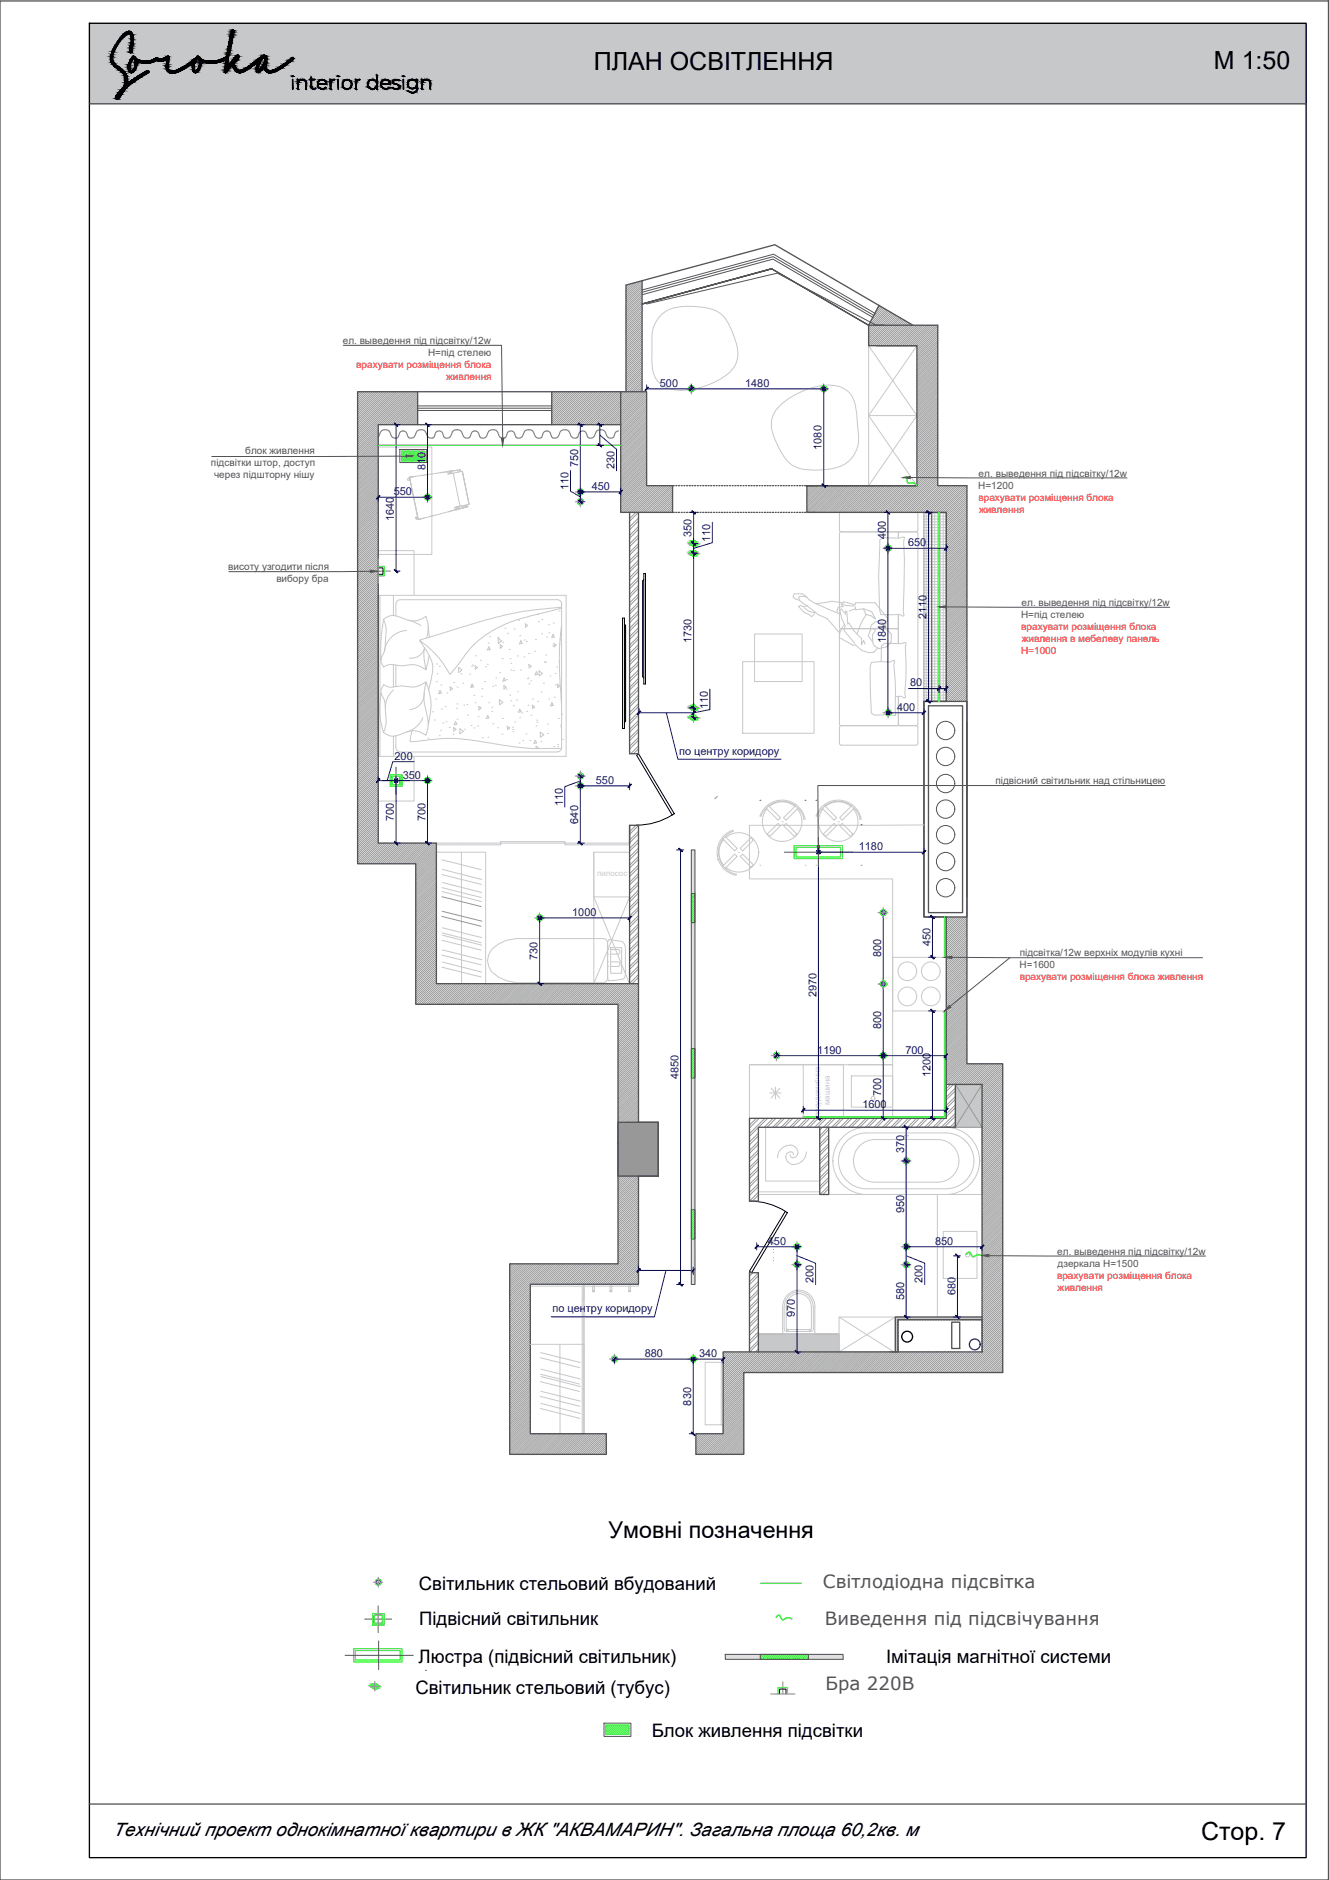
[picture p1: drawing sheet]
<svg xmlns="http://www.w3.org/2000/svg" width="297mm" height="420mm" viewBox="0 0 297 420" stroke-linecap="round" stroke-linejoin="round" font-family="sans-serif">
<defs><g id="words">
<g font-size="5.6">
<text x="132.7" y="15.6">ПЛАН ОСВІТЛЕННЯ</text>
<text x="271.3" y="15.5">М 1:50</text>
<text x="268.4" y="411.3">Стор. 7</text>
</g>
<text font-size="5.2" x="136" y="343.6">Умовні позначення</text>
<text font-size="4.2" x="25.2" y="410.3">Технічний проект однокімнатної квартири в ЖК &quot;АКВАМАРИН&quot;. Загальна площа 60,2кв. м</text>
<g font-size="4.1">
<text x="93.6" y="355.4">Світильник стельовий вбудований</text>
<text x="93.7" y="363.2">Підвісний світильник</text>
<text x="93.6" y="371.6">Люстра (підвісний світильник)</text>
<text x="198" y="371.6">Імітація магнітної системи</text>
<text x="92.8" y="378.7">Світильник стельовий (тубус)</text>
<text x="145.7" y="388.2">Блок живлення підсвітки</text>
</g>
<g font-size="4.1" fill="#545454">
<text x="183.9" y="354.8">Світлодіодна підсвітка</text>
<text x="184.4" y="363.2">Виведення під підсвічування</text>
<text x="184.5" y="377.6">Бра 220В</text>
</g>
<g font-size="2.4" fill="#000095">
<text x="147.5" y="86.4">500</text>
<text x="166.5" y="86.4">1480</text>
<text x="183.6" y="100.5" transform="rotate(-90 183.6 100.5)">1080</text>
<text x="95.1" y="105.1" transform="rotate(-90 95.1 105.1)">810</text>
<text x="129.2" y="104.5" transform="rotate(-90 129.2 104.5)">750</text>
<text x="137.3" y="104.8" transform="rotate(-90 137.3 104.8)">230</text>
<text x="88" y="110.7">550</text>
<text x="127" y="109.6" transform="rotate(-90 127 109.6)">110</text>
<text x="132.2" y="109.5">450</text>
<text x="88.1" y="116.5" transform="rotate(-90 88.1 116.5)">1640</text>
<text x="154.6" y="120" transform="rotate(-90 154.6 120)">350</text>
<text x="158.7" y="121.1" transform="rotate(-90 158.7 121.1)">110</text>
<text x="198" y="120.5" transform="rotate(-90 198 120.5)">400</text>
<text x="202.9" y="122.1">650</text>
<text x="154.6" y="143.7" transform="rotate(-90 154.6 143.7)">1730</text>
<text x="198" y="143.7" transform="rotate(-90 198 143.7)">1840</text>
<text x="207.1" y="138.3" transform="rotate(-90 207.1 138.3)">2110</text>
<text x="203.4" y="153.4">80</text>
<text x="158.2" y="158.4" transform="rotate(-90 158.2 158.4)">110</text>
<text x="200.5" y="158.8">400</text>
<text x="88.2" y="169.8">200</text>
<text x="90" y="174">350</text>
<text x="151.8" y="168.7">по центру коридору</text>
<text x="133.2" y="175.2">550</text>
<text x="88.1" y="183.5" transform="rotate(-90 88.1 183.5)">700</text>
<text x="95.1" y="183.5" transform="rotate(-90 95.1 183.5)">700</text>
<text x="125.8" y="180.2" transform="rotate(-90 125.8 180.2)">110</text>
<text x="129.2" y="184.1" transform="rotate(-90 129.2 184.1)">640</text>
<text x="191.9" y="190">1180</text>
<text x="127.9" y="204.7">1000</text>
<text x="120.1" y="214.5" transform="rotate(-90 120.1 214.5)">730</text>
<text x="196.9" y="214" transform="rotate(-90 196.9 214)">800</text>
<text x="207.9" y="211.5" transform="rotate(-90 207.9 211.5)">450</text>
<text x="182.5" y="222.9" transform="rotate(-90 182.5 222.9)">2970</text>
<text x="196.9" y="230" transform="rotate(-90 196.9 230)">800</text>
<text x="182.7" y="235.5">1190</text>
<text x="202.4" y="235.5">700</text>
<text x="151.6" y="241.2" transform="rotate(-90 151.6 241.2)">4850</text>
<text x="196.9" y="245" transform="rotate(-90 196.9 245)">700</text>
<text x="207.9" y="240.7" transform="rotate(-90 207.9 240.7)">1200</text>
<text x="192.7" y="247.6">1600</text>
<text x="202.1" y="257.7" transform="rotate(-90 202.1 257.7)">370</text>
<text x="202.1" y="271.1" transform="rotate(-90 202.1 271.1)">950</text>
<text x="171.6" y="278.2">450</text>
<text x="209" y="278.2">850</text>
<text x="181.8" y="286.7" transform="rotate(-90 181.8 286.7)">200</text>
<text x="206.2" y="286.7" transform="rotate(-90 206.2 286.7)">200</text>
<text x="123.5" y="293.3">по центру коридору</text>
<text x="202.1" y="290.5" transform="rotate(-90 202.1 290.5)">580</text>
<text x="213.5" y="289.5" transform="rotate(-90 213.5 289.5)">680</text>
<text x="177.7" y="294.4" transform="rotate(-90 177.7 294.4)">970</text>
<text x="144.1" y="303.3">880</text>
<text x="156.3" y="303.3">340</text>
<text x="154.5" y="314.1" transform="rotate(-90 154.5 314.1)">830</text>
</g>
<g font-size="2.2" fill="#545454">
<text x="76.6" y="76.9">ел. выведення під підсвітку/12w</text>
<text x="95.7" y="79.5">Н=під стелею</text>
<text x="54.8" y="101.6">блок живлення</text>
<text x="47.2" y="104.2">підсвітки штор, доступ</text>
<text x="47.8" y="106.9">через підшторну нішу</text>
<text x="218.7" y="106.5">ел. выведення під підсвітку/12w</text>
<text x="218.7" y="109.2">Н=1200</text>
<text x="51" y="127.3">висоту узгодити після</text>
<text x="61.8" y="130">вибору бра</text>
<text x="228.3" y="135.4">ел. выведення під підсвітку/12w</text>
<text x="228.2" y="138.1">Н=під стелею</text>
<text x="222.5" y="175.2">підвісний світильник над стільницею</text>
<text x="227.9" y="213.6">підсвітка/12w верхніх модулів кухні</text>
<text x="227.9" y="216.3">Н=1600</text>
<text x="236.3" y="280.4">ел. выведення під підсвітку/12w</text>
<text x="236.4" y="283.1">дзеркала Н=1500</text>
</g>
<g font-size="2.2" fill="#f00">
<text x="79.6" y="82.3">врахувати розміщення блока</text>
<text x="99.7" y="84.9">живлення</text>
<text x="218.7" y="111.9">врахувати розміщення блока</text>
<text x="218.8" y="114.6">живлення</text>
<text x="228.3" y="140.8">врахувати розміщення блока</text>
<text x="228.4" y="143.5">живлення в мебелеву панель</text>
<text x="228.2" y="146.2">Н=1000</text>
<text x="227.9" y="219">врахувати розміщення блока живлення</text>
<text x="236.3" y="285.8">врахувати розміщення блока</text>
<text x="236.4" y="288.5">живлення</text>
</g>
<g font-size="1.8" fill="#c7c8ca">
<text x="133.5" y="195.7">пилосос</text>
<text x="183.3" y="249.7" transform="rotate(-90 183.3 249.7)">посудомиїчна</text>
<text x="185.5" y="247" transform="rotate(-90 185.5 247)">машина</text>
</g>
</g></defs>
<g fill="#c7c8ca" stroke="#c7c8ca" stroke-width=".22">
<path d="M219.5 242.4v4.7h-3z"/>
<path d="M216.5 247.1h3v4.8z"/>
<path d="M20 5.2l271.9 18v-18zM20 5.2l271.9 18h-271.9z"/>
<path d="M218.7 247l-.1 .1zM218.6 247.1l.1 .2z"/>
<path d="M200.1 294.3l19.4 .6v-.6zM200.1 294.3l19.4 .6h-19.4z"/>
<path d="M200.1 294.9l.6 7.2v-7.2zM200.1 294.9l.6 7.2h-.6z"/>
<path d="M169.5 298.2l18 3.9v-3.9zM169.5 298.2l18 3.9h-18z"/>
<path d="M213.5 242.4l3 4.7 3-4.7zM213.5 242.4l3 4.7h-3z"/>
<path d="M213.5 247.1h3l-3 4.8zM216.5 247.1l-3 4.8h6z"/>
</g>
<g fill="#dfe0e1" stroke="#dfe0e1" stroke-width=".22">
<path d="M180.7 369.7l7.7 1.1v-1.1zM180.7 369.7l7.7 1.1h-7.7z"/>
<path d="M162.1 369.7l7.8 1.1v-1.1zM162.1 369.7l7.8 1.1h-7.8z"/>
<path d="M154.5 189.9l.8 9.8v-9.8zM154.5 189.9l.8 9.8h-.8z"/>
<path d="M154.5 206.2l.8 80.9v-80.9zM154.5 206.2l.8 80.9h-.8z"/>
</g>
<g fill="none" stroke="#0f0" stroke-width=".22">
<path d="M154.9 199.7l-.4 .4M155.3 199.7l-.8 .8M155.3 200.2l-.8 .8M155.3 200.6l-.8 .8M155.3 201.1l-.8 .7M155.3 201.5l-.8 .8M155.3 202l-.8 .8M155.3 202.4l-.8 .8M155.3 202.9l-.8 .8M155.3 203.3l-.8 .8M155.3 203.8l-.8 .8M155.3 204.2l-.8 .8"/>
<path d="M155.3 204.7l-.8 .7M155.3 205.1l-.8 .8M155.3 205.6l-.7 .6M155.3 206l-.2 .2M154.9 234.4l-.4 .3M155.3 234.4l-.8 .8M155.3 234.9l-.8 .7M155.3 235.3l-.8 .8M155.3 235.8l-.8 .8M155.3 236.2l-.8 .8M155.3 236.6l-.8 .8M155.3 237.1l-.8 .8"/>
<path d="M155.3 237.5l-.8 .8M155.3 238l-.8 .8M155.3 238.5l-.8 .7M155.3 238.9l-.8 .8M155.3 239.4l-.8 .8M155.3 239.8l-.8 .8M155.3 240.2l-.7 .7M155.3 240.7l-.2 .2M154.9 270.4l-.4 .4M155.3 270.4l-.8 .8M155.3 270.9l-.8 .8M155.3 271.3l-.8 .8"/>
<path d="M155.3 271.8l-.8 .7M155.3 272.2l-.8 .8M155.3 272.7l-.8 .8M155.3 273.1l-.8 .8M155.3 273.6l-.8 .8M155.3 274l-.8 .8M155.3 274.4l-.8 .9M155.3 274.9l-.8 .8M155.3 275.4l-.8 .7M155.3 275.8l-.8 .8M155.3 276.3l-.7 .6M155.3 276.7l-.2 .2"/>
<path d="M170 369.7l-.1 .1M170.4 369.7l-.5 .5M170.9 369.7l-1 1M171.3 369.7l-1.1 1.1M171.7 369.7l-1 1.1M172.2 369.7l-1.1 1.1M172.6 369.7l-1 1.1M173.1 369.7l-1.1 1.1M173.6 369.7l-1.1 1.1M174 369.7l-1.1 1.1M174.5 369.7l-1.1 1.1M174.9 369.7l-1.1 1.1"/>
<path d="M175.3 369.7l-1 1.1M175.8 369.7l-1.1 1.1M176.2 369.7l-1 1.1M176.7 369.7l-1.1 1.1M177.1 369.7l-1 1.1M177.6 369.7l-1.1 1.1M178.1 369.7l-1.1 1.1M178.5 369.7l-1.1 1.1M178.9 369.7l-1.1 1.1M179.4 369.7l-1.1 1.1M179.8 369.7l-1 1.1M180.3 369.7l-1.1 1.1"/>
<path d="M180.7 369.8l-1 1M180.7 370.2l-.6 .6M180.7 370.7l-.1 .1"/>
</g>
<path d="M20 5.2h271.9v410h-271.9z" fill="none" stroke="#000" stroke-width=".3"/>
<!-- layer: Layer 1 -->
<g fill="none" stroke="#000" stroke-width=".22">
<path d="M27.1 8.1a1.92 1.92 0 0 1 2.2-1 3.7 3.7 0 0 1 .4 3.1l-.2 1a.36 .36 0 0 1-.1 .5 .36 .36 0 0 1-.5-.1 .36 .36 0 0 1 .1-.5l.3-2.7a.7 .7 0 0 0-.4-.9 .7 .7 0 0 0-.9 .4l-1.1 1.2-1.1 1.7a2.78 2.78 0 0 0-.2 3.4l2 1.5 .5 .6 .3 1.2-.1 1.3 2.7-1.9 1.8-1.1a.31 .31 0 0 1 .5 .2 .31 .31 0 0 1-.4 .4l-3 1.9-1.2 1-.8 .8-1.4 1.9a.45 .45 0 0 1-.7-.1 .45 .45 0 0 1 .3-.6l1.5-1.8 .3-1.1 .1-.9-.6-1.2-1.8-1.4a2.99 2.99 0 0 1-.4-3.7l.5-1zM29.7 12.5h.2l.8 .8 1.7 .3 1.6-.1 .9-.6 1.2 .3 .9-.4a.42 .42 0 0 1 .4-.3 .42 .42 0 0 1 .4 .3l-.2 1.6a1.02 1.02 0 0 0 .1 1.3 1.02 1.02 0 0 0 1.3 .1l2.4-1.1 2.5-2a.33 .33 0 0 1 .4-.2 .33 .33 0 0 1 .3 .3l.6 .5 .6 .2 2 .1 1.4-.3 1.3-.6 1.2-5.6a.31 .31 0 0 1 .4-.4 .31 .31 0 0 1 .1 .5l-1.1 5.5-.3 2.3 1.6-2.1a.7 .7 0 0 1 .9-.5l.1 .2a1.89 1.89 0 0 1-1.1 1.6l.4 .9a1.45 1.45 0 0 0 2.3 0l3.5-2.5a.62 .62 0 0 1 .8-.2 .62 .62 0 0 1 .3 .8l-.2 1.4a1.1 1.1 0 0 0 .6 1.1 1.1 1.1 0 0 0 1.3-.1l2.1-1.2 1.5-1.2a.34 .34 0 0 1 .4-.3 .34 .34 0 0 1 .3 .3l-2.6 2-2 1a1.36 1.36 0 0 1-1.9-1.3l-.7 .9a.59 .59 0 0 1-1 .3l-.1-.9 .4-1.4-2.7 1.9-1.3 .6a2.05 2.05 0 0 1-1.8-1.9l-1.2 1.6a.31 .31 0 0 1-.5 .2 .31 .31 0 0 1 0-.5l.3-2.4-2 .8h-2.2l-1.2-.3-.1 .3a1.94 1.94 0 0 1-1.4 2.2 1.77 1.77 0 0 1-.4-2.3l-2.5 1.7-2 .7a1.51 1.51 0 0 1-1.4-2.2v-1a2.84 2.84 0 0 1-2.4 .3l-1 .5-.8 .1h-1.2l-1.2-.3-.1 .2a1.97 1.97 0 0 1-1.4 2.3 2.03 2.03 0 0 1-.2-2.8zM29.8 13.2l.3 .2 .2 .4-.1 .9-.3 .6a.48 .48 0 0 1-.6 .5 .48 .48 0 0 1-.3-.7 3.2 3.2 0 0 1 .8-1.9zM44.2 13.2l.4 .6-.1 1.1-.3 .4a.48 .48 0 0 1-.6 .5 .48 .48 0 0 1-.3-.7 2.58 2.58 0 0 1 .9-1.8zM58.6 13.2l.2-.2a.29 .29 0 0 1 .4-.1 .29 .29 0 0 1 0 .4l-.1 .7-.8 1.3a.4 .4 0 0 1-.6 .3l.3-1.3zM65.4 17.7v2.2zM66.5 17.7l.1 .6a.98 .98 0 0 1 1.3-.5 .98 .98 0 0 1 .6 1.3l-.1 .8v-1.1a.91 .91 0 0 0-1.1-1 .91 .91 0 0 0-.7 1.3l-.1 .8zM69.6 17.3v.4h.8l-.1 .1a.4 .4 0 0 0-.4-.1 .4 .4 0 0 0-.3 .4v1.2a.49 .49 0 0 0 .3 .5 .49 .49 0 0 0 .6-.1v.1a.64 .64 0 0 1-.8 0 .64 .64 0 0 1-.1-.8v-1.2l-.5-.1a.31 .31 0 0 0 .5 0 .31 .31 0 0 0 0-.4zM71.2 18.2l.6-.4h.4l.6 .5a.3 .3 0 0 1 .1 .4 .3 .3 0 0 1-.5 .1h-.9a.28 .28 0 0 1-.4-.1 .28 .28 0 0 1 .1-.4zM71.2 18a.95 .95 0 0 1 1.2-.2 .95 .95 0 0 1 .5 1h-1.8a.96 .96 0 0 0 .6 1 .96 .96 0 0 0 1.1-.3l-.1 .2-.5 .2a1.14 1.14 0 0 1-1.1-.6 1.14 1.14 0 0 1 .1-1.3zM73.8 17.7l.1 .6 .4-.4 .5-.2-.6 .3-.2 .3-.1 1.6zM75.6 17.7v2.2z"/>
<path d="M79.5 17.7l.1 .6 .3-.4 .5-.2-.6 .3-.2 .3v1.6zM82.6 17.9l.3-.1a.98 .98 0 0 1 1.3 .6l.1-1.6v3.1l-.1-.6-.6 .6h-.7l-.5-.4-.2-.4 .1-.8zM85.3 18.2a.95 .95 0 0 1 1.2-.4 .95 .95 0 0 1 .6 1h-1.7a.62 .62 0 0 0 .4 1h.2a.8 .8 0 0 0 1-.3v.1a1.1 1.1 0 0 1-1.5 .1 1.1 1.1 0 0 1-.2-1.5zM85.4 18.2l.5-.4 .6 .1 .4 .3a.35 .35 0 0 1 .2 .5 .35 .35 0 0 1-.6 .1h-.6a.35 .35 0 0 1-.4 0 .35 .35 0 0 1-.2-.4zM88 17.9a1.23 1.23 0 0 1 1.3 0l-.7-.1a.54 .54 0 0 0-.7 .5 .54 .54 0 0 0 .7 .5l.3 .1a.57 .57 0 0 1 .4 .7 .57 .57 0 0 1-.8 .3l-.8-.3 .4 .2a.68 .68 0 0 0 .8 .1 .68 .68 0 0 0 .3-.7l-1-.4a.49 .49 0 0 1-.4-.4 .49 .49 0 0 1 .2-.5zM90.1 17.7l.1 2.2zM91.2 18.2l.1-.1a1.09 1.09 0 0 1 1.8 .3l.1-.7v2.1a1.04 1.04 0 0 1-.8 .9 1.04 1.04 0 0 1-1.1-.4l.9 .4a1.05 1.05 0 0 0 .9-1.5l-.2 .4-.5 .2a1.07 1.07 0 0 1-1.1-.4 1.07 1.07 0 0 1-.1-1.2zM94.3 17.7l.1 .6a.98 .98 0 0 1 1.3-.5 .98 .98 0 0 1 .5 1.3l-.1 .8v-1.1a.89 .89 0 0 0-1-1 .89 .89 0 0 0-.7 1.2l-.1 .9z"/>
<circle cx="65.4" cy="17" r=".12"/>
<circle cx="75.6" cy="17" r=".12"/>
<circle cx="77.5" cy="18.8" r="1.1"/>
<circle cx="77.6" cy="18.8" r="1.02"/>
<circle cx="83.3" cy="18.8" r="1"/>
<circle cx="90.2" cy="17" r=".11"/>
<circle cx="92.2" cy="18.8" r=".98"/>
</g>
<g fill="#000" stroke="#000" stroke-width=".22">
<path d="M27.1 16h.8zM28.3 18.8h.9zM28.7 7h.3zM29.1 11.8h.2zM32.2 14.1h.9zM32.3 16.1h.9zM32.5 14.1h.6zM32.7 14.1h.4zM32.9 15.8h.2zM34.8 13h.5zM34.9 12.9h.2zM35.5 13.7h.8z"/>
<path d="M37.3 12.7h.4zM38.2 16.4h.6zM43.4 16.2h.6zM46.7 14.1h1.1zM50.3 16.3h.2zM51.9 6.7h.2zM53 12.3h.2zM57.5 16.2h.5zM58.9 12.3h.2zM60.2 16.3h.1zM65.3 17h.2zM65.4 12.9h.1z"/>
<path d="M67.5 17.7h.1zM69.9 19.9h.3zM71.8 17.8h.4zM72.7 19.6h.2zM73.8 18.6h.2zM74.6 17.7h.2zM75.5 17h.2zM77.2 19.9h.7zM77.3 17.8h.5zM78.2 19.6l.2-.1zM79.8 18h.1zM80.3 17.7h.1z"/>
<path d="M83.1 17.7h.3zM83.1 19.9h.3zM83.8 18h.1zM84 19.4h.2zM85.3 18.2h.1zM86 17.8h.4zM86.9 19.6h.1zM87.8 18h.2zM88.1 19.9h.9zM88.3 18.8h.5zM88.3 17.8h.4zM89.1 17.9h.1z"/>
<path d="M90.1 17h.2zM91.1 18.5h.1zM91.3 18.1h.1zM91.8 19.8h.7zM92 17.7h.3zM95.2 17.7h.2zM26 22.1h.3zM92.1 20.7h.2zM92.5 20.7h.2z"/>
<path d="M24.8 12.7h.3zM24.8 12.7h.3z"/>
<path d="M24.8 12.7l.3 .1zM24.8 12.7l.3 .1z"/>
<path d="M24.8 12.8h.3zM24.8 12.8h.3z"/>
<path d="M24.8 12.8l.3 .2v-.2zM24.8 12.8l.3 .2h-.4z"/>
<path d="M24.7 13h.4zM24.7 13h.4zM24.7 13h.4zM24.7 13h.4z"/>
<path d="M24.7 13l.4 .1zM24.7 13l.4 .1z"/>
<path d="M24.7 13.1l.4 .1zM24.7 13.1l.4 .1z"/>
<path d="M24.8 13.2l.4 .2-.1-.2zM24.8 13.2l.4 .2h-.4z"/>
<path d="M24.8 12.4l.4 .2v-.2zM24.8 12.4l.4 .2h-.4z"/>
<path d="M24.8 12.6h.4zM24.8 12.6l.3 .1z"/>
<path d="M24.8 13.4l.4 .2v-.2zM24.8 13.4l.4 .2h-.4z"/>
<path d="M24.9 12.2l.3 .2v-.2zM24.9 12.2l.3 .2h-.4z"/>
<path d="M24.8 13.6l.5 .1zM24.8 13.6l.5 .1z"/>
<path d="M24.9 12.1h.4zM24.9 12.1l.3 .1z"/>
<path d="M24.8 13.7l.6 .2-.1-.2zM24.8 13.7l.6 .2h-.5z"/>
<path d="M24.9 13.9l.5 .1zM24.9 13.9l.5 .1z"/>
<path d="M25.1 11.6h.3zM25 11.6h.4z"/>
<path d="M25 11.6l.3 .5 .1-.5zM25 11.6l.3 .5h-.4z"/>
<path d="M24.9 14l.7 .2-.2-.2zM24.9 14l.7 .2h-.6z"/>
<path d="M25.1 11.5h.4zM25.1 11.5h.4z"/>
<path d="M25.1 11.5h.4zM25.1 11.5l.3 .1z"/>
<path d="M25 14.2l.7 .1zM25 14.2l.7 .1z"/>
<path d="M25.1 11.3l.4 .2 .1-.2zM25.1 11.3l.4 .2h-.4z"/>
<path d="M25.1 14.3l.7 .1zM25.1 14.3l.7 .1zM25.1 14.4h.7zM25.1 14.4h.7z"/>
<path d="M25.3 10.9l.3 .4 .2-.4zM25.3 10.9l.3 .4h-.5z"/>
<path d="M25.1 14.4l1.1 .3-.4-.3zM25.1 14.4l1.1 .3h-.8z"/>
<path d="M25.4 10.8h.4zM25.4 10.8l.4 .1z"/>
<path d="M25.6 10.4l.2 .4 .3-.4zM25.6 10.4l.2 .4h-.4z"/>
<path d="M25.4 14.7l1 .2zM25.4 14.7l1 .2z"/>
<path d="M25.8 10l.3 .4 .2-.4zM25.8 10l.3 .4h-.5z"/>
<path d="M25.6 14.9h.9zM25.6 14.9h.9zM25.6 14.9h.9zM25.6 14.9h.9z"/>
<path d="M25.6 14.9l.9 .1zM25.6 14.9l.9 .1z"/>
<path d="M25.7 15h.9zM25.7 15h.9z"/>
<path d="M25.7 15h.9zM25.7 15h.9z"/>
<path d="M25.7 15l1.3 .2-.4-.2zM25.7 15l1.3 .2h-1z"/>
<path d="M26.2 9.3h.6zM26.2 9.3h.6z"/>
<path d="M26.2 9.3l.1 .7 .5-.7zM26.2 9.3l.1 .7h-.5z"/>
<path d="M26 15.2l1.2 .3-.2-.3zM26 15.2l1.2 .3h-.9z"/>
<path d="M26.3 15.5h1zM26.3 15.5h1z"/>
<path d="M26.4 15.5l1.1 .2zM26.4 15.5l1.1 .2z"/>
<path d="M26.7 8.6l.1 .7 .5-.7zM26.7 8.6l.1 .7h-.6z"/>
<path d="M26.6 15.7h1zM26.6 15.7h1z"/>
<path d="M26.8 15.7l1 .3-.2-.3zM26.8 15.7l1 .3h-.8z"/>
<path d="M27 8.3l.3 .3 .3-.3zM27 8.3l.3 .3h-.6z"/>
<path d="M27 16h.9zM27 16h.9zM27.1 16h.8z"/>
<path d="M27.1 16l.8 .1zM27.1 16l.8 .1z"/>
<path d="M27.1 16.1l.8 .1v-.1zM27.1 16.1l.8 .1z"/>
<path d="M27.2 8l.4 .3 .3-.3zM27.2 8l.4 .3h-.6z"/>
<path d="M27.3 16.2l.8 .2-.2-.2zM27.3 16.2l.8 .2h-.6z"/>
<path d="M27.1 20h.8zM27.1 20h.8z"/>
<path d="M27.3 8h.7zM27.3 8h.7z"/>
<path d="M27.3 8h.7zM27.2 8h.7z"/>
<path d="M27.3 7.9h.7zM27.3 8h.7z"/>
<path d="M27.3 19.9l.6 .1 .2-.1zM27.1 20l.2-.1 .6 .1z"/>
<path d="M27.5 16.4l.7 .1zM27.5 16.4l.7 .1z"/>
<path d="M27.4 7.8h.8zM27.3 7.9h.7z"/>
<path d="M27.6 16.5l.7 .3-.1-.3zM27.6 16.5l.7 .3h-.5z"/>
<path d="M27.3 19.7l.9 .1zM27.3 19.7l.9 .1z"/>
<path d="M27.3 19.8h.9zM27.3 19.8l.8 .1h-.8z"/>
<path d="M27.8 16.8l.5 .1zM27.8 16.8l.5 .1z"/>
<path d="M27.8 16.9l.5 .1v-.1zM27.8 16.9l.5 .1h-.4z"/>
<path d="M27.9 17l.5 .1zM27.9 17l.5 .1z"/>
<path d="M27.9 18.6l.4 .1v-.1zM27.9 18.6l.4 .1h-.4z"/>
<path d="M27.9 18.7l.4 .1zM27.9 18.7l.4 .1z"/>
<path d="M27.9 18.8h.4zM27.8 18.8h.5z"/>
<path d="M27.9 17.1h.5zM27.9 17.1h.5z"/>
<path d="M27.9 17.1l.5 .1zM27.9 17.1l.5 .1z"/>
<path d="M27.9 17.2l.5 .2v-.2zM27.9 17.2l.5 .2h-.5z"/>
<path d="M27.9 17.4l.5 .2v-.2zM27.9 17.4l.5 .2h-.4zM28 17.6h.4zM28 17.6h.4z"/>
<path d="M27.9 18.2l.5 .3v-.3zM27.9 18.2l.5 .3h-.5z"/>
<path d="M27.9 18.5l.4 .1 .1-.1zM27.9 18.5l.4 .1h-.4z"/>
<path d="M28 17.6l.4 .1v-.1zM28 17.6l.4 .1h-.4z"/>
<path d="M28 17.7l.4 .1zM28 17.7l.4 .1z"/>
<path d="M28 17.8h.4zM28 17.8h.4z"/>
<path d="M28 17.8l.4 .2v-.2zM28 17.8l.4 .2h-.4z"/>
<path d="M28 18l.4 .2v-.2zM28 18l.4 .2h-.5z"/>
<path d="M27.6 19.5l.6 .2 .2-.2zM27.6 19.5l.6 .2h-.9z"/>
<path d="M27.6 19.4h.9zM27.6 19.4l.8 .1z"/>
<path d="M27.6 7.6l.6 .2 .3-.2zM27.6 7.6l.6 .2h-.8z"/>
<path d="M27.7 7.6h1zM27.6 7.6h.9z"/>
<path d="M27.7 19.3l.8 .1 .2-.1zM27.7 19.3l.8 .1h-.9z"/>
<path d="M28.7 14.5h.4zM28.7 14.5h.4z"/>
<path d="M27.7 7.5h1.1zM27.7 7.5l1 .1z"/>
<path d="M27.7 19.1l1 .2 .1-.2zM27.7 19.1l1 .2h-1z"/>
<path d="M27.8 19.1h1.2zM27.8 19.1h1z"/>
<path d="M28.7 7l.6 .1zM28.5 7.1h.8z"/>
<path d="M28.7 14.9l.3 .1v-.1zM28.7 14.9l.3 .1h-.3z"/>
<path d="M28.7 15h.3zM28.7 15h.3z"/>
<path d="M28.7 15l.3 .2v-.2zM28.7 15l.3 .2h-.3z"/>
<path d="M28.7 15.2l.3 .1zM28.7 15.2l.3 .1z"/>
<path d="M28.7 14.7l.3 .2v-.2zM28.7 14.7l.3 .2h-.3z"/>
<path d="M28.7 15.3l.4 .3-.1-.3zM28.7 15.3l.4 .3h-.4z"/>
<path d="M28.7 14.5l.4 .1zM28.7 14.6h.4z"/>
<path d="M28.7 14.6l.3 .1 .1-.1zM28.7 14.6l.3 .1h-.3z"/>
<path d="M28.7 14.4h.4zM28.7 14.4l.4 .1z"/>
<path d="M28.7 15.6l.6 .1-.2-.1zM28.7 15.6l.6 .1h-.6z"/>
<path d="M27.8 18.8l1.2 .3 .2-.3zM27.8 18.8l1.2 .3h-1.2z"/>
<path d="M28.3 18.8h.9zM28.3 18.8h.9zM28.3 18.8h.9z"/>
<path d="M29.2 13.3h.6zM29.2 13.3h.6z"/>
<path d="M28.8 14.1l.4 .1zM28.8 14.1l.4 .1z"/>
<path d="M28.8 14.2l.3 .2 .1-.2zM28.8 14.2l.3 .2h-.4z"/>
<path d="M28.5 7.1l.8 .1zM28.2 7.2h1.1z"/>
<path d="M28.4 18.8h.9zM28.3 18.8h.9z"/>
<path d="M28.7 15.7l.6 .1zM28.7 15.7l.6 .1z"/>
<path d="M28.8 15.8h.5zM28.8 15.8h.5z"/>
<path d="M28.2 7.2l1.3 .1-.2-.1zM28 7.3l.2-.1 1.3 .1z"/>
<path d="M28.8 15.8h.5zM28.8 15.8h.5z"/>
<path d="M28.8 15.8h.6zM28.8 15.8h.6z"/>
<path d="M29 11.6h.4zM29 11.6h.4zM29 11.6h.4zM29 11.6h.4z"/>
<path d="M29 11.6h.4zM29 11.6h.4z"/>
<path d="M29 11.6l.4 .1zM29 11.6l.4 .1z"/>
<path d="M29 11.7h.4zM29 11.7l.3 .1z"/>
<path d="M28.5 18.7h.9zM28.4 18.8h.9z"/>
<path d="M28 7.3l1.5 .2v-.2zM27.8 7.5l.2-.2 1.5 .2z"/>
<path d="M29 11.4h.5zM29 11.4h.5z"/>
<path d="M29 11.4l.5 .1zM29 11.4l.5 .1z"/>
<path d="M29 11.5h.5zM29 11.5l.4 .1z"/>
<path d="M28.6 18.6h.9zM28.6 18.6l.8 .1z"/>
<path d="M29 13.7l.2 .4 .3-.4zM29 13.7l.2 .4h-.4z"/>
<path d="M29 11l.5 .1v-.1zM29 11l.5 .1h-.5z"/>
<path d="M29 11.1l.5 .1zM29 11.1l.5 .1z"/>
<path d="M29 11.2l.5 .1zM29 11.2l.5 .1z"/>
<path d="M29 11.3h.5zM29 11.3l.5 .1z"/>
<path d="M28.6 18.6h.9zM28.6 18.6h.9z"/>
<path d="M29.5 12.8h.7zM29.5 12.8h.7z"/>
<path d="M29 13.6h.5zM29 13.6l.5 .1z"/>
<path d="M29.2 16.3h.3zM29.2 16.3h.2z"/>
<path d="M27.8 7.5h1.8zM27.7 7.5h1.9z"/>
<path d="M29 10.8h.5zM29 10.8h.5z"/>
<path d="M29 10.8l.5 .1zM29 10.8l.5 .1z"/>
<path d="M29 10.9h.5zM29 10.9l.5 .1z"/>
<path d="M28.7 18.5h.8zM28.7 18.5l.8 .1z"/>
<path d="M28.8 7.5l.8 .1zM28.8 7.5l.8 .1z"/>
<path d="M29 7.6l.6 .1v-.1zM29 7.6l.6 .1zM29.2 7.7h.4zM29.2 7.7h.4z"/>
<path d="M29.1 10.6l.5 .1zM29.1 10.6l.5 .1z"/>
<path d="M29.1 10.7l.4 .1 .1-.1zM29.1 10.7l.4 .1h-.5z"/>
<path d="M29.1 16.2h.5zM29.1 16.2l.4 .1z"/>
<path d="M29.2 7.7l.5 .2-.1-.2zM29.2 7.7l.5 .2h-.4z"/>
<path d="M29.1 10.2l.5 .3v-.3zM29.1 10.2l.5 .3h-.5zM29.1 10.5h.5zM29.1 10.5h.5z"/>
<path d="M29.1 10.5h.5zM29.1 10.5h.5zM29.1 10.5h.5zM29.1 10.5h.5z"/>
<path d="M29.1 10.5h.5zM29.1 10.5l.5 .1z"/>
<path d="M29.1 13.4l.4 .2 .1-.2zM29.1 13.4l.4 .2h-.5z"/>
<path d="M29.3 7.9l.5 .4-.1-.4zM29.3 7.9l.5 .4h-.5zM29.3 8.3h.5zM29.3 8.3h.5z"/>
<path d="M29.2 10h.5zM29.2 10h.5z"/>
<path d="M29.2 10l.5 .1zM29.2 10l.5 .1z"/>
<path d="M29.2 10.1h.5zM29.2 10.1h.5z"/>
<path d="M29.2 10.1l.4 .1 .1-.1zM29.2 10.1l.4 .1h-.5z"/>
<path d="M28.8 18.5h.9zM28.7 18.5h.8z"/>
<path d="M29 16.2h.7zM29 16.2h.6z"/>
<path d="M29.3 9.7l.4 .1v-.1zM29.3 9.7l.4 .1h-.5z"/>
<path d="M29.2 9.8l.5 .2v-.2zM29.2 9.8l.5 .2h-.5z"/>
<path d="M28.8 18.4h.9zM28.8 18.4l.9 .1z"/>
<path d="M29.2 13.3h.5zM29.2 13.3l.4 .1z"/>
<path d="M29.3 8.3l.5 .3v-.3zM29.3 8.3l.5 .3h-.5z"/>
<path d="M29.3 8.6h.5zM29.3 8.6h.5z"/>
<path d="M29.3 8.6l.5 .2v-.2zM29.3 8.6l.5 .2h-.5z"/>
<path d="M29.3 8.8l.5 .1v-.1zM29.3 8.8l.5 .1h-.5z"/>
<path d="M29.3 8.9h.5zM29.3 8.9h.5z"/>
<path d="M29.3 8.9l.5 .6v-.6zM29.3 8.9l.5 .6h-.5z"/>
<path d="M29.3 9.5l.4 .2 .1-.2zM29.3 9.5l.4 .2h-.4z"/>
<path d="M29.2 13.3h.6zM29.2 13.3h.5z"/>
<path d="M29 16.1h.8zM29 16.1l.7 .1z"/>
<path d="M29.8 12.5h.1zM29.7 12.5h.2z"/>
<path d="M29.3 13.2h.5zM29.3 13.2h.5z"/>
<path d="M29.3 13.2h.5zM29.2 13.3h.6z"/>
<path d="M29.9 13.1h.6zM29.9 13.1h.6z"/>
<path d="M29.3 13.1h.6zM29.3 13.2h.5z"/>
<path d="M28.9 16h1zM28.9 16l.9 .1z"/>
<path d="M29.7 12.5l.2 .1zM29.7 12.5l.2 .1z"/>
<path d="M29.7 12.6h.3zM29.7 12.6h.3z"/>
<path d="M28.8 15.9l1.1 .1 .1-.1zM28.8 15.9l1.1 .1h-1z"/>
<path d="M29 18.2l.7 .2 .3-.2zM28.8 18.4l.2-.2 .7 .2z"/>
<path d="M29.7 12.6l.4 .1zM29.6 12.7h.5z"/>
<path d="M29.6 12.7h.5zM29.6 12.7h.5z"/>
<path d="M29.5 15.8h.6zM29.4 15.8h.7z"/>
<path d="M28.8 15.8h1.3zM28.8 15.8h1.3z"/>
<path d="M28.8 15.8h1.3zM28.8 15.8l1.2 .1z"/>
<path d="M29.2 18.2h.9zM29 18.2h1z"/>
<path d="M29.6 12.7l.6 .1zM29.6 12.7l.6 .1h-.7z"/>
<path d="M29.6 15.7h.5zM29.6 15.7h.5z"/>
<path d="M29.6 15.7h.5zM29.5 15.8h.6z"/>
<path d="M29.5 12.8l.8 .1zM29.5 12.8l.8 .1z"/>
<path d="M29.8 15.5l.3 .2 .1-.2zM29.6 15.7l.2-.2 .3 .2z"/>
<path d="M29.5 12.9l.8 .1zM29.5 12.9l.8 .1z"/>
<path d="M29.8 15.5h.5zM29.8 15.5h.4z"/>
<path d="M29.4 13h1zM29.4 13h1z"/>
<path d="M29.4 13h1zM29.4 13h1z"/>
<path d="M29.9 15.3l.4 .2 .1-.2zM29.9 15.3l.4 .2h-.5z"/>
<path d="M29.4 13l1.1 .1-.1-.1zM29.4 13l1.1 .1h-1.2z"/>
<path d="M29.9 13.1l.7 .1zM29.9 13.1l.7 .1z"/>
<path d="M30.1 14.9h.4zM30.1 14.9h.4z"/>
<path d="M30.1 14.9l.3 .4 .1-.4zM30.1 14.9l.3 .4h-.5z"/>
<path d="M29.6 17.8l.5 .4 .5-.4zM29.2 18.2l.4-.4 .5 .4z"/>
<path d="M30 13.2l.6 .1zM30 13.2l.6 .1z"/>
<path d="M30.2 14.6l.3 .3 .1-.3zM30.2 14.6l.3 .3h-.4z"/>
<path d="M30 13.3h.7zM30 13.3h.7z"/>
<path d="M30.3 13.9h.3zM30.3 13.9h.3z"/>
<path d="M30.3 13.9l.3 .1zM30.3 13.9l.3 .1z"/>
<path d="M30.3 14l.3 .1zM30.3 14l.3 .1z"/>
<path d="M30.3 14.1l.3 .1v-.1zM30.3 14.1l.3 .1h-.3z"/>
<path d="M30.3 14.2l.3 .2v-.2zM30.3 14.2l.3 .2h-.4z"/>
<path d="M30.2 14.4l.4 .2v-.2zM30.2 14.4l.4 .2h-.4z"/>
<path d="M29.7 17.8h1zM29.6 17.8h1z"/>
<path d="M30 13.3l.9 .1zM30 13.3l.9 .1h-.8z"/>
<path d="M30.2 13.8h.5zM30.2 13.8h.5z"/>
<path d="M30.2 13.8h.5zM30.2 13.8l.4 .1z"/>
<path d="M30.1 13.4h1zM30.1 13.4h1z"/>
<path d="M30.1 13.4l1.3 .1zM30.1 13.4l1.3 .1z"/>
<path d="M30.1 17.5l.6 .3 .5-.3zM29.7 17.8l.4-.3 .6 .3z"/>
<path d="M30.3 17.4l.9 .1 .1-.1zM30.1 17.5l.2-.1 .9 .1z"/>
<path d="M30.4 17.3h1zM30.3 17.4h1z"/>
<path d="M30.1 13.5l1.8 .1zM30.1 13.5l1.8 .1z"/>
<path d="M30.4 17.3h1.1zM30.4 17.3h1z"/>
<path d="M30.5 17.2h1.1zM30.4 17.3h1.1zM30.4 17.3h1.1zM30.4 17.3h1.1z"/>
<path d="M31 16.9l.6 .3 .5-.3zM30.5 17.2l.5-.3 .6 .3z"/>
<path d="M30.2 13.6h1.9zM30.2 13.6h1.9z"/>
<path d="M30.2 13.6h2.1zM30.2 13.6h2.1z"/>
<path d="M30.2 13.6h2.4zM30.2 13.6h2.4z"/>
<path d="M31.2 16.8l.9 .1 .2-.1zM31 16.9l.2-.1 .9 .1z"/>
<path d="M31.4 16.6l.9 .2 .3-.2zM31.2 16.8l.2-.2 .9 .2z"/>
<path d="M31.6 16.6h1.1zM31.4 16.6h1.2z"/>
<path d="M31.7 16.5h1.1zM31.6 16.6h1.1z"/>
<path d="M31.9 16.3l.9 .2 .2-.2zM31.7 16.5l.2-.2 .9 .2z"/>
<path d="M32.9 14.1h.2zM32.7 14.1h.4z"/>
<path d="M32.9 15.8h.2zM32.9 15.8h.2z"/>
<path d="M32.9 15.8h.3zM32.8 15.8h.4z"/>
<path d="M32.1 16.3h1zM31.9 16.3h1.1z"/>
<path d="M32.3 14.1h.8zM32.3 14.1h.8zM32.5 14.1h.6z"/>
<path d="M32.8 15.8l.4 .1zM32.8 15.9h.4z"/>
<path d="M32.8 15.9h.4zM32.7 15.9h.5z"/>
<path d="M32.2 16.2h1zM32.1 16.3h1z"/>
<path d="M32.7 15.9l.5 .1zM32.5 16h.7z"/>
<path d="M32.5 16h.7zM32.5 16h.7z"/>
<path d="M32.5 16l.7 .1zM32.4 16.1h.8z"/>
<path d="M32.4 16.1h.8zM32.3 16.1h.9z"/>
<path d="M32.3 16.1h.9zM32.3 16.1h.9zM32.3 16.1h.9z"/>
<path d="M32.3 16.1l.9 .1zM32.3 16.1l.9 .1zM32.3 16.2h.9zM32.3 16.2h.9z"/>
<path d="M32.3 16.2h.9zM32.2 16.2h1z"/>
<path d="M33.2 13.6h1.6zM33.2 13.6h1.6z"/>
<path d="M32 14.1h1.3zM32 14.1h1.3z"/>
<path d="M32 14.1h1.3zM32 14.1h1.1zM32.2 14.1h.9z"/>
<path d="M31.8 14.1h1.7zM31.8 14.1h1.5z"/>
<path d="M31.7 14.1h1.9zM31.7 14.1h1.8z"/>
<path d="M31.5 14h2.2zM31.5 14l2.1 .1z"/>
<path d="M31.4 14h2.6zM31.4 14h2.3z"/>
<path d="M34.2 13.3h3zM34.2 13.3h3z"/>
<path d="M30.9 13.8l3.1 .2 .2-.2zM30.9 13.8l3.1 .2z"/>
<path d="M30.8 13.8h3.6zM30.8 13.8h3.4z"/>
<path d="M34.5 13.2h2.9zM34.5 13.2h2.9z"/>
<path d="M30.2 13.8h4.3zM30.2 13.8h4.3z"/>
<path d="M30.7 13.8h3.8zM30.7 13.8h3.7z"/>
<path d="M34.5 13.2h1.3zM34.5 13.2h1.3z"/>
<path d="M34.5 13.2h3.3zM34.5 13.2h3.3z"/>
<path d="M30.2 13.7h4.5zM30.2 13.7l4.3 .1z"/>
<path d="M30.2 13.6h4.5zM30.2 13.6h4.6z"/>
<path d="M30.2 13.6h4.5zM30.2 13.6l4.5 .1z"/>
<path d="M33.1 13.6h1.7zM32.7 13.6h2.1z"/>
<path d="M32.7 13.6h2.1zM32.6 13.6h2.2z"/>
<path d="M33.3 13.5l1.5 .1zM33.2 13.6h1.6z"/>
<path d="M33.2 13.6h1.6zM33.2 13.6h1.6z"/>
<path d="M33.2 13.6h1.6zM33.1 13.6h1.7z"/>
<path d="M33.6 13.5h1.3zM33.3 13.5h1.5z"/>
<path d="M33.8 13.5h1.1zM33.7 13.5h1.2z"/>
<path d="M33.7 13.5h1.2zM33.6 13.5h1.3z"/>
<path d="M33.8 13.5h1.2zM33.8 13.5h1.1z"/>
<path d="M34.9 12.9l.2 .1zM34.9 13h.2z"/>
<path d="M34.9 13h.3zM34.8 13h.4z"/>
<path d="M34.8 13h.5zM34.8 13h.5zM34.8 13h.5z"/>
<path d="M34.8 13h.5zM34.7 13h.6zM34.7 13h.6zM34.7 13h.6z"/>
<path d="M34.7 13h.6zM34.7 13h.6z"/>
<path d="M34.7 13h.7zM34.7 13h.7z"/>
<path d="M34.7 13l.7 .1zM34.7 13l.7 .1z"/>
<path d="M34.7 13.1h.7zM34.6 13.1h.8z"/>
<path d="M34.6 13.1h.9zM34.6 13.1h.9z"/>
<path d="M34.6 13.1l1.2 .1zM34.5 13.2h1.3z"/>
<path d="M35.5 13.7h.5zM35.6 13.7h.4z"/>
<path d="M34.5 13.2h1.4zM34.5 13.2h1.4z"/>
<path d="M35.1 13.5l1.2 .2 .3-.2zM35.1 13.5l1.2 .2z"/>
<path d="M35.1 13.5h1.6zM35.1 13.5h1.5z"/>
<path d="M35.1 13.5h1.6zM35.1 13.5h1.6z"/>
<path d="M35.1 13.5h1.6zM35.1 13.5h1.6z"/>
<path d="M35 13.5h1.8zM35 13.5h1.7zM35.1 13.5h1.6zM35.1 13.5h1.6z"/>
<path d="M35 13.5h1.8zM35 13.5h1.8z"/>
<path d="M35 13.5h1.8zM35 13.5h1.8z"/>
<path d="M34.1 13.4h2.9zM33.8 13.5h3z"/>
<path d="M37.2 15.1h.3zM37.2 15.1h.3z"/>
<path d="M34.2 13.3h3zM34.1 13.4h2.9z"/>
<path d="M34.4 13.2h2.9zM34.2 13.3h3z"/>
<path d="M34.5 13.2h2.9zM34.5 13.2h2.9z"/>
<path d="M34.5 13.2h2.9zM34.4 13.2h2.9z"/>
<path d="M37.2 14.8l.3 .1zM37.2 14.8l.3 .1z"/>
<path d="M37.2 14.9l.3 .1v-.1zM37.2 14.9l.3 .1h-.3z"/>
<path d="M37.2 15l.3 .1v-.1zM37.2 15l.3 .1h-.3z"/>
<path d="M37.2 15.1l.3 .3v-.3zM37.2 15.1l.3 .3h-.3z"/>
<path d="M37.2 14.6h.3zM37.2 14.6h.3z"/>
<path d="M37.2 14.6h.3zM37.2 14.6h.3z"/>
<path d="M37.2 14.6h.3zM37.2 14.6h.3z"/>
<path d="M37.2 14.6l.3 .1zM37.2 14.6l.3 .1z"/>
<path d="M37.2 14.7h.3zM37.2 14.7l.3 .1z"/>
<path d="M37.2 15.4l.4 .1zM37.2 15.4l.4 .1z"/>
<path d="M37.5 12.6h.1zM37.4 12.6h.2z"/>
<path d="M37.2 14.3l.4 .1zM37.2 14.3l.4 .1z"/>
<path d="M37.2 14.4l.3 .2 .1-.2zM37.2 14.4l.3 .2h-.3z"/>
<path d="M37.2 15.5h.4zM37.2 15.5h.4z"/>
<path d="M37.3 14l.3 .3v-.3zM37.3 14l.3 .3h-.4z"/>
<path d="M37.3 15.5l.5 .2-.2-.2zM37.3 15.5l.5 .2h-.5z"/>
<path d="M37.4 12.6h.3zM37.4 12.6h.3z"/>
<path d="M37.4 12.6l.3 .1zM37.3 12.7h.4zM37.2 12.7h.5z"/>
<path d="M37.3 13.8l.3 .2 .1-.2zM37.3 13.8l.3 .2h-.3z"/>
<path d="M37.2 12.7h.6zM37.1 12.7h.7z"/>
<path d="M37.4 13.2l.3 .1v-.1zM37.4 13.2l.3 .1h-.3z"/>
<path d="M37.4 13.3l.3 .3v-.3zM37.4 13.3l.3 .3h-.4z"/>
<path d="M37.3 13.6l.4 .2v-.2zM37.3 13.6l.4 .2h-.4z"/>
<path d="M37.1 12.7l.7 .1zM36.9 12.8h.9z"/>
<path d="M36.9 12.8l.9 .1zM36.9 12.8l.9 .1z"/>
<path d="M36.9 12.9h.9zM36.7 12.9h1.1z"/>
<path d="M36.7 12.9l1.1 .1zM36.6 13h1.2z"/>
<path d="M36.6 13l1.2 .1v-.1zM36.3 13.1l.3-.1 1.2 .1z"/>
<path d="M36.3 13.1l1.5 .1zM36 13.2h1.8z"/>
<path d="M36 13.2h1.8zM35.9 13.2h1.9z"/>
<path d="M37.4 13.2h.4zM37.4 13.2h.3z"/>
<path d="M37.3 15.7h.5zM37.3 15.7h.5z"/>
<path d="M37.3 15.7h.6zM37.3 15.7h.6z"/>
<path d="M37.3 15.7l.7 .1zM37.3 15.7l.7 .1z"/>
<path d="M37.3 15.8h.9zM37.3 15.8h.9z"/>
<path d="M37.4 15.8l.9 .1zM37.4 15.8l.9 .1z"/>
<path d="M38.2 16.4h.5zM38.3 16.4h.4z"/>
<path d="M37.4 15.9h1.2zM37.4 15.9h1.2z"/>
<path d="M38.1 16.3h1zM38.1 16.3l.7 .1z"/>
<path d="M37.8 16.3h1.6zM37.8 16.3h1.3z"/>
<path d="M37.8 16.2h1.7zM37.8 16.2l1.6 .1z"/>
<path d="M37.5 16l2 .2 .4-.2zM37.5 16l2 .2h-1.7z"/>
<path d="M37.5 16h2.5zM37.5 16h2.4z"/>
<path d="M40.2 15.3h1.1zM40.2 15.3h1.1z"/>
<path d="M37.4 15.9l2.6 .1 .3-.1zM37.4 15.9l2.6 .1h-2.5z"/>
<path d="M38.8 15.8h1.5zM38.6 15.9h1.7z"/>
<path d="M38.9 15.8h1.5zM38.8 15.8h1.5z"/>
<path d="M39.4 15.7l1 .1 .2-.1zM38.9 15.8l.5-.1 1 .1z"/>
<path d="M39.6 15.6l1 .1 .3-.1zM39.4 15.7l.2-.1 1 .1z"/>
<path d="M39.9 15.5l1 .1 .1-.1zM39.6 15.6l.3-.1 1 .1z"/>
<path d="M40.2 15.4h1zM39.9 15.5h1.1z"/>
<path d="M40.2 15.3h1.1zM40.2 15.4h1z"/>
<path d="M40.3 15.3h1zM40.2 15.3h1.1z"/>
<path d="M40.3 15.3h1.1zM40.3 15.3h1z"/>
<path d="M40.4 15.2h1zM40.3 15.3h1.1z"/>
<path d="M40.9 14.9l.5 .3 .4-.3zM40.4 15.2l.5-.3 .5 .3z"/>
<path d="M41.4 14.7l.4 .2 .5-.2zM40.9 14.9l.5-.2 .4 .2z"/>
<path d="M41.8 14.4l.5 .3 .4-.3zM41.4 14.7l.4-.3 .5 .3z"/>
<path d="M41.9 14.4h.9zM41.8 14.4h.9z"/>
<path d="M42 14.3h.9zM41.9 14.4h.9z"/>
<path d="M42 14.2h.9zM42 14.3h.9z"/>
<path d="M42.1 14.2h.9zM42.1 14.2h.9z"/>
<path d="M42.1 14.2h.9zM42 14.2h.9z"/>
<path d="M42.3 14.1h.8zM42.3 14.1h.9z"/>
<path d="M42.3 14.1l.7 .1 .1-.1zM42.1 14.2l.2-.1 .7 .1z"/>
<path d="M43.2 13.4h.8zM43.2 13.4h.8z"/>
<path d="M42.3 14l.9 .1zM42.3 14.1h.9z"/>
<path d="M43 14.9l.3 .1zM43 14.9l.3 .1z"/>
<path d="M43 15l.3 .2v-.2zM43 15l.3 .2h-.3z"/>
<path d="M43 15.2h.3zM43 15.2h.3z"/>
<path d="M43 15.2l.5 .4-.2-.4zM43 15.2l.5 .4h-.4z"/>
<path d="M43 14.7l.4 .1zM43 14.7l.4 .1z"/>
<path d="M43 14.8l.3 .1 .1-.1zM43 14.8l.3 .1h-.3z"/>
<path d="M43.4 13.2h.8zM43.4 13.2h.8z"/>
<path d="M43.4 16.2l.4 .1zM43.6 16.3h.2z"/>
<path d="M43.5 13.1h.7zM43.5 13.1h.7z"/>
<path d="M43.1 15.6h.4zM43.1 15.6h.4z"/>
<path d="M43.1 15.6l.5 .1zM43.1 15.6l.5 .1h-.5z"/>
<path d="M43.1 14.1l.5 .1zM43.1 14.1l.5 .1z"/>
<path d="M43.1 14.2l.3 .5 .2-.5zM43.1 14.2l.3 .5h-.4z"/>
<path d="M43.2 14.1h.4zM43.1 14.1h.5z"/>
<path d="M43.1 15.7l.5 .1zM43.1 15.7l.5 .1z"/>
<path d="M43.2 14h.4zM43.2 14l.4 .1z"/>
<path d="M43.1 15.8h.6zM43.1 15.8h.6z"/>
<path d="M43.7 15.8h.7zM43.7 15.8h.7z"/>
<path d="M43.1 15.8h.6zM43.1 15.8h.6z"/>
<path d="M42.8 13.7l.8 .3 .2-.3zM42.3 14l.5-.3 .8 .3z"/>
<path d="M43.9 12.9h.7zM43.9 12.9h.7z"/>
<path d="M43.9 12.9h.7zM43.9 12.9h.7z"/>
<path d="M42.9 13.6l.9 .1 .1-.1zM42.8 13.7l.1-.1 .9 .1z"/>
<path d="M43.2 13.4l.7 .2 .1-.2zM42.9 13.6l.3-.2 .7 .2z"/>
<path d="M43.4 16.2h.6zM43.4 16.2h.6z"/>
<path d="M43.3 13.3h.8zM43.2 13.4h.8z"/>
<path d="M43.3 13.3h.8zM43.3 13.3h.8z"/>
<path d="M43.3 13.3h.8zM43.3 13.3h.8z"/>
<path d="M43.3 16.1h.9zM43.3 16.1l.7 .1z"/>
<path d="M44.1 12.5h.1zM44.1 12.5h.1z"/>
<path d="M43.4 13.2h.8zM43.4 13.2h.8z"/>
<path d="M43.4 13.2h.8zM43.3 13.3h.8z"/>
<path d="M44.1 12.5l.2 .1zM44.1 12.5l.2 .1z"/>
<path d="M44.2 13.1h.7zM44.2 13.1h.7z"/>
<path d="M43.5 13.1h.7zM43.4 13.2h.8z"/>
<path d="M43.3 16h.9zM43.3 16l.9 .1z"/>
<path d="M44.1 12.6h.3zM44 12.6h.4z"/>
<path d="M43.2 15.9l1 .1 .1-.1zM43.2 15.9l1 .1h-.9z"/>
<path d="M44 12.6l.4 .1zM44 12.6l.4 .1zM44 12.7h.4zM44 12.7h.4z"/>
<path d="M44.4 13.3h.6zM44.4 13.3h.6z"/>
<path d="M43.1 15.9h1.3zM43.1 15.9h1.3z"/>
<path d="M43.2 15.9h1.2zM43.2 15.9h1.1z"/>
<path d="M43.8 15.8h.6zM43.7 15.8h.7z"/>
<path d="M43.1 15.8h1.3zM43.1 15.8l1.3 .1z"/>
<path d="M44 12.7l.5 .1zM43.9 12.8h.6z"/>
<path d="M43.9 15.7h.5zM43.9 15.7h.5z"/>
<path d="M43.9 15.7h.5zM43.8 15.8h.6z"/>
<path d="M43.9 12.8l.7 .1zM43.9 12.8l.7 .1z"/>
<path d="M44.6 13.8h.4zM44.6 13.8h.4z"/>
<path d="M44.1 15.5l.3 .2 .2-.2zM43.9 15.7l.2-.2 .3 .2z"/>
<path d="M43.9 12.9h.7zM43.8 12.9h.8z"/>
<path d="M44.6 13.9h.4zM44.6 13.9h.4z"/>
<path d="M43.8 12.9h.9zM43.8 12.9h.9z"/>
<path d="M43.8 12.9l1 .1zM43.6 13l.2-.1 1 .1z"/>
<path d="M44.3 15.3l.3 .2 .1-.2zM44.3 15.3l.3 .2h-.5z"/>
<path d="M44.3 15.2h.4zM44.3 15.2l.4 .1z"/>
<path d="M43.6 13l1.2 .1zM43.6 13.1h1.2z"/>
<path d="M43.6 13.1h1.3zM43.5 13.1h1.4z"/>
<path d="M44.4 14.9l.3 .3 .1-.3zM44.4 14.9l.3 .3h-.4z"/>
<path d="M44.2 13.1h.7zM44.2 13.1h.7z"/>
<path d="M44.2 13.1l.8 .1zM44.2 13.1l.8 .1z"/>
<path d="M44.5 14.7l.3 .2 .1-.2zM44.5 14.7l.3 .2h-.4z"/>
<path d="M44.5 14.6l.4 .1 .1-.1zM44.5 14.6l.4 .1h-.4z"/>
<path d="M44.3 13.2l.7 .1zM44.3 13.2l.7 .1z"/>
<path d="M44.6 13.8l.4 .1zM44.6 13.8l.4 .1z"/>
<path d="M44.6 13.9l.4 .1zM44.6 13.9l.4 .1z"/>
<path d="M44.6 14l.4 .1zM44.6 14l.4 .1z"/>
<path d="M44.6 14.1h.4zM44.6 14.1h.4z"/>
<path d="M44.6 14.1l.4 .1zM44.6 14.1l.4 .1z"/>
<path d="M44.6 14.2l.4 .4v-.4zM44.6 14.2l.4 .4h-.5z"/>
<path d="M44.4 13.3l1 .1zM44.4 13.3l1 .1h-1z"/>
<path d="M44.6 13.8h.4zM44.6 13.8h.4z"/>
<path d="M45.1 13.8h4.3zM45.1 13.8h4.3z"/>
<path d="M44.4 13.4h1.1zM44.4 13.4h1.1z"/>
<path d="M44.5 13.4l1.3 .1zM44.5 13.4l1.3 .1h-1.3z"/>
<path d="M44.5 13.5l1.7 .1zM44.5 13.5l1.7 .1z"/>
<path d="M44.5 13.6h2.1zM44.5 13.6h2.1z"/>
<path d="M44.5 13.6h2.7zM44.5 13.6h2.7z"/>
<path d="M46.7 14.1h.4zM46.9 14.1h.2z"/>
<path d="M44.6 13.6h2.7zM44.6 13.6h2.7z"/>
<path d="M46.6 14.1h1.3zM46.6 14.1h1.2z"/>
<path d="M46.3 14.1h1.9zM46.3 14.1h1.6z"/>
<path d="M46.2 14.1h2.1zM46.2 14.1h2z"/>
<path d="M45.9 14h2.7zM45.9 14l2.4 .1z"/>
<path d="M45.7 14h3.1zM45.7 14h2.9z"/>
<path d="M45.3 13.8l3.5 .2 .5-.2zM45.3 13.8l3.5 .2z"/>
<path d="M45.1 13.8h4.3zM45.1 13.8h4.2z"/>
<path d="M45 13.8h4.5zM45 13.8h4.4z"/>
<path d="M44.6 13.7h5.1zM44.6 13.7l4.9 .1z"/>
<path d="M44.6 13.7h5.1zM44.6 13.7h5.1z"/>
<path d="M47.5 13.6h2.3zM47.4 13.6h2.4zM47.4 13.6h2.4zM47.4 13.6h2.4z"/>
<path d="M47.4 13.6h2.4zM47.3 13.6h2.5z"/>
<path d="M44.6 13.6h5.2zM44.6 13.6l5.1 .1z"/>
<path d="M48.1 13.6h1.8zM48.1 13.6h1.8z"/>
<path d="M48.1 13.6h1.8zM48 13.6h1.9z"/>
<path d="M48 13.6h1.9zM47.5 13.6h2.3z"/>
<path d="M48.3 13.5l1.7 .1zM48.2 13.6h1.8z"/>
<path d="M48.2 13.6h1.8zM48.1 13.6h1.8z"/>
<path d="M48.4 13.5h1.6zM48.3 13.5h1.7z"/>
<path d="M49 13.4l1 .1 .3-.1zM48.4 13.5l.6-.1 1 .1z"/>
<path d="M50.3 15h.5zM50.3 15h.5z"/>
<path d="M50.3 15h.5zM50.3 15h.5z"/>
<path d="M49.1 13.3h1.3zM49 13.4h1.3z"/>
<path d="M50.3 16.2h.2zM50.3 16.2l.2 .1z"/>
<path d="M50.5 13.3h.5zM50.5 13.3h.5z"/>
<path d="M50.5 13.3h.5zM50.5 13.3h.5z"/>
<path d="M49.4 13.3h1.1zM49.1 13.3h1.3z"/>
<path d="M50.2 16.1h.4zM50.2 16.1l.3 .1z"/>
<path d="M50.2 16.1h.4zM50.2 16.1h.4z"/>
<path d="M50.2 16h.5zM50.2 16l.4 .1z"/>
<path d="M50.2 16h.5zM50.2 16h.5z"/>
<path d="M50.3 14.9h.5zM50.3 14.9h.5z"/>
<path d="M50.3 14.9l.5 .1zM50.3 14.9l.5 .1zM50.3 15h.5zM50.3 15h.5z"/>
<path d="M50.8 15h.6zM50.8 15h.6z"/>
<path d="M50.4 14.7l.4 .2v-.2zM50.4 14.7l.4 .2h-.5z"/>
<path d="M50.2 15.9h.6zM50.2 15.9l.5 .1z"/>
<path d="M50.5 14.2l.3 .1zM50.5 14.2l.3 .1z"/>
<path d="M50.4 14.3l.4 .1v-.1zM50.4 14.3l.4 .1h-.4z"/>
<path d="M50.4 14.4l.4 .3v-.3zM50.4 14.4l.4 .3h-.4z"/>
<path d="M50.5 14.1h.4zM50.5 14.1h.4z"/>
<path d="M50.5 14.1l.3 .1 .1-.1zM50.5 14.1l.3 .1h-.3z"/>
<path d="M50.2 15.7l.6 .2 .1-.2zM50.2 15.7l.6 .2h-.6z"/>
<path d="M50.5 13.8h.4zM50.5 13.8h.4z"/>
<path d="M50.5 13.8l.4 .3v-.3zM50.5 13.8l.4 .3h-.4z"/>
<path d="M50.2 15.7h.7zM50.2 15.7h.7z"/>
<path d="M50.5 13.3h.5zM50.5 13.3h.5z"/>
<path d="M50.5 13.3l.5 .2v-.2zM50.5 13.3l.5 .2h-.5z"/>
<path d="M50.5 13.5l.4 .3 .1-.3zM50.5 13.5l.4 .3h-.4z"/>
<path d="M49.7 13.1l1.3 .2v-.2zM49.4 13.3l.3-.2 1.3 .2z"/>
<path d="M50.5 13.3h.5zM50.5 13.3h.5z"/>
<path d="M50.4 12.7h.7zM50.4 12.7h.7z"/>
<path d="M50.4 12.7l.7 .1zM50.3 12.8h.8z"/>
<path d="M50.3 12.8l.8 .2v-.2zM50 13l.3-.2 .8 .2z"/>
<path d="M50 13l1 .1 .1-.1zM49.7 13.1l.3-.1 1 .1z"/>
<path d="M50.2 15.5l.7 .2 .2-.2zM50.2 15.5l.7 .2h-.7z"/>
<path d="M50.6 12.6h.5zM50.5 12.6h.6z"/>
<path d="M50.5 12.6l.6 .1zM50.5 12.6l.6 .1z"/>
<path d="M50.5 12.7h.6zM50.4 12.7h.7z"/>
<path d="M50.6 12.4l.5 .1zM50.6 12.4l.5 .1z"/>
<path d="M50.6 12.5h.5zM50.6 12.5l.5 .1z"/>
<path d="M50.7 12.1l.5 .1v-.1zM50.7 12.1l.5 .1h-.5z"/>
<path d="M50.7 12.2l.4 .2 .1-.2zM50.7 12.2l.4 .2h-.5z"/>
<path d="M50.8 11.9l.4 .2 .1-.2zM50.8 11.9l.4 .2h-.5z"/>
<path d="M50.3 15.2l.8 .3 .2-.3zM50.3 15.2l.8 .3h-.9z"/>
<path d="M50.8 11.9h.5zM50.8 11.9h.5z"/>
<path d="M50.8 11.7l.5 .2 .1-.2zM50.8 11.7l.5 .2h-.5z"/>
<path d="M50.8 11.3l.6 .4v-.4zM50.8 11.3l.6 .4h-.6z"/>
<path d="M50.8 14.9l.6 .1zM50.8 14.9l.6 .1z"/>
<path d="M50.8 15h.6zM50.8 15h.6z"/>
<path d="M50.3 15l1 .2 .1-.2zM50.3 15l1 .2h-1z"/>
<path d="M50.9 11.1l.5 .2 .1-.2zM50.9 11.1l.5 .2h-.6z"/>
<path d="M50.8 14.9h.7zM50.8 14.9h.6z"/>
<path d="M50.9 10.9l.6 .2 .1-.2zM50.9 10.9l.6 .2h-.6zM50.9 11.1h.6zM50.9 11.1h.6z"/>
<path d="M50.9 14.8h.7zM50.8 14.9h.7z"/>
<path d="M51.6 13.9h1zM51.6 13.9h1z"/>
<path d="M51 10.5l.6 .4v-.4zM51 10.5l.6 .4h-.7z"/>
<path d="M51 14.7l.6 .1v-.1zM51 14.7l.6 .1h-.7z"/>
<path d="M51 10.3l.6 .2 .1-.2zM51 10.3l.6 .2h-.6z"/>
<path d="M51.1 14.6h.6zM51 14.7h.6z"/>
<path d="M51.1 14.5l.6 .1 .1-.1zM51.1 14.5l.6 .1h-.6z"/>
<path d="M51.1 9.7l.6 .6 .1-.6zM51.1 9.7l.6 .6h-.7z"/>
<path d="M51.2 14.5h.6zM51.1 14.5h.7z"/>
<path d="M51.2 9.3l.6 .4 .1-.4zM51.2 9.3l.6 .4h-.7z"/>
<path d="M51.2 14.4h.7zM51.2 14.4h.7z"/>
<path d="M51.2 14.4l.7 .1zM51.2 14.4l.7 .1z"/>
<path d="M51.2 14.5h.7zM51.2 14.5h.6z"/>
<path d="M51.9 14.4h.5zM51.9 14.4h.5z"/>
<path d="M51.3 8.9l.6 .4v-.4zM51.3 8.9l.6 .4h-.7z"/>
<path d="M51.4 8.4l.5 .5 .1-.5zM51.4 8.4l.5 .5h-.6z"/>
<path d="M51.9 6.7h.3zM51.9 6.7h.3zM51.9 6.7h.3zM51.9 6.7h.3z"/>
<path d="M51.4 8.2l.6 .2 .1-.2zM51.4 8.2l.6 .2h-.6z"/>
<path d="M51.5 7.9l.6 .1zM51.5 7.9l.6 .1z"/>
<path d="M51.5 8l.6 .2v-.2zM51.5 8l.6 .2h-.7z"/>
<path d="M51.9 6.7l.3 .1zM51.9 6.7l.3 .1zM51.8 6.8h.4zM51.8 6.8h.4z"/>
<path d="M51.6 7.7l.6 .1v-.1zM51.6 7.7l.6 .1h-.7z"/>
<path d="M51.5 7.8h.7zM51.5 7.8l.6 .1z"/>
<path d="M51.8 6.8l.4 .1zM51.8 6.8l.4 .1h-.4z"/>
<path d="M51.6 7.3l.6 .1zM51.6 7.3l.6 .1z"/>
<path d="M51.6 7.4l.6 .1v-.1zM51.6 7.4l.6 .1h-.6z"/>
<path d="M51.6 7.5l.6 .2v-.2zM51.6 7.5l.6 .2h-.6z"/>
<path d="M51.8 6.9l.4 .1zM51.7 7h.5z"/>
<path d="M51.7 7l.5 .1zM51.7 7l.5 .1z"/>
<path d="M51.7 7.1h.5zM51.7 7.1h.5z"/>
<path d="M51.7 7.1l.5 .1v-.1zM51.7 7.1l.5 .1h-.5z"/>
<path d="M51.7 7.2h.5zM51.6 7.3h.6z"/>
<path d="M51.4 14.1l.9 .1zM51.4 14.1l.9 .1z"/>
<path d="M51.4 14.2l.9 .1zM51.3 14.3h1z"/>
<path d="M51.3 14.3l1 .1zM51.3 14.3l1 .1z"/>
<path d="M51.3 14.4h1.1zM51.2 14.4h1.2z"/>
<path d="M51.5 14.1h.9zM51.5 14.1h.8z"/>
<path d="M51.9 14.4l.5 .2v-.2zM51.9 14.4l.5 .2h-.5z"/>
<path d="M51.9 14.6h.5zM51.9 14.6h.5z"/>
<path d="M52 14.6l.5 .1zM52 14.6l.5 .1h-.5z"/>
<path d="M52 14.7l.5 .1zM52 14.7l.5 .1z"/>
<path d="M52 14.8l.6 .2-.1-.2zM52 14.8l.6 .2h-.5z"/>
<path d="M51.6 13.9l.8 .2 .2-.2zM51.6 13.9l.8 .2h-.9z"/>
<path d="M51.6 13.9h1zM51.6 13.9h1.1z"/>
<path d="M51.6 13.9h1zM51.6 13.9h1z"/>
<path d="M52.1 15l.6 .2-.1-.2zM52.1 15l.6 .2h-.5z"/>
<path d="M52.2 15.2l.6 .2-.1-.2zM52.2 15.2l.6 .2h-.5z"/>
<path d="M51.7 13.8h1zM51.7 13.8l1 .1z"/>
<path d="M52.3 15.4l.7 .1zM52.3 15.4l.7 .1h-.6z"/>
<path d="M51.8 13.6l.9 .2 .3-.2zM51.8 13.6l.9 .2h-1z"/>
<path d="M52.4 15.5l.7 .1zM52.4 15.5l.7 .1z"/>
<path d="M51.9 13.5l1.1 .1v-.1zM51.8 13.6l.1-.1 1.1 .1z"/>
<path d="M52.4 15.6l.8 .1zM52.4 15.6l.8 .1z"/>
<path d="M53 12.3h.3zM53 12.3h.3z"/>
<path d="M52.5 15.7h.8zM52.5 15.7h.8z"/>
<path d="M52.1 13.3l.9 .2 .2-.2zM52.1 13.3l.9 .2h-1.1z"/>
<path d="M53 12.3l.3 .1zM52.9 12.4h.4z"/>
<path d="M52.9 12.4h.4zM52.9 12.4h.4h-.5z"/>
<path d="M52.8 12.4l.6 .2-.1-.2zM52.8 12.4l.6 .2h-.7z"/>
<path d="M52.5 15.7h.8zM52.5 15.7h.8z"/>
<path d="M52.7 12.6h.7zM52.7 12.6h.7z"/>
<path d="M52.7 12.6l.7 .1v-.1zM52.5 12.7l.2-.1 .7 .1z"/>
<path d="M52.5 12.7l.9 .2v-.2zM52.5 12.7l.9 .2h-1z"/>
<path d="M52.4 12.9h1zM52.4 12.9h1z"/>
<path d="M52.4 12.9l.8 .4 .2-.4zM52.4 12.9l.8 .4h-1.1z"/>
<path d="M52.5 15.7h.9zM52.5 15.7h.9z"/>
<path d="M52.5 15.7h1zM52.5 15.7h1z"/>
<path d="M53.6 16.3h.1zM53.6 16.3h.1z"/>
<path d="M53.3 16.3h.5zM53.3 16.3h.4zM53.6 16.3h.1zM53.6 16.3h.1z"/>
<path d="M53.3 16.2h.7zM53.3 16.2l.5 .1z"/>
<path d="M53 16.1h1.3zM53 16.1l1 .1z"/>
<path d="M53 16.1h1.4zM53 16.1h1.3z"/>
<path d="M52.7 15.9l1.7 .2 .3-.2zM52.7 15.9l1.7 .2h-1.4z"/>
<path d="M52.7 15.9h2.1zM52.7 15.9h2z"/>
<path d="M53.8 15.7h1.2zM53.5 15.7h1.5z"/>
<path d="M52.5 15.7l2.3 .2 .2-.2zM52.5 15.7l2.3 .2h-2.1z"/>
<path d="M53.9 15.7h1.2zM53.9 15.7h1.2z"/>
<path d="M53.9 15.7h1.2zM53.8 15.7h1.2z"/>
<path d="M54 15.7h1.1zM53.9 15.7h1.2z"/>
<path d="M54.1 15.7h1.1zM54 15.7h1.1z"/>
<path d="M54.3 15.6h1zM54.1 15.7h1.1z"/>
<path d="M54.4 15.5h1zM54.3 15.6h1z"/>
<path d="M54.7 15.3l.7 .2 .3-.2zM54.4 15.5l.3-.2 .7 .2z"/>
<path d="M55 15.2l.7 .1 .2-.1zM54.7 15.3l.3-.1 .7 .1z"/>
<path d="M55.2 15.1h.8zM55 15.2h.9z"/>
<path d="M55.6 14.7l.4 .4 .5-.4zM55.2 15.1l.4-.4 .4 .4z"/>
<path d="M55.8 14.6h.8zM55.6 14.7h.9z"/>
<path d="M56.9 13.8h.8zM56.9 13.8h.8z"/>
<path d="M56.2 14.4l.4 .2 .4-.2zM55.8 14.6l.4-.2 .4 .2z"/>
<path d="M56.2 14.4h.9zM56.2 14.4h.8z"/>
<path d="M56.4 14.2l.7 .2 .1-.2zM56.2 14.4l.2-.2 .7 .2z"/>
<path d="M56.4 14.1h.9zM56.4 14.1l.8 .1z"/>
<path d="M57.3 15.7h.4zM57.3 15.7h.4z"/>
<path d="M57.3 15.7h1.1zM57.3 15.7h1.1z"/>
<path d="M56.5 14.1h.9zM56.4 14.1h.9z"/>
<path d="M56.7 14h.8zM56.6 14h.9z"/>
<path d="M56.6 14l.8 .1 .1-.1zM56.5 14.1l.1-.1 .8 .1z"/>
<path d="M56.7 13.9h.9zM56.7 13.9l.8 .1z"/>
<path d="M56.8 13.9h.9zM56.7 13.9h.9z"/>
<path d="M57.3 15.4l.4 .1zM57.3 15.4l.4 .1z"/>
<path d="M57.3 15.5h.4zM57.3 15.5h.4z"/>
<path d="M57.3 15.5l.4 .1zM57.3 15.5l.4 .1zM57.3 15.6h.4zM57.3 15.6h.4z"/>
<path d="M57.3 15.6l.4 .1zM57.3 15.6l.4 .1h-.4z"/>
<path d="M56.9 13.8h.8zM56.9 13.8h.8z"/>
<path d="M56.9 13.8h.8zM56.8 13.9h.9z"/>
<path d="M57.3 15l.4 .1zM57.3 15l.4 .1z"/>
<path d="M57.3 15.1l.4 .1v-.1zM57.3 15.1l.4 .1h-.4z"/>
<path d="M57.3 15.2l.4 .2v-.2zM57.3 15.2l.4 .2h-.4z"/>
<path d="M57.3 15.7h.4zM57.3 15.7h.4z"/>
<path d="M57.7 13.8h.5zM57.7 13.8h.5z"/>
<path d="M57.3 15h.4zM57.3 15h.4z"/>
<path d="M57.7 15.7h.7zM57.7 15.7h.7z"/>
<path d="M57.4 14.8l.3 .2 .1-.2zM57.4 14.8l.3 .2h-.4z"/>
<path d="M57.7 16.3h.1zM57.5 16.2l.3 .1z"/>
<path d="M57.5 14.6l.3 .2 .1-.2zM57.5 14.6l.3 .2h-.4z"/>
<path d="M58 13h.8zM58 13h.8zM58 13h.8zM58 13h.8z"/>
<path d="M57.6 14.1l.3 .5 .1-.5zM57.6 14.1l.3 .5h-.4z"/>
<path d="M57.7 14l.3 .1 .1-.1zM57.7 14l.3 .1h-.4z"/>
<path d="M57.4 16.1h.7zM57.4 16.1l.6 .1zM57.5 16.2h.5z"/>
<path d="M57.7 14h.4zM57.7 14h.4z"/>
<path d="M58.2 12.8h.8zM58.2 12.8h.8z"/>
<path d="M57.7 13.8l.5 .1zM57.7 13.9h.5z"/>
<path d="M57.7 13.9h.5zM57.7 13.9l.4 .1z"/>
<path d="M57.4 16h.8zM57.4 16l.7 .1z"/>
<path d="M56.9 13.8h1.3zM56.9 13.8h1.3h-1.3z"/>
<path d="M57.4 15.9h.9zM57.4 15.9l.8 .1z"/>
<path d="M57.3 13.5l.9 .3 .1-.3zM56.9 13.8l.4-.3 .9 .3z"/>
<path d="M57.8 15.7h.6zM57.7 15.7h.7z"/>
<path d="M57.3 15.7l1 .2 .1-.2zM57.3 15.7l1 .2h-.9z"/>
<path d="M57.8 15.7h.7zM57.8 15.7h.6z"/>
<path d="M58.5 12.6h1zM58.5 12.6h1z"/>
<path d="M57.6 13.3l.7 .2 .2-.2zM57.3 13.5l.3-.2 .7 .2z"/>
<path d="M57.7 13.2l.8 .1zM57.7 13.2l.8 .1z"/>
<path d="M57.6 13.3h.9zM57.6 13.3h.9z"/>
<path d="M57.7 13.2h.9zM57.7 13.2h.8zM57.7 13.2h.8zM57.7 13.2h.8z"/>
<path d="M58 15.5l.5 .2 .1-.2zM57.8 15.7l.2-.2 .5 .2z"/>
<path d="M57.8 13.1h.9zM57.8 13.1l.8 .1h-.9z"/>
<path d="M58.1 15.5h.6zM58 15.5h.6z"/>
<path d="M57.9 13h.8zM57.8 13.1h.9z"/>
<path d="M58 13h.8zM58 13h.7z"/>
<path d="M58.2 15.3l.5 .2 .1-.2zM58.2 15.3l.5 .2h-.6z"/>
<path d="M58.3 15.3h.5zM58.2 15.3h.6z"/>
<path d="M58 12.9h.8zM58 13h.8z"/>
<path d="M58.9 14.3h.6zM58.9 14.3h.6z"/>
<path d="M58.2 12.9h.7zM58 12.9h.8zM58 12.9h.8zM58 12.9h.8z"/>
<path d="M58.4 15.1l.4 .2 .1-.2zM58.4 15.1l.4 .2h-.5z"/>
<path d="M58.4 15h.6zM58.4 15l.5 .1z"/>
<path d="M59 12.8h.6zM59 12.8h.6z"/>
<path d="M58.2 12.8h.8zM58.2 12.8l.7 .1z"/>
<path d="M58.5 14.9h.5zM58.5 14.9h.6z"/>
<path d="M58.5 14.9l.5 .1v-.1zM58.5 14.9l.5 .1h-.6z"/>
<path d="M59.1 14.9h.3zM59.1 14.9h.3z"/>
<path d="M59.1 14.9h.3zM59.1 14.9h.3z"/>
<path d="M59.1 14.9h.3zM59.1 14.9h.3z"/>
<path d="M59.1 15.1h.4zM59.1 15.1h.4z"/>
<path d="M59.1 15.1h.4zM59.1 15.1h.4z"/>
<path d="M58.9 12.3h.2zM58.9 12.3h.2z"/>
<path d="M58.9 12.3l.4 .1zM58.8 12.4h.5z"/>
<path d="M59.2 13.4h.4zM59.2 13.4h.4z"/>
<path d="M58.8 12.4h.6zM58.8 12.4h.6z"/>
<path d="M58.7 12.4l.8 .2-.1-.2zM58.5 12.6l.2-.2 .8 .2z"/>
<path d="M58.8 14.5h.6zM58.8 14.5h.6z"/>
<path d="M58.8 14.5l.6 .2v-.2zM58.8 14.5l.6 .2h-.8z"/>
<path d="M58.6 14.7l.8 .1v-.1zM58.6 14.7l.8 .1h-.9zM58.5 14.8h.9zM58.5 14.8h.9z"/>
<path d="M58.5 14.8l.9 .1zM58.5 14.8l.9 .1z"/>
<path d="M59.1 14.9l.4 .2-.1-.2zM59.1 14.9l.4 .2h-.4z"/>
<path d="M58.5 12.6l1.1 .1-.1-.1zM58.3 12.7l.2-.1 1.1 .1z"/>
<path d="M58.9 14.3l.6 .1zM58.8 14.4h.7z"/>
<path d="M58.8 14.4l.6 .1 .1-.1zM58.8 14.4l.6 .1h-.6z"/>
<path d="M59.1 15.1l.4 .1zM59.1 15.1l.4 .1zM59.1 15.2h.4zM59.1 15.2h.4z"/>
<path d="M59.1 15.2h.4zM59.1 15.2h.4z"/>
<path d="M58.9 14.2h.6zM58.9 14.2l.6 .1z"/>
<path d="M59.1 15.2l.5 .3-.1-.3zM59.1 15.2l.5 .3h-.4z"/>
<path d="M58.3 12.7l1.3 .1zM58.2 12.8h1.4zM58.2 12.8h1.4zM58.2 12.8h1.4z"/>
<path d="M59.1 14.1l.5 .1v-.1zM59.1 14.1l.5 .1h-.6z"/>
<path d="M59 14.2h.6zM58.9 14.2h.6z"/>
<path d="M58.2 12.8h1.4zM58.2 12.8h1.4z"/>
<path d="M59 12.8l.6 .1zM59 12.8l.6 .1z"/>
<path d="M59.1 12.9l.5 .1zM59.1 12.9l.5 .1z"/>
<path d="M59.2 13l.4 .1zM59.2 13l.4 .1z"/>
<path d="M59.2 13.8l.4 .1v-.1zM59.2 13.8l.4 .1h-.5z"/>
<path d="M59.1 13.9l.5 .1zM59.1 14h.5z"/>
<path d="M59.1 14h.5zM59.1 14h.5z"/>
<path d="M59.1 14h.5zM59.1 14l.5 .1z"/>
<path d="M59.2 13.1l.4 .2v-.2zM59.2 13.1l.4 .2h-.4z"/>
<path d="M59.2 13.3l.4 .1zM59.2 13.3l.4 .1z"/>
<path d="M59.2 13.4l.4 .4v-.4zM59.2 13.4l.4 .4h-.4z"/>
<path d="M59.2 15.5l.6 .1-.2-.1zM59.2 15.5l.6 .1h-.6z"/>
<path d="M59.2 15.6l.7 .1zM59.2 15.6l.7 .1z"/>
<path d="M59.3 15.7h.8zM59.3 15.7h.8z"/>
<path d="M59.3 15.7l.9 .1zM59.3 15.7l.9 .1zM59.4 15.8h.8zM59.4 15.8h.8z"/>
<path d="M60.2 16.3h.1zM60.2 16.3h.1z"/>
<path d="M59.4 15.8h.9zM59.4 15.8h.9z"/>
<path d="M59.4 15.8h.9zM59.4 15.8h.9z"/>
<path d="M60.2 16.3h.1zM60.2 16.3h.2z"/>
<path d="M60.1 16.3h.3zM60.1 16.3h.3z"/>
<path d="M60 16.3h.5zM60 16.3h.4z"/>
<path d="M59.9 16.3h.7zM59.9 16.3h.8z"/>
<path d="M59.9 16.3h.7zM59.9 16.3h.6z"/>
<path d="M59.9 16.2h1zM59.9 16.2l.8 .1z"/>
<path d="M59.8 16.2h1.2zM59.8 16.2h1.1z"/>
<path d="M59.8 16.2h1.4zM59.8 16.2h1.2z"/>
<path d="M59.6 16l1.6 .2 .2-.2zM59.6 16l1.6 .2h-1.4z"/>
<path d="M59.5 16h2.1zM59.5 16h1.9z"/>
<path d="M59.4 15.9h2.3zM59.4 15.9l2.2 .1z"/>
<path d="M59.4 15.8l2.3 .1 .3-.1zM59.4 15.8l2.3 .1h-2.3z"/>
<path d="M60.5 15.8h1.5zM60.3 15.8h1.7z"/>
<path d="M60.6 15.7h1.5zM60.5 15.8h1.5z"/>
<path d="M60.8 15.7h1.3zM60.6 15.7h1.5z"/>
<path d="M61.2 15.6h1.1zM60.8 15.7h1.3z"/>
<path d="M61.3 15.5h1.1zM61.2 15.6h1.1z"/>
<path d="M61.6 15.5h1zM61.3 15.5h1.1zM61.3 15.5h1.1zM61.3 15.5h1.1z"/>
<path d="M61.8 15.3l.8 .2 .2-.2zM61.6 15.5l.2-.2 .8 .2z"/>
<path d="M62 15.2l.8 .1 .2-.1zM61.8 15.3l.2-.1 .8 .1z"/>
<path d="M62.3 15l.7 .2 .2-.2zM62 15.2l.3-.2 .7 .2z"/>
<path d="M62.6 14.9h.9zM62.5 14.9h1z"/>
<path d="M62.5 14.9l.7 .1 .3-.1zM62.3 15l.2-.1 .7 .1z"/>
<path d="M62.7 14.8h.9zM62.6 14.9h.9z"/>
<path d="M62.7 14.8h.9zM62.7 14.8h.9z"/>
<path d="M62.8 14.7h.9zM62.8 14.7l.8 .1z"/>
<path d="M63 14.6l.7 .1 .1-.1zM62.8 14.7l.2-.1 .7 .1z"/>
<path d="M63.1 14.5h.9zM63 14.6h.8z"/>
<path d="M63.3 14.4l.7 .1 .2-.1zM63.1 14.5l.2-.1 .7 .1z"/>
<path d="M64.1 13.8l.1 .6 .7-.6zM63.3 14.4l.8-.6 .1 .6z"/>
<path d="M64.2 13.8h.8zM64.1 13.8h.8z"/>
<path d="M64.4 13.6l.6 .2 .2-.2zM64.2 13.8l.2-.2 .6 .2z"/>
<path d="M65.3 17l.2 .1zM65.3 17.1h.2z"/>
<path d="M64.6 13.4l.6 .2 .2-.2zM64.4 13.6l.2-.2 .6 .2z"/>
<path d="M65.4 17.7v2.2zM65.4 17.7v2.2z"/>
<path d="M64.7 13.3h.8zM64.6 13.4h.8z"/>
<path d="M65.3 17h.2zM65.3 17h.2z"/>
<path d="M65.4 12.9h.1zM65.4 12.9h.1z"/>
<path d="M65.4 12.9h.2zM65.2 12.9h.4zM65.2 12.9h.4zM65.2 12.9h.4z"/>
<path d="M64.8 13.3h.7zM64.7 13.3h.8z"/>
<path d="M65.2 12.9l.4 .2v-.2zM65 13.1l.2-.2 .4 .2z"/>
<path d="M64.9 13.2l.7 .1zM64.9 13.2l.7 .1z"/>
<path d="M64.9 13.3h.7zM64.8 13.3h.7z"/>
<path d="M65 13.1h.6zM65 13.1h.6z"/>
<path d="M65 13.1l.6 .1zM64.9 13.2h.7z"/>
<path d="M64.9 13.2h.7zM64.9 13.2h.7z"/>
<path d="M66.5 17.8l.1 .2zM66.5 17.8l.1 .2z"/>
<path d="M66.5 18.1l.1 .1zM66.5 18.1l.1 .1z"/>
<path d="M66.5 18.2l.1 .1zM66.5 18.2l.1 .1z"/>
<path d="M66.5 18.8l.1 .1zM66.5 18.8l.1 .1z"/>
<path d="M66.5 18.9l.1 .3zM66.5 18.9l.1 .3z"/>
<path d="M66.5 19.2l.1 .1zM66.5 19.2l.1 .1z"/>
<path d="M66.5 19.3l.1 .3zM66.5 19.3l.1 .3z"/>
<path d="M66.5 19.6l.1 .1zM66.5 19.6l.1 .1z"/>
<path d="M66.5 19.7l.1 .1zM66.5 19.7l.1 .1z"/>
<path d="M66.5 18.3l.2 .1zM66.5 18.3l.2 .1z"/>
<path d="M66.5 18.4h.2zM66.5 18.4h.2z"/>
<path d="M66.5 18.4l.1 .4 .1-.4zM66.5 18.4l.1 .4z"/>
<path d="M66.8 18.1l-.1 .2zM66.8 18.1l-.2 .2z"/>
<path d="M67 17.9h.2zM67 17.9h.2z"/>
<path d="M67 17.9l-.1 .2 .3-.2zM67 17.9l-.2 .2z"/>
<path d="M67.1 17.8h.5zM67 17.9h.2z"/>
<path d="M67.5 17.7l.3 .1zM67.3 17.8h.5z"/>
<path d="M67.3 17.8h.6zM67.2 17.8h.7z"/>
<path d="M67.2 17.8h.7zM67.1 17.8h.8z"/>
<path d="M67.6 17.8l.4 .1zM67.6 17.8l.4 .1z"/>
<path d="M67.9 17.9h.3zM67.9 17.9h.3z"/>
<path d="M68.1 17.9l.1 .1zM68.1 17.9l.1 .1z"/>
<path d="M68.2 18l.2 .2zM68.2 18l.2 .2z"/>
<path d="M68.3 18.3l.2 .3zM68.3 18.3l.2 .3z"/>
<path d="M68.4 18.6l.1 .1zM68.4 18.6l.1 .1z"/>
<path d="M68.4 18.7l.1 .1zM68.4 18.7l.1 .1z"/>
<path d="M68.4 18.8l.1 .5zM68.4 18.8l.1 .5z"/>
<path d="M68.4 19.3l.1 .4zM68.4 19.3l.1 .4z"/>
<path d="M68.4 19.7l.1 .2zM68.4 19.7l.1 .2z"/>
<path d="M68.4 19.9h.1zM68.4 19.9h.1z"/>
<path d="M69.6 17.3v.1zM69.6 17.3v.1z"/>
<path d="M69.6 17.4v.3zM69.6 17.4v.3z"/>
<path d="M69.6 17.7h.1zM69.5 17.7h.2z"/>
<path d="M69.6 17.9v.2zM69.6 17.9v.2z"/>
<path d="M69.6 18.1v.3zM69.6 18.1v.3z"/>
<path d="M69.6 18.4v.3zM69.6 18.4v.3z"/>
<path d="M69.6 18.7v.4zM69.6 18.7v.4z"/>
<path d="M69.6 19.1v.2zM69.6 19.1v.2z"/>
<path d="M69.6 19.5l.1 .1zM69.6 19.5l.1 .1z"/>
<path d="M69.6 19.6l.2 .1zM69.6 19.6l.2 .1z"/>
<path d="M69.7 19.7l.1 .1zM69.7 19.7l.1 .1z"/>
<path d="M69.7 19.8l.2 .1zM69.7 19.8l.2 .1z"/>
<path d="M69.9 19.9h.2zM70 19.9h.1z"/>
<path d="M69.8 19.9h.4zM69.8 19.9h.4z"/>
<path d="M69.9 19.9h.3zM69.9 19.9h.4z"/>
<path d="M69.2 17.7h1.2zM69.2 17.7h1.2z"/>
<path d="M69.2 17.7l1.2 .1zM69.2 17.7l1.2 .1z"/>
<path d="M69.1 17.8h1.3zM69.1 17.8h1.3z"/>
<path d="M69.8 19.9h.6zM69.8 19.9h.5z"/>
<path d="M70.4 19.8h.1zM70.4 19.8h.1z"/>
<path d="M70.4 19.8h.1zM70.2 19.9h.2z"/>
<path d="M71 18.9l.1 .4zM71 18.9l.1 .4z"/>
<path d="M71 18.5l.1 .1zM71 18.5l.1 .1z"/>
<path d="M71 18.6v.2zM71 18.6v.2z"/>
<path d="M71 18.4l.1 .1zM71 18.4v.1z"/>
<path d="M71 19.3l.3 .2zM71 19.3l.3 .2z"/>
<path d="M71.1 18.2v.2zM71.1 18.2l-.1 .2z"/>
<path d="M71.2 19.5l.1 .1zM71.2 19.5l.1 .1z"/>
<path d="M71.2 18.1v.1zM71.1 18.2l.1-.1z"/>
<path d="M71.2 19.6l.3 .1zM71.2 19.6l.3 .1z"/>
<path d="M71.3 18h.2zM71.2 18.1l.1-.1z"/>
<path d="M71.4 17.9h.1zM71.3 18h.2z"/>
<path d="M71.4 19.7l.3 .1zM71.4 19.7l.3 .1z"/>
<path d="M71.5 19.8h.3zM71.5 19.8h.3z"/>
<path d="M71.5 17.9h.2zM71.4 17.9h.1z"/>
<path d="M71.6 19.8l.5 .1zM71.6 19.8l.5 .1z"/>
<path d="M71.5 17.8h.3zM71.5 17.8l.2 .1z"/>
<path d="M71.6 17.8h.3zM71.5 17.8h.3z"/>
<path d="M71.8 17.8h.5zM71.6 17.8h.7zM71.6 17.8h.7zM71.6 17.8h.7z"/>
<path d="M71.9 17.8h.4zM71.9 17.8h.4z"/>
<path d="M72.1 17.8l.4 .1zM72.1 17.8l.4 .1zM72.3 17.9h.2zM72.3 17.9h.2z"/>
<path d="M71.8 19.9h.5zM71.8 19.9h.5zM71.8 19.9h.5z"/>
<path d="M71.7 19.9h.7zM71.7 19.9h.6z"/>
<path d="M72.3 17.9l.3 .1zM72.3 17.9l.3 .1z"/>
<path d="M72.3 19.8h.2zM72.1 19.9h.3z"/>
<path d="M72.4 19.8h.2zM72.3 19.8h.2z"/>
<path d="M72.5 18l.2 .1zM72.5 18l.2 .1z"/>
<path d="M72.4 19.8h.2zM72.4 19.8h.2z"/>
<path d="M72.6 18.1h.2zM72.6 18.1h.2z"/>
<path d="M72.6 19.7h.1zM72.4 19.8l.2-.1z"/>
<path d="M72.6 18.1l.3 .2zM72.6 18.1l.3 .2z"/>
<path d="M72.7 19.6h.2zM72.7 19.6h.2zM72.7 19.6h.2z"/>
<path d="M72.7 19.6h.1zM72.6 19.7h.1z"/>
<path d="M72.8 18.3l.1 .1zM72.8 18.3l.1 .1z"/>
<path d="M72.8 18.4l.1 .1zM72.8 18.4l.1 .1z"/>
<path d="M72.9 18.5l.1 .2zM72.9 18.5l.1 .2z"/>
<path d="M71 18.8h2zM71 18.8h2zM71 18.8h2zM71 18.8h2z"/>
<path d="M71 18.8h2zM71 18.8h2zM71 18.8h2zM71 18.8h2z"/>
<path d="M73.8 17.8l.1 .1zM73.8 17.8l.1 .1z"/>
<path d="M73.8 17.9h.1zM73.8 17.9h.1z"/>
<path d="M73.8 17.9l.1 .2zM73.8 17.9l.1 .2z"/>
<path d="M73.8 18.1l.1 .1zM73.8 18.1l.1 .1z"/>
<path d="M73.8 18.6l.1 .2zM73.8 18.6l.1 .2z"/>
<path d="M73.8 18.8h.1zM73.8 18.8h.1z"/>
<path d="M73.8 18.8l.1 .3zM73.8 18.8l.1 .3z"/>
<path d="M73.8 19.1l.1 .1zM73.8 19.1l.1 .1z"/>
<path d="M73.8 19.2l.1 .1zM73.8 19.2l.1 .1z"/>
<path d="M73.8 19.3l.1 .3zM73.8 19.3l.1 .3z"/>
<path d="M73.8 19.6l.1 .2zM73.8 19.6l.1 .2z"/>
<path d="M73.8 18.3h.2zM73.8 18.3h.2z"/>
<path d="M73.8 18.3l.2 .3v-.3zM73.8 18.3l.2 .3h-.2z"/>
<path d="M74 18.2v.1zM74 18.2l-.1 .1z"/>
<path d="M74.1 18v.1l.1-.1zM74.1 18l-.1 .1z"/>
<path d="M74.1 18h.2zM74.1 18h.1z"/>
<path d="M74.3 17.9h.1zM74.3 17.9h.2z"/>
<path d="M74.3 17.9v.1l.1-.1zM74.3 17.9l-.2 .1z"/>
<path d="M74.4 17.8h.3zM74.4 17.8h.4z"/>
<path d="M74.4 17.8h.3zM74.3 17.9h.2z"/>
<path d="M74.6 17.7h.2zM74.6 17.7h.2z"/>
<path d="M74.6 17.7l.2 .1zM74.5 17.8h.3z"/>
<path d="M74.5 17.8h.3zM74.4 17.8h.4z"/>
<path d="M74.4 17.8h.4zM74.4 17.8h.4zM74.4 17.8h.4zM74.4 17.8h.4z"/>
<path d="M75.5 17l.2 .1zM75.5 17.1h.2z"/>
<path d="M75.6 17.7v2.2zM75.6 17.7v2.2z"/>
<path d="M75.5 17h.2zM75.5 17h.2z"/>
<path d="M76.5 19l.2 .1zM76.5 19l.2 .1z"/>
<path d="M76.5 18.5l.1 .2zM76.5 18.5l.1 .2z"/>
<path d="M76.5 18.7l.1 .3zM76.5 18.7l.1 .3z"/>
<path d="M76.5 19.1l.2 .2zM76.5 19.1l.2 .2z"/>
<path d="M76.7 19.3l.1 .2zM76.7 19.3l.1 .2z"/>
<path d="M76.7 18.2v.3zM76.7 18.2l-.1 .3z"/>
<path d="M76.7 19.5l.3 .1zM76.7 19.5l.3 .1z"/>
<path d="M76.8 18.1v.1l.1-.1zM76.8 18.1l-.1 .1z"/>
<path d="M76.8 19.6l.2 .1zM76.8 19.6l.2 .1z"/>
<path d="M76.9 19.7l.4 .1zM76.9 19.7l.4 .1z"/>
<path d="M76.9 17.9h.1zM76.9 17.9h.2z"/>
<path d="M76.9 17.9v.2l.1-.2zM76.8 18.1l.1-.2z"/>
<path d="M77.2 19.9h.7zM77.3 19.9h.6z"/>
<path d="M77 19.8h.3zM77 19.8h.3z"/>
<path d="M77.1 19.8l.6 .1zM77.1 19.8l.6 .1z"/>
<path d="M77.1 17.9h.2zM76.9 17.9h.2z"/>
<path d="M77.2 17.8h.2zM77.1 17.9h.2z"/>
<path d="M77.3 17.8h.6zM77.3 17.8h.6z"/>
<path d="M77.3 17.8h.7zM77.2 17.8h.8z"/>
<path d="M77.1 19.9h.8zM77.1 19.9h.8z"/>
<path d="M77.4 17.8l.7 .1zM77.4 17.8l.7 .1z"/>
<path d="M77.8 17.9h.3zM77.8 17.9h.3z"/>
<path d="M77.9 17.9l.4 .1zM77.9 17.9l.4 .1zM78.1 18h.2zM78.1 18h.2z"/>
<path d="M78.1 19.7h.1zM78.1 19.7h.1z"/>
<path d="M78.1 19.7l-.2 .2 .3-.2zM77.7 19.9l.4-.2z"/>
<path d="M78.1 18l.3 .2zM78.1 18l.3 .2z"/>
<path d="M78.2 19.6v.1l.2-.1zM78.1 19.7l.1-.1v.1z"/>
<path d="M78.3 18.2l.2 .1zM78.3 18.2l.2 .1z"/>
<path d="M78.4 18.3l.2 .2zM78.4 18.3l.2 .2z"/>
<path d="M78.4 19.4h.1zM78.4 19.4v.1z"/>
<path d="M78.5 18.5l.1 .2zM78.5 18.5l.1 .2z"/>
<path d="M78.5 19.1v.3zM78.5 19.1v.3h-.1z"/>
<path d="M78.5 18.7l.1 .3zM78.5 18.7l.1 .3z"/>
<path d="M78.5 19l.1 .1zM78.5 19l.1 .1z"/>
<path d="M79.5 17.8l.1 .1zM79.5 17.8l.1 .1z"/>
<path d="M79.5 17.9h.1zM79.5 17.9h.1z"/>
<path d="M79.5 17.9l.1 .2zM79.5 17.9l.1 .2z"/>
<path d="M79.5 18.1l.1 .1zM79.5 18.1l.1 .1z"/>
<path d="M79.5 18.6l.1 .2zM79.5 18.6l.1 .2z"/>
<path d="M79.5 18.8h.1zM79.5 18.8h.1z"/>
<path d="M79.5 18.8l.1 .3zM79.5 18.8l.1 .3z"/>
<path d="M79.5 19.1l.1 .1zM79.5 19.1l.1 .1z"/>
<path d="M79.5 19.2l.1 .1zM79.5 19.2l.1 .1z"/>
<path d="M79.5 19.3l.1 .3zM79.5 19.3l.1 .3z"/>
<path d="M79.5 19.6l.1 .2zM79.5 19.6l.1 .2z"/>
<path d="M79.5 18.3h.1zM79.5 18.3h.1z"/>
<path d="M79.5 18.3l.1 .3v-.3zM79.5 18.3l.1 .3z"/>
<path d="M79.6 18.2v.1zM79.6 18.2v.1z"/>
<path d="M79.8 18l-.1 .1zM79.6 18.1l.2-.1z"/>
<path d="M80 17.8h.4zM80 17.8h.4z"/>
<path d="M79.9 17.9v.1l.2-.1zM79.9 17.9l-.1 .1z"/>
<path d="M79.9 17.9h.2zM79.9 17.9h.2z"/>
<path d="M80 17.8h.3zM80 17.8h.4z"/>
<path d="M80 17.8h.3zM79.9 17.9h.2z"/>
<path d="M80.3 17.7h.1zM80.2 17.7h.2z"/>
<path d="M80.2 17.7l.2 .1zM80.2 17.7l.2 .1z"/>
<path d="M80.2 17.8h.2zM80.1 17.8h.3z"/>
<path d="M80.1 17.8h.3zM80.1 17.8h.3z"/>
<path d="M82.2 18.6l.1 .2zM82.2 18.6l.1 .2z"/>
<path d="M82.2 18.8l.1 .2zM82.2 18.8l.1 .2z"/>
<path d="M82.2 19l.1 .1zM82.2 19l.1 .1z"/>
<path d="M82.2 19.1l.2 .2zM82.2 19.1l.2 .2z"/>
<path d="M82.3 19.3l.1 .1zM82.3 19.3l.1 .1z"/>
<path d="M82.3 18.3v.2l.1-.2zM82.3 18.3l-.1 .2z"/>
<path d="M82.3 19.4l.3 .2zM82.3 19.4l.3 .2z"/>
<path d="M82.4 18.2v.1zM82.4 18.2l-.1 .1z"/>
<path d="M82.5 18.1v.1l.1-.1zM82.5 18.1l-.1 .1z"/>
<path d="M82.5 19.6h.1zM82.5 19.6h.1z"/>
<path d="M82.5 19.6l.4 .2zM82.5 19.6l.4 .2z"/>
<path d="M82.6 17.9v.2l.2-.2zM82.5 18.1l.1-.2z"/>
<path d="M82.6 17.9h.2zM82.6 17.9h.2z"/>
<path d="M82.7 19.8h.3zM82.7 19.8h.3z"/>
<path d="M82.8 19.8l.6 .1zM82.8 19.8l.6 .1z"/>
<path d="M82.8 17.8h.3zM82.8 17.8h.3z"/>
<path d="M82.8 17.8h.3zM82.6 17.9l.2-.1z"/>
<path d="M83.1 17.7l.5 .1zM82.8 17.8h.8z"/>
<path d="M83.1 19.9h.3zM83.1 19.9h.3z"/>
<path d="M82.9 19.9h.7zM82.9 19.9h.5z"/>
<path d="M82.8 17.8h.9zM82.8 17.8h.9z"/>
<path d="M83.1 17.8h.6zM83.1 17.8h.6z"/>
<path d="M82.8 19.9h.9zM82.8 19.9h.8z"/>
<path d="M83.2 17.8l.5 .1zM83.2 17.8l.5 .1z"/>
<path d="M83.5 17.9l.4 .1zM83.5 17.9l.4 .1zM83.8 18h.1z"/>
<path d="M83.4 19.8h.3zM83.4 19.8l.3 .1z"/>
<path d="M83.7 19.7h.2zM83.4 19.8l.3-.1z"/>
<path d="M83.9 18l.2 .2zM83.9 18l.2 .2z"/>
<path d="M83.8 19.6h.1zM83.7 19.7h.2z"/>
<path d="M84 18.2l.2 .1zM84 18.2l.2 .1z"/>
<path d="M84 19.5l-.1 .1zM83.8 19.6l.2-.1z"/>
<path d="M84.1 18.3h.1zM84.1 18.3h.1z"/>
<path d="M84.1 18.3l.1 .1zM84.1 18.3l.1 .1z"/>
<path d="M84.1 19.3l.1 .1zM84.1 19.3l-.1 .1z"/>
<path d="M84.2 16.8l.1 .1zM84.2 16.8l.1 .1z"/>
<path d="M84.2 16.9l.1 .2zM84.2 16.9l.1 .2z"/>
<path d="M84.2 17.1l.1 .1zM84.2 17.1l.1 .1z"/>
<path d="M84.2 17.2l.1 .2zM84.2 17.2l.1 .2z"/>
<path d="M84.2 17.4l.1 .3zM84.2 17.4l.1 .3z"/>
<path d="M84.2 17.7l.1 .2zM84.2 17.7l.1 .2z"/>
<path d="M84.2 17.9l.1 .3zM84.2 17.9l.1 .3z"/>
<path d="M84.2 18.2l.1 .1zM84.2 18.2l.1 .1z"/>
<path d="M84.2 18.3l.1 .1zM84.2 18.3l.1 .1z"/>
<path d="M84.1 18.4l.2 .3v-.3zM84.1 18.4l.2 .3z"/>
<path d="M84.2 18.7l.1 .1zM84.2 18.7l.1 .1z"/>
<path d="M84.2 18.8l.1 .3zM84.2 18.8l.1 .3z"/>
<path d="M84.2 19.1l.1 .2zM84.2 19.1l.1 .2h-.2zM84.1 19.3h.2zM84.1 19.3h.2z"/>
<path d="M84.2 19.3l.1 .3zM84.2 19.3l.1 .3z"/>
<path d="M84.2 19.6l.1 .1zM84.2 19.6l.1 .1z"/>
<path d="M84.2 19.7l.1 .1zM84.2 19.7l.1 .1z"/>
<path d="M84.2 19.8l.1 .1zM84.2 19.8l.1 .1z"/>
<path d="M85.2 18.5l.1 .1zM85.2 18.5l.1 .1z"/>
<path d="M85.2 18.6l.1 .2zM85.2 18.6l.1 .2z"/>
<path d="M85.2 18.8l.1 .1zM85.2 18.8l.1 .1z"/>
<path d="M85.2 18.9l.1 .4zM85.2 18.9l.1 .4z"/>
<path d="M85.3 18.4v.1zM85.3 18.4l-.1 .1z"/>
<path d="M85.2 19.3l.3 .2zM85.2 19.3l.3 .2z"/>
<path d="M85.3 18.2v.2zM85.3 18.2v.2z"/>
<path d="M85.4 19.5l.1 .1zM85.4 19.5l.1 .1z"/>
<path d="M85.4 19.6l.3 .1zM85.4 19.6l.3 .1z"/>
<path d="M85.4 18.1v.1l.2-.1zM85.3 18.2l.1-.1z"/>
<path d="M85.5 18h.1zM85.4 18.1h.2z"/>
<path d="M85.6 17.9h.1zM85.5 18h.1z"/>
<path d="M85.6 19.7l.3 .1zM85.6 19.7l.3 .1z"/>
<path d="M85.6 19.8h.4zM85.6 19.8h.4z"/>
<path d="M85.7 17.9h.2zM85.6 17.9h.1z"/>
<path d="M85.8 19.8l.5 .1zM85.8 19.8l.5 .1z"/>
<path d="M85.8 17.8h.3zM85.8 17.8h.3z"/>
<path d="M85.8 17.8h.3zM85.8 17.8l.1 .1z"/>
<path d="M86 17.8h.5zM85.8 17.8h.7zM85.8 17.8h.7zM85.8 17.8h.7z"/>
<path d="M86.1 17.8h.5zM86.1 17.8h.5z"/>
<path d="M86.3 17.8l.4 .1zM86.3 17.8l.4 .1zM86.5 17.9h.2zM86.5 17.9h.2z"/>
<path d="M85.9 19.9h.7zM85.9 19.9h.6zM85.9 19.9h.6z"/>
<path d="M85.9 19.9h.8zM85.9 19.9h.7z"/>
<path d="M86.5 17.9l.3 .1zM86.5 17.9l.3 .1z"/>
<path d="M86.4 19.8h.3zM86.3 19.9h.4z"/>
<path d="M86.6 19.8h.1zM86.4 19.8h.3z"/>
<path d="M86.7 18l.2 .1zM86.7 18l.2 .1z"/>
<path d="M86.6 19.8h.2zM86.6 19.8h.1z"/>
<path d="M86.8 18.1h.2zM86.8 18.1h.2z"/>
<path d="M86.8 19.7h.1zM86.6 19.8h.2z"/>
<path d="M86.9 18.1l.1 .2zM86.9 18.1l.1 .2z"/>
<path d="M86.9 19.6h.1zM86.8 19.7h.1z"/>
<path d="M87 18.3l.1 .1zM87 18.3l.1 .1z"/>
<path d="M86.9 19.6h.1zM86.9 19.6h.1z"/>
<path d="M87 18.4l.1 .1zM87 18.4l.1 .1z"/>
<path d="M87 18.5l.2 .2zM87 18.5l.2 .2z"/>
<path d="M85.2 18.8h2zM85.2 18.8h2zM85.2 18.8h2zM85.2 18.8h2z"/>
<path d="M85.2 18.8h2zM85.2 18.8h2zM85.2 18.8h2zM85.2 18.8h2z"/>
<path d="M87.7 19.6h.1zM87.7 19.6h.1zM87.7 19.6h.1zM87.7 19.6h.1z"/>
<path d="M87.7 19.6l.3 .1zM87.7 19.6l.3 .1z"/>
<path d="M87.8 18.2l.1 .1zM87.8 18.2l.1 .1z"/>
<path d="M87.8 18.3l.1 .1zM87.8 18.3l.1 .1z"/>
<path d="M87.8 18.5h.2zM87.8 18.5h.2z"/>
<path d="M87.8 18l.1 .2 .1-.2zM87.8 18l.1 .2z"/>
<path d="M87.8 18.5l.3 .2zM87.8 18.5l.3 .2z"/>
<path d="M87.8 19.7l.3 .1zM87.8 19.7l.3 .1z"/>
<path d="M87.9 18.7l.4 .1zM87.9 18.7l.4 .1z"/>
<path d="M88.1 19.9h.3zM88.1 19.9h.3z"/>
<path d="M88.1 19.9h.7zM88.3 19.9h.5z"/>
<path d="M87.8 19.8l.6 .1zM87.8 19.8l.6 .1z"/>
<path d="M88 17.9h.1zM88 17.9h.2z"/>
<path d="M88 17.9v.1l.1-.1zM88 17.9l-.1 .1z"/>
<path d="M88.1 18.8h.2zM88.1 18.8h.2z"/>
<path d="M88.1 18.8h.7zM88.1 18.8h.7zM88.3 18.8h.5z"/>
<path d="M88.1 17.8h.3zM88 17.9h.2z"/>
<path d="M88.1 17.8h.4zM88.1 17.8h.5z"/>
<path d="M88.1 17.8h.4zM88.1 17.8h.3z"/>
<path d="M88.1 19.9h.4zM88.1 19.9h.4z"/>
<path d="M88.3 17.8h.6zM88.2 17.8h.7z"/>
<path d="M88.4 18.8l.7 .1zM88.4 18.8l.7 .1zM88.8 18.9h.3zM88.8 18.9h.3z"/>
<path d="M88.2 17.8h.8zM88.1 17.8h.9z"/>
<path d="M88.6 17.8h.4zM88.6 17.8h.4z"/>
<path d="M88.6 17.8l.6 .1zM88.6 17.8l.6 .1z"/>
<path d="M88.7 19.9h.3zM88.6 19.9h.4z"/>
<path d="M88.6 19.9h.4zM88.5 19.9h.5z"/>
<path d="M88.8 18.9l.4 .2zM88.8 18.9l.4 .2z"/>
<path d="M88.9 19.8h.2zM88.7 19.9h.3z"/>
<path d="M88.9 19.8h.2zM88.9 19.8h.2z"/>
<path d="M89 17.9h.2zM89 17.9h.2zM89.1 17.9h.1z"/>
<path d="M89.1 19.1h.2zM89.1 19.1h.2z"/>
<path d="M89.1 17.9l.1 .1zM89.1 17.9l.1 .1z"/>
<path d="M89.2 19.7l-.1 .1zM88.9 19.8l.3-.1z"/>
<path d="M89.2 19.1l.1 .1zM89.2 19.1l.1 .1z"/>
<path d="M89.2 19.3h.1zM89.2 19.3h.1z"/>
<path d="M89.3 19.3v.2zM89.3 19.3l-.1 .2z"/>
<path d="M89.2 19.5v.1zM89.2 19.5v.1z"/>
<path d="M90.1 17l.2 .1zM90.1 17.1h.2z"/>
<path d="M90.1 17.7l.1 2.2zM90.1 17.7l.1 2.2z"/>
<path d="M90.1 17h.2zM90.1 17h.2z"/>
<path d="M91.1 18.5l.1 .4zM91.1 18.5l.1 .4z"/>
<path d="M91.1 18.9l.2 .4zM91.1 18.9l.2 .4z"/>
<path d="M91.2 19.3h.1zM91.2 19.3h.1z"/>
<path d="M91.2 19.3l.3 .3zM91.2 19.3l.3 .3z"/>
<path d="M91.3 18.2l-.1 .3zM91.3 18.2l-.1 .3h-.1z"/>
<path d="M91.4 19.6h.2zM91.4 19.6h.2z"/>
<path d="M91.4 19.6l.5 .1zM91.4 19.6l.5 .1z"/>
<path d="M91.5 17.9l-.1 .2 .3-.2zM91.3 18.1l.2-.2z"/>
<path d="M91.8 19.8h.6zM92 19.8h.4z"/>
<path d="M91.6 17.9h.2zM91.6 17.9h-.1z"/>
<path d="M91.7 19.7l.6 .1zM91.7 19.7l.6 .1z"/>
<path d="M91.7 17.8h.2zM91.6 17.9h.2z"/>
<path d="M91.7 17.8h.3zM91.7 17.8h.2z"/>
<path d="M92 17.7h.3zM91.9 17.7h.4z"/>
<path d="M91.9 17.7l.5 .1zM91.9 17.7l.5 .1z"/>
<path d="M91.9 17.8h.7zM91.7 17.8h.9z"/>
<path d="M92 17.8h.6zM92 17.8h.6z"/>
<path d="M91.7 19.8h.9zM91.7 19.8h.8z"/>
<path d="M92.3 17.8l.3 .1zM92.3 17.8l.3 .1z"/>
<path d="M92.4 17.9h.4zM92.4 17.9h.4z"/>
<path d="M92.4 19.7h.2zM92.3 19.8h.3z"/>
<path d="M92.7 19.6h.1zM92.4 19.7l.3-.1z"/>
<path d="M92.7 17.9l.2 .1zM92.7 17.9l.2 .1z"/>
<path d="M92.7 19.6h.1zM92.7 19.6h.1z"/>
<path d="M92.8 18l.2 .1zM92.8 18l.2 .1z"/>
<path d="M92.8 18.1l.3 .2zM92.8 18.1l.3 .2z"/>
<path d="M92.9 19.5l-.1 .1zM92.7 19.6l.2-.1z"/>
<path d="M93 18.3l.1 .1zM93 18.3l.1 .1z"/>
<path d="M93 19.3v.1zM93 19.3l-.1 .1z"/>
<path d="M93.1 20l.1 .2zM93.1 20l.1 .2z"/>
<path d="M93.1 17.8l.1 .1zM93.1 17.8l.1 .1z"/>
<path d="M93.1 17.9l.1 .1zM93.1 17.9l.1 .1z"/>
<path d="M93.1 18l.1 .1zM93.1 18l.1 .1z"/>
<path d="M93.1 18.1l.1 .2zM93.1 18.1l.1 .2z"/>
<path d="M93 18.4l.2 .3v-.3zM93 18.4l.2 .3z"/>
<path d="M93.1 18.7l.1 .4zM93.1 18.7l.1 .4h-.1z"/>
<path d="M93.1 19.1l.1 .1zM93.1 19.1l.1 .1h-.2z"/>
<path d="M93.1 19.2l.1 .1zM93.1 19.2l.1 .1z"/>
<path d="M93.1 19.3h.1zM93.1 19.3h.1z"/>
<path d="M93.1 19.3l.1 .2zM93.1 19.3l.1 .2z"/>
<path d="M93.1 19.6h.1zM93.1 19.6h.1z"/>
<path d="M93.1 19.9l.1 .1zM93.1 19.9l.1 .1z"/>
<path d="M94.3 17.8l.1 .2zM94.3 17.8l.1 .2z"/>
<path d="M94.3 18.1l.1 .1zM94.3 18.1l.1 .1z"/>
<path d="M94.3 18.2l.1 .1zM94.3 18.2l.1 .1z"/>
<path d="M94.3 18.8l.1 .1zM94.3 18.8l.1 .1z"/>
<path d="M94.3 18.9l.1 .3zM94.3 18.9l.1 .3z"/>
<path d="M94.3 19.2l.1 .1zM94.3 19.2l.1 .1z"/>
<path d="M94.3 19.3l.1 .3zM94.3 19.3l.1 .3z"/>
<path d="M94.3 19.6l.1 .1zM94.3 19.6l.1 .1z"/>
<path d="M94.3 19.7l.1 .1zM94.3 19.7l.1 .1z"/>
<path d="M94.3 18.3l.2 .1zM94.3 18.3l.2 .1z"/>
<path d="M94.3 18.4h.2zM94.3 18.4h.2z"/>
<path d="M94.3 18.4l.1 .4 .1-.4zM94.3 18.4l.1 .4z"/>
<path d="M94.6 18.1l-.1 .2zM94.6 18.1l-.2 .2z"/>
<path d="M94.8 17.9h.2zM94.7 17.9h.3z"/>
<path d="M94.7 17.9v.2l.3-.2zM94.7 17.9l-.1 .2z"/>
<path d="M94.9 17.8h.4zM94.8 17.9h.2z"/>
<path d="M95.2 17.7l.4 .1zM95 17.8h.6z"/>
<path d="M95 17.8h.7zM95 17.8h.7z"/>
<path d="M95 17.8h.7zM94.9 17.8h.8z"/>
<path d="M95.3 17.8l.5 .1zM95.3 17.8l.5 .1z"/>
<path d="M95.7 17.9h.3zM95.7 17.9h.3z"/>
<path d="M95.8 17.9l.2 .1zM95.8 17.9l.2 .1z"/>
<path d="M95.9 18l.2 .2zM95.9 18l.2 .2z"/>
<path d="M96.1 18.3l.1 .3zM96.1 18.3l.1 .3z"/>
<path d="M96.1 18.6l.1 .1zM96.1 18.6l.1 .1z"/>
<path d="M96.1 18.7l.1 .1zM96.1 18.7l.1 .1z"/>
<path d="M96.1 18.8l.1 .5zM96.1 18.8l.1 .5z"/>
<path d="M96.1 19.3l.1 .4zM96.1 19.3l.1 .4z"/>
<path d="M96.1 19.7l.1 .2zM96.1 19.7l.1 .2z"/>
<path d="M96.1 19.9h.1zM96.1 19.9h.1z"/>
<path d="M26 22.1l.2 .1zM26 22.2h.2z"/>
<path d="M26 22.1h.4zM26 22.1h.3z"/>
<path d="M25.9 22l.6 .1zM25.9 22l.6 .1zM25.9 22.1h.6zM25.9 22.1h.6z"/>
<path d="M25.9 22.1h.6zM25.9 22.1h.5z"/>
<path d="M25.9 21.9l.6 .1zM25.9 21.9l.6 .1z"/>
<path d="M25.9 22h.6zM25.9 22h.6z"/>
<path d="M25.8 21.8l.7 .1 .2-.1zM25.8 21.8l.7 .1h-.6z"/>
<path d="M25.8 21.8h1zM25.8 21.8h.9z"/>
<path d="M25.9 21.6l.9 .2v-.2zM25.9 21.6l.9 .2h-1z"/>
<path d="M25.9 21.5l.9 .1 .2-.1zM25.9 21.5l.9 .1h-.9z"/>
<path d="M26 21.3l1 .2 .1-.2zM26 21.3l1 .2h-1.1zM25.9 21.5h1.1zM25.9 21.5h1.1z"/>
<path d="M26.1 21.1l1 .2 .1-.2zM26.1 21.1l1 .2h-1.1z"/>
<path d="M26.2 21h1.1zM26.2 21l1 .1h-1.1z"/>
<path d="M26.5 20.7l.8 .3 .1-.3zM26.5 20.7l.8 .3h-1.1z"/>
<path d="M26.5 20.7h1zM26.5 20.7h.9z"/>
<path d="M26.6 20.6l.9 .1 .1-.1zM26.5 20.7l.1-.1 .9 .1z"/>
<path d="M26.8 20.4l.8 .1zM26.8 20.4l.8 .1h-.9zM26.7 20.5h.9zM26.7 20.5h.9z"/>
<path d="M26.7 20.5h.9zM26.7 20.5l.9 .1z"/>
<path d="M26.8 20.4h.9zM26.8 20.4h.8z"/>
<path d="M26.8 20.3h.9zM26.8 20.3l.9 .1z"/>
<path d="M27.1 20.1h.8zM27 20.1h.9z"/>
<path d="M27 20.1l.7 .2 .2-.2zM27 20.1l.7 .2h-.9z"/>
<path d="M27.1 20h.8zM27.1 20l.8 .1z"/>
<path d="M91.3 20.4h.1zM91.3 20.4h.1z"/>
<path d="M91.3 20.4h.2zM91.3 20.4h.2z"/>
<path d="M91.4 20.4l.3 .2zM91.4 20.4l.3 .2z"/>
<path d="M91.5 20.6h.3zM91.5 20.6h.3z"/>
<path d="M91.6 20.6l.6 .1zM91.6 20.6l.6 .1z"/>
<path d="M92.1 20.7h.2zM92.1 20.7h.2z"/>
<path d="M91.9 20.7h.6zM91.9 20.7h.4z"/>
<path d="M91.8 20.7h.8zM91.8 20.7h.7z"/>
<path d="M92.3 20.7h.4zM92.2 20.7h.5z"/>
<path d="M91.7 20.7h1zM91.7 20.7h.9z"/>
<path d="M92.7 20.6h.2zM92.5 20.7l.2-.1zM92.3 20.7h.4z"/>
<path d="M92.9 20.4v.2zM92.7 20.6l.2-.2zM92.7 20.6h.2zM92.7 20.6h.2z"/>
<path d="M93 20.3v.1zM93 20.3v.1z"/>
<path d="M93.1 20.2v.1zM93.1 20.2l-.1 .1z"/>
</g>
<g fill="none" stroke="#545454" stroke-width=".3">
<path d="M0 .2h296.9v420h-296.9zM20 23.2h271.9M143.5 62.7v24.8M172.5 60.1l-29 7.8 29-7.8 21.6 12.6M194.1 72.7h15.5v35.8h6.5v129.2h8v69h-57.9v18.3h-10.7v-4.6h6.1v-18.3h57.9M194.1 72.7v4.6h10.8v31.2M195.9 77.3h9M196.5 68.2l-2.4 4.5M204 72.7l-30.8-18-33.3 9v23.8M79.9 87.5h13.4v7.4h-8.8v93.5h13v31.4h45.2v31h4.4v12h-4.4v24.2h-24.2v33.4h17v4.6h-21.6v-42.6h24.2v-57.9h-45.2v-31.5h-13zM93.3 87.5h45.4M123.3 87.5v7.4h-30"/>
<path d="M123.3 94.9h15.4v19.6h11.6v-6h-5.8v-21h-5.8v7.4M140.7 114.5v53.9h2v-53.9M150.3 114.5h.4M150.3 108.5h.4M151 114.5h.3M151 108.5h.3M151.6 114.5h.3M151.6 108.5h.3M152.3 114.5h.2M152.3 108.5h.2M152.9 114.5h.2M152.9 108.5h.2"/>
<path d="M153.5 114.5h.2M153.5 108.5h.2M154.1 114.5h.2M154.1 108.5h.2M154.6 114.5h.3M154.6 108.5h.3M155.2 114.5h.3M155.2 108.5h.3M155.9 114.5h.2M155.9 108.5h.2M156.5 114.5h.2M156.5 108.5h.2"/>
<path d="M157.1 114.5h.2M157.1 108.5h.2M157.6 114.5h.3M157.6 108.5h.3M158.2 114.5h.3M158.2 108.5h.3M158.8 114.5h.3M158.8 108.5h.3M159.5 114.5h.2M159.5 108.5h.2M160.1 114.5h.2M160.1 108.5h.2"/>
<path d="M160.7 114.5h.2M160.7 108.5h.2M161.2 114.5h.3M161.2 108.5h.3M161.8 114.5h.3M161.8 108.5h.3M162.4 114.5h.3M162.4 108.5h.3M163.1 114.5h.2M163.1 108.5h.2M163.7 114.5h.2M163.7 108.5h.2"/>
<path d="M164.3 114.5h.2M164.3 108.5h.2M164.8 114.5h.3M164.8 108.5h.3M165.4 114.5h.3M165.4 108.5h.3M166.1 114.5h.2M166.1 108.5h.2M166.7 114.5h.2M166.7 108.5h.2M167.3 114.5h.2M167.3 108.5h.2"/>
<path d="M167.9 114.5h.2M167.9 108.5h.2M168.4 114.5h.3M168.4 108.5h.3M169 114.5h.3M169 108.5h.3M169.7 114.5h.2M169.7 108.5h.2M170.3 114.5h.2M170.3 108.5h.2M170.9 114.5h.2M170.9 108.5h.2"/>
<path d="M171.4 114.5h.3M171.4 108.5h.3M172 114.5h.3M172 108.5h.3M172.6 114.5h.3M172.6 108.5h.3M173.3 114.5h.2M173.3 108.5h.2M173.9 114.5h.2M173.9 108.5h.2M174.5 114.5h.2M174.5 108.5h.2"/>
<path d="M175 114.5h.3M175 108.5h.3M175.6 114.5h.3M175.6 108.5h.3M176.2 114.5h.3M176.2 108.5h.3M176.9 114.5h.2M176.9 108.5h.2M177.5 114.5h.2M177.5 108.5h.2M178.1 114.5h.2M178.1 108.5h.2"/>
<path d="M178.6 114.5h.3M178.6 108.5h.3M179.2 114.5h.3M179.2 108.5h.3M179.8 114.5h.3M179.8 108.5h.3M180.3 108.5h24.6h-24.6v6h31.2v42.3h-5v48.1h5v37.5h8v59.7v-.1M180.5 114.5h.2M180.5 108.5h.2M181.1 114.5h.2M181.1 108.5h.2M181.7 114.5h.3"/>
<path d="M181.7 108.5h.3M84.5 133.1v35.9M206.5 156.8h9.6v48.1h-9.6zM207.5 157.7h7.6v46.3h-7.6zM216.1 161.3v39.1M140.7 188.4v-4h2v35.4M140.7 184.4v35.4M138.1 250.8h9v12h-9zM183.2 251.9v15.1h2v-15.1M211.5 242.4v7.5h-44v18.5h2v-16.5h42.8M213.5 242.4v9.5h-2M200.7 295.4v.3"/>
<path d="M200.7 296v.2M200.7 296.6v.2M200.7 297.2v.3M200.7 297.8v.3M200.7 298.4v.3M200.7 299v.3M200.7 299.6v.2M201 294.9h-.3v.2M201.3 294.9h.2M201.9 294.9h.2M202.5 294.9h.2M203.1 294.9h.2"/>
<path d="M203.7 294.9h.2M204.3 294.9h.3M204.9 294.9h.2M205.5 294.9h.2M206.1 294.9h.2M206.7 294.9h.2M207.3 294.9h.2M207.9 294.9h.3M208.5 294.9h.2M209.1 294.9h.2M209.7 294.9h.2M210.3 294.9h.2"/>
<path d="M210.9 294.9h.3M211.5 294.9h.3M212.1 294.9h.2M212.7 294.9h.2M212.7 295.5h1.8v5.9h-1.8zM213.3 294.9h.2M213.9 294.9h.2M214.5 294.9h.3M215.1 294.9h.2M215.7 294.9h.2M216.3 294.9h.2M216.9 294.9h.2"/>
<path d="M217.5 294.9h.2M218.1 294.9h.3M218.7 294.9h.2M219.3 294.9l.2 .2M219.5 294.9h-18.8v7.2M219.5 294.3h-19.4v7.8M219.5 295.4v.3M219.5 296v.2M219.5 296.6v.2M219.5 297.2v.3M219.5 297.8v.3M219.5 298.4v.3"/>
<path d="M219.5 299v.3M219.5 299.6v.2M167.5 302.1v-17.7h2v17.7M198.9 302.1h.2M199.4 302.1h.2M200 302.1h.2M200.7 302l-.1 .1M200.7 300.2v.2M200.7 300.8v.3M200.7 301.4v.3M219.5 300.2v.2M219.5 300.8v.3"/>
<path d="M219.5 301.4v.3M20 403.2h271.9"/>
</g>
<path d="M138.1 250.8l9 12v-12zM138.1 250.8l9 12h-9z" fill="#989898" stroke="#989898" stroke-width=".22"/>
<g fill="none" stroke="#989898" stroke-width=".22">
<path d="M140.4 63.6l-.5 .5M141 63.4l-1.1 1.1M141.6 63.2l-1.7 1.8M142.2 63.1l-2.3 2.3M142.9 62.9l-3 3M143.5 62.7l-3.6 3.6M143.5 63.2l-3.6 3.6M143.5 63.6l-3.6 3.6M143.5 64.1l-3.6 3.5M143.5 64.5l-3.6 3.6M143.5 65l-3.6 3.6M143.5 65.4l-3.6 3.6"/>
<path d="M143.5 65.9l-3.6 3.6M143.5 66.3l-3.6 3.6M143.5 66.8l-3.6 3.6M143.5 67.2l-3.6 3.6M143.5 67.6l-3.6 3.6M143.5 68.1l-3.6 3.6M143.5 68.5l-3.6 3.6M143.5 69l-3.6 3.6M143.5 69.5l-3.6 3.6M143.5 69.9l-3.6 3.6M143.5 70.4l-3.6 3.6M143.5 70.8l-3.6 3.6"/>
<path d="M143.5 71.2l-3.6 3.6M143.5 71.7l-3.6 3.6M143.5 72.1l-3.6 3.6M143.5 72.6l-3.6 3.6M143.5 73l-3.6 3.6M143.5 73.5l-3.6 3.6M143.5 74l-3.6 3.6M143.5 74.4l-3.6 3.6M143.5 74.8l-3.6 3.6M143.5 75.3l-3.6 3.6M143.5 75.7l-3.6 3.6M143.5 76.2l-3.6 3.6"/>
<path d="M143.5 76.6l-3.6 3.6M143.5 77.1l-3.6 3.6M143.5 77.5l-3.6 3.7M143.5 78l-3.6 3.6M143.5 78.4l-3.6 3.6M143.5 78.9l-3.6 3.6M143.5 79.3l-3.6 3.6M143.5 79.8l-3.6 3.6M196.7 68.4l-.7 .6M197 68.5l-1.5 1.5M197.2 68.7l-2.2 2.2M197.5 68.9l-2.9 2.9"/>
<path d="M197.8 69l-3.7 3.7M198.1 69.2l-4 4M198.4 69.4l-4.3 4.2M198.7 69.5l-4.6 4.6M199 69.7l-4.9 4.8M199.2 69.9l-5.1 5.1M199.5 70l-5.4 5.4M199.8 70.2l-5.7 5.7M200.1 70.4l-6 5.9M200.4 70.5l-6.3 6.3M200.7 70.7l-6.6 6.5M201 70.9l-6.5 6.4"/>
<path d="M201.2 71l-6.2 6.3M201.5 71.2l-6.1 6.1M201.8 71.3l-5.9 6M202.1 71.5l-5.8 5.8M202.4 71.7l-5.6 5.6M202.6 71.8l-5.4 5.5M202.9 72l-5.2 5.3M203.2 72.2l-5.1 5.1M203.5 72.3l-4.9 5M203.8 72.5l-4.8 4.8M204 72.7l-4.5 4.6M204.5 72.7l-4.6 4.6"/>
<path d="M205 72.7l-4.6 4.6M205.4 72.7l-4.6 4.6M205.9 72.7l-4.6 4.6M206.3 72.7l-4.6 4.6M206.8 72.7l-4.7 4.6M207.2 72.7l-4.6 4.6M207.6 72.7l-4.5 4.6M208.1 72.7l-4.6 4.6M208.5 72.7l-4.5 4.6M209 72.7l-4.6 4.6M209.5 72.7l-4.6 4.6M209.6 72.9l-4.7 4.7"/>
<path d="M209.6 73.4l-4.7 4.7M209.6 73.9l-4.7 4.6M209.6 74.3l-4.7 4.7M209.6 74.8l-4.7 4.7M209.6 75.2l-4.7 4.7M209.6 75.6l-4.7 4.7M209.6 76.1l-4.7 4.7M209.6 76.5l-4.7 4.7M209.6 77l-4.7 4.7M209.6 77.4l-4.7 4.7M209.6 77.9l-4.7 4.7M209.6 78.4l-4.7 4.6"/>
<path d="M209.6 78.8l-4.7 4.7M209.6 79.2l-4.7 4.7M209.6 79.7l-4.7 4.7M80.1 87.5l-.2 .2M80.6 87.5l-.7 .6M81 87.5l-1.1 1.1M81.4 87.5l-1.5 1.5M81.9 87.5l-2 2M82.3 87.5l-2.4 2.5M82.8 87.5l-2.9 2.9M83.3 87.5l-3.4 3.3M83.7 87.5l-3.8 3.8"/>
<path d="M84.2 87.5l-4.3 4.2M84.5 95.2l-4.6 4.6M84.5 95.7l-4.6 4.6M84.5 96.1l-4.6 4.6M84.5 96.6l-4.6 4.6M84.5 97l-4.6 4.6M84.5 97.5l-4.6 4.6M84.5 97.9l-4.6 4.6M84.5 98.4l-4.6 4.6M84.5 98.8l-4.6 4.6M84.5 99.3l-4.6 4.5M84.5 99.7l-4.6 4.6"/>
<path d="M84.6 87.5l-4.7 4.7M85 87.5l-5.1 5.1M85.5 87.5l-5.6 5.6M85.9 87.5l-6 6.1M86.4 87.5l-6.5 6.5M86.8 87.5l-6.9 6.9M87.3 87.5l-7.4 7.4M87.8 87.5l-7.9 7.8M88.2 87.5l-8.3 8.3M88.6 87.5l-8.7 8.7M89.1 87.5l-9.2 9.2M89.5 87.5l-9.6 9.6"/>
<path d="M90 87.5l-10.1 10.1M90.4 87.5l-10.5 10.5M90.9 87.5l-11 11M91.3 87.5l-11.4 11.4M91.8 87.5l-11.9 11.9M92.2 87.5l-7.4 7.4M92.7 87.5l-7.4 7.4M93.1 87.5l-7.4 7.4M93.3 87.8l-7.1 7.1M93.3 88.2l-6.7 6.7M93.3 88.7l-6.2 6.2M93.3 89.1l-5.8 5.8"/>
<path d="M93.3 89.6l-5.3 5.3M93.3 90l-4.9 4.9M93.3 90.5l-4.4 4.4M93.3 90.9l-4 4M93.3 91.4l-3.6 3.5M93.3 91.8l-3.1 3.1M93.3 92.2l-2.6 2.7M93.3 92.7l-2.2 2.2M93.3 93.2l-1.7 1.7M93.3 93.6l-1.3 1.3M93.3 94.1l-.8 .8M93.3 94.5l-.4 .4"/>
<path d="M123.7 87.5l-.4 .3M124.1 87.5l-.8 .8M124.5 87.5l-1.2 1.3M125 87.5l-1.7 1.7M125.4 87.5l-2.1 2.2M125.9 87.5l-2.6 2.6M126.4 87.5l-3.1 3.1M126.8 87.5l-3.5 3.5M127.3 87.5l-4 3.9M127.7 87.5l-4.4 4.4M128.1 87.5l-4.8 4.8M128.6 87.5l-5.3 5.3"/>
<path d="M129 87.5l-5.7 5.8M129.5 87.5l-6.2 6.2M129.9 87.5l-6.6 6.6M130.4 87.5l-7.1 7.1M130.9 87.5l-7.5 7.4M131.3 87.5l-7.4 7.4M131.7 87.5l-7.4 7.4M132.2 87.5l-7.4 7.4M132.6 87.5l-7.4 7.4M133.1 87.5l-7.4 7.4M133.5 87.5l-7.3 7.4M134 87.5l-7.4 7.4"/>
<path d="M134.5 87.5l-7.5 7.4M134.9 87.5l-7.4 7.4M135.3 87.5l-7.4 7.4M135.8 87.5l-7.4 7.4M136.2 87.5l-7.4 7.4M136.7 87.5l-7.4 7.4M137.1 87.5l-7.4 7.4M137.6 87.5l-7.4 7.4M138 87.5l-7.4 7.4M138.5 87.5l-7.4 7.4M138.9 87.5l-7.4 7.4M139.4 87.5l-7.4 7.4"/>
<path d="M139.8 87.5l-7.4 7.4M143.5 84.3l-10.6 10.6M143.5 84.7l-10.2 10.2M143.5 85.2l-9.7 9.7M143.5 85.6l-9.3 9.3M143.5 86.1l-8.8 8.8M143.5 86.5l-8.4 8.4M143.5 87l-7.9 7.9M143.5 87.4l-7.5 7.5M143.5 80.2l-3.6 3.6M143.5 80.7l-3.6 3.6M143.5 81.1l-3.6 3.6"/>
<path d="M143.5 81.6l-3.6 3.6M143.5 82l-3.6 3.6M143.5 82.5l-3.6 3.6M143.5 82.9l-3.6 3.6M143.5 83.4l-3.6 3.6M143.5 83.8l-3.6 3.6M143.8 87.5l-7.4 7.4M144.3 87.5l-7.4 7.4M144.5 87.8l-7.1 7.1M144.5 88.2l-6.7 6.7M144.5 88.6l-6.2 6.3M144.5 89.1l-5.8 5.8"/>
<path d="M144.5 89.5l-5.8 5.8M144.5 90l-5.8 5.8M144.5 90.5l-5.8 5.8M144.5 90.9l-5.8 5.8M144.5 91.4l-5.8 5.8M144.5 91.8l-5.8 5.8M144.5 92.2l-5.8 5.8M144.5 92.7l-5.8 5.8M144.5 93.1l-5.8 5.8M144.5 93.6l-5.8 5.8M144.5 94.1l-5.8 5.8M144.5 94.5l-5.8 5.8"/>
<path d="M144.5 95l-5.8 5.8M144.5 95.4l-5.8 5.8M144.5 95.8l-5.8 5.8M144.5 96.3l-5.8 5.8M144.5 96.7l-5.8 5.8M144.5 97.2l-5.8 5.8M144.5 97.6l-5.8 5.8M144.5 98.1l-5.8 5.8M144.5 98.6l-5.8 5.8M144.5 99l-5.8 5.8M144.5 99.4l-5.8 5.8M144.5 99.9l-5.8 5.8"/>
<path d="M209.6 80.1l-4.7 4.7M209.6 80.6l-4.7 4.7M209.6 81l-4.7 4.7M209.6 81.5l-4.7 4.7M209.6 82l-4.7 4.6M209.6 82.4l-4.7 4.7M209.6 82.8l-4.7 4.7M209.6 83.3l-4.7 4.7M209.6 83.7l-4.7 4.7M209.6 84.2l-4.7 4.7M209.6 84.6l-4.7 4.7M209.6 85.1l-4.7 4.7"/>
<path d="M209.6 85.5l-4.7 4.7M209.6 86l-4.7 4.7M209.6 86.4l-4.7 4.7M209.6 86.9l-4.7 4.7M209.6 87.3l-4.7 4.7M209.6 87.8l-4.7 4.7M209.6 88.2l-4.7 4.7M209.6 88.7l-4.7 4.6M209.6 89.1l-4.7 4.7M209.6 89.6l-4.7 4.7M209.6 90l-4.7 4.7M209.6 90.5l-4.7 4.7"/>
<path d="M209.6 90.9l-4.7 4.7M209.6 91.4l-4.7 4.7M209.6 91.8l-4.7 4.7M209.6 92.2l-4.7 4.7M209.6 92.7l-4.7 4.7M209.6 93.2l-4.7 4.6M209.6 93.6l-4.7 4.7M209.6 94.1l-4.7 4.7M209.6 94.5l-4.7 4.7M209.6 95l-4.7 4.7M209.6 95.4l-4.7 4.7M209.6 95.8l-4.7 4.7"/>
<path d="M209.6 96.3l-4.7 4.7M209.6 96.8l-4.7 4.6M209.6 97.2l-4.7 4.7M209.6 97.7l-4.7 4.7M209.6 98.1l-4.7 4.7M209.6 98.6l-4.7 4.7M209.6 99l-4.7 4.7M209.6 99.4l-4.7 4.7M209.6 99.9l-4.7 4.7M84.5 100.2l-4.6 4.6M84.5 100.6l-4.6 4.6M84.5 101l-4.6 4.7"/>
<path d="M84.5 101.5l-4.6 4.6M84.5 101.9l-4.6 4.7M84.5 102.4l-4.6 4.6M84.5 102.9l-4.6 4.5M84.5 103.3l-4.6 4.6M84.5 103.8l-4.6 4.6M84.5 104.2l-4.6 4.6M84.5 104.6l-4.6 4.7M84.5 105.1l-4.6 4.6M84.5 105.5l-4.6 4.7M84.5 106l-4.6 4.6M84.5 106.5l-4.6 4.5"/>
<path d="M84.5 106.9l-4.6 4.6M84.5 107.4l-4.6 4.5M84.5 107.8l-4.6 4.6M84.5 108.2l-4.6 4.7M84.5 108.7l-4.6 4.6M84.5 109.1l-4.6 4.6M84.5 109.6l-4.6 4.6M84.5 110l-4.6 4.6M84.5 110.5l-4.6 4.6M84.5 111l-4.6 4.5M84.5 111.4l-4.6 4.6M84.5 111.8l-4.6 4.6"/>
<path d="M84.5 112.3l-4.6 4.6M84.5 112.7l-4.6 4.6M84.5 113.2l-4.6 4.6M84.5 113.6l-4.6 4.6M84.5 114.1l-4.6 4.6M84.5 114.5l-4.6 4.6M84.5 115l-4.6 4.6M84.5 115.4l-4.6 4.6M84.5 115.9l-4.6 4.6M84.5 116.3l-4.6 4.6M84.5 116.8l-4.6 4.6M84.5 117.2l-4.6 4.6"/>
<path d="M84.5 117.7l-4.6 4.6M84.5 118.1l-4.6 4.6M84.5 118.6l-4.6 4.6M84.5 119l-4.6 4.6M84.5 119.5l-4.6 4.6M84.5 119.9l-4.6 4.6M140.8 114.5l-.1 .1M142.1 114.5l-1.4 1.4M142.7 115.8l-2 2M142.7 117.6l-2 2.1M142.7 119.5l-2 2M142.7 114.5l-2 2"/>
<path d="M142.7 116.4l-2 2M142.7 118.3l-2 2M144.5 100.3l-5.8 5.8M144.5 100.8l-5.8 5.8M144.5 101.2l-5.8 5.8M144.5 101.7l-5.8 5.8M144.5 102.1l-5.8 5.8M144.5 102.6l-5.8 5.8M144.5 103l-5.8 5.8M144.5 103.5l-5.8 5.8M144.5 103.9l-5.8 5.8M144.5 104.4l-5.8 5.8"/>
<path d="M144.5 104.8l-5.8 5.8M144.5 105.3l-5.8 5.8M144.5 105.7l-5.8 5.8M144.5 106.2l-5.8 5.8M144.5 106.6l-5.8 5.8M144.5 107.1l-5.8 5.8M144.5 107.5l-5.8 5.8M144.5 108l-5.8 5.7M144.5 108.4l-5.8 5.8M144.9 108.5l-6 6M145.3 108.5l-6 6M145.8 108.5l-6.1 6"/>
<path d="M146.2 108.5l-6 6M146.6 108.5l-5.9 6M147.1 108.5l-6 6M147.6 108.5l-6 6M148 108.5l-6 6M148.5 108.5l-6 6M148.9 108.5l-6 6M149.4 108.5l-6.1 6M149.8 108.5l-6 6M150.2 108.5l-6 6M150.3 113.8l-.7 .7M150.3 108.9l-5.6 5.6"/>
<path d="M150.3 109.3l-5.1 5.2M150.3 109.8l-4.7 4.7M150.3 110.2l-4.3 4.3M150.3 110.7l-3.8 3.8M150.3 111.1l-3.4 3.4M150.3 111.6l-2.9 2.9M150.3 112.1l-2.5 2.4M150.3 112.5l-2 2M150.3 112.9l-1.5 1.6M150.3 113.4l-1.1 1.1M150.3 114.3l-.2 .2M180.3 108.5h.1"/>
<path d="M180.8 108.5l-.5 .5M181.2 108.5l-.9 .9M181.7 108.5l-1.4 1.4M182.1 108.5l-1.8 1.8M182.6 108.5l-2.3 2.3M183 108.5l-2.7 2.7M183.5 108.5l-3.2 3.2M183.9 108.5l-3.6 3.6M184.4 108.5l-4.1 4.1M184.8 108.5l-4.5 4.5M185.3 108.5l-5 5M185.7 108.5l-5.4 5.4"/>
<path d="M186.2 108.5l-5.9 5.9M186.6 108.5l-6 6M187.1 108.5l-6 6M187.5 108.5l-6 6M188 108.5l-6.1 6M188.4 108.5l-6 6M188.8 108.5l-5.9 6M189.3 108.5l-6 6M189.7 108.5l-5.9 6M190.2 108.5l-6 6M190.7 108.5l-6 6M191.1 108.5l-6 6"/>
<path d="M191.6 108.5l-6.1 6M192 108.5l-6 6M192.4 108.5l-6 6M192.9 108.5l-6 6M193.3 108.5l-5.9 6M193.8 108.5l-6 6M194.3 108.5l-6 6M194.7 108.5l-6 6M195.2 108.5l-6.1 6M195.6 108.5l-6 6M196 108.5l-6 6M196.5 108.5l-6 6"/>
<path d="M196.9 108.5l-6 6M197.4 108.5l-6 6M197.8 108.5l-5.9 6M198.3 108.5l-6 6M198.8 108.5l-6.1 6M199.2 108.5l-6 6M199.6 108.5l-6 6M200.1 108.5l-6 6M200.5 108.5l-6 6M201 108.5l-6 6M201.4 108.5l-6 6M201.9 108.5l-6 6"/>
<path d="M202.3 108.5l-6 6M202.8 108.5l-6 6M203.2 108.5l-6 6M203.7 108.5l-6 6M204.1 108.5l-6 6M204.6 108.5l-6 6M209.6 100.3l-4.7 4.7M209.6 100.8l-4.7 4.7M209.6 101.3l-4.7 4.6M209.6 101.7l-4.7 4.7M209.6 102.2l-4.7 4.6M209.6 102.6l-4.7 4.7"/>
<path d="M209.6 103l-4.7 4.7M209.6 103.5l-4.7 4.7M209.6 103.9l-10.6 10.6M209.6 104.4l-10.1 10.1M209.6 104.8l-9.7 9.7M209.6 105.3l-9.2 9.2M209.6 105.7l-8.8 8.8M209.6 106.2l-8.3 8.3M209.6 106.6l-7.9 7.9M209.6 107.1l-7.4 7.4M209.6 107.5l-7 7M209.6 108l-6.5 6.5"/>
<path d="M209.6 108.4l-6.1 6.1M210 108.5l-6 6M210.4 108.5l-6 6M210.9 108.5l-6 6M211.3 108.5l-6 6M211.8 108.5l-6.1 6M212.2 108.5l-6 6M212.6 108.5l-5.9 6M213.1 108.5l-6 6M213.6 108.5l-6 6M214 108.5l-6 6M214.5 108.5l-6.1 6"/>
<path d="M214.9 108.5l-6 6M215.3 108.5l-6 6M215.8 108.5l-6 6M216.1 108.7l-5.9 5.8M216.1 109.1l-5.4 5.4M216.1 109.6l-4.9 4.9M216.1 110l-4.6 4.6M216.1 110.4l-4.6 4.7M216.1 110.9l-4.6 4.6M216.1 111.3l-4.6 4.7M216.1 111.8l-4.6 4.6M216.1 112.2l-4.6 4.6"/>
<path d="M216.1 112.7l-4.6 4.6M216.1 113.2l-4.6 4.5M216.1 113.6l-4.6 4.6M216.1 114l-4.6 4.7M216.1 114.5l-4.6 4.6M216.1 114.9l-4.6 4.6M216.1 115.4l-4.6 4.6M216.1 115.8l-4.6 4.6M216.1 116.3l-4.6 4.6M216.1 116.8l-4.6 4.5M216.1 117.2l-4.6 4.6M216.1 117.6l-4.6 4.6"/>
<path d="M216.1 118.1l-4.6 4.6M216.1 118.5l-4.6 4.6M216.1 119l-4.6 4.6M216.1 119.4l-4.6 4.6M216.1 119.9l-4.6 4.6M84.5 120.4l-4.6 4.6M84.5 120.8l-4.6 4.6M84.5 121.3l-4.6 4.6M84.5 121.7l-4.6 4.6M84.5 122.2l-4.6 4.5M84.5 122.6l-4.6 4.6M84.5 123.1l-4.6 4.6"/>
<path d="M84.5 123.5l-4.6 4.6M84.5 124l-4.6 4.6M84.5 124.4l-4.6 4.6M84.5 124.8l-4.6 4.7M84.5 125.3l-4.6 4.6M84.5 125.8l-4.6 4.5M84.5 126.2l-4.6 4.6M84.5 126.7l-4.6 4.5M84.5 127.1l-4.6 4.6M84.5 127.6l-4.6 4.6M84.5 128l-4.6 4.6M84.5 128.4l-4.6 4.7"/>
<path d="M84.5 128.9l-4.6 4.6M84.5 129.3l-4.6 4.6M84.5 129.8l-4.6 4.6M84.5 130.3l-4.6 4.5M84.5 130.7l-4.6 4.6M84.5 131.1l-4.6 4.7M84.5 131.6l-4.6 4.6M84.5 132l-4.6 4.7M84.5 132.5l-4.6 4.6M84.5 132.9l-4.6 4.6M84.5 133.4l-4.6 4.6M84.5 133.9l-4.6 4.5"/>
<path d="M84.5 134.3l-4.6 4.6M84.5 134.7l-4.6 4.6M84.5 135.2l-4.6 4.6M84.5 135.6l-4.6 4.7M84.5 136.1l-4.6 4.6M84.5 136.5l-4.6 4.6M84.5 137l-4.6 4.6M84.5 137.4l-4.6 4.6M84.5 137.9l-4.6 4.6M84.5 138.3l-4.6 4.6M84.5 138.8l-4.6 4.6M84.5 139.2l-4.6 4.6"/>
<path d="M84.5 139.7l-4.6 4.6M142.7 121.5l-2 1.9M142.7 123.3l-2 2M142.7 125.2l-2 2M142.7 127.1l-2 2M142.7 129l-2 2M142.7 130.9l-2 2M142.7 132.8l-2 1.9M142.7 134.6l-2 2.1M142.7 136.5l-2 2M142.7 138.4l-2 2M142.7 120.2l-2 2"/>
<path d="M142.7 122l-2 2.1M142.7 124l-2 1.9M142.7 125.8l-2 2M142.7 127.7l-2 2M142.7 129.6l-2 2M142.7 131.5l-2 2M142.7 133.4l-2 2M142.7 135.3l-2 1.9M142.7 137.2l-2 1.9M142.7 139l-2 2.1M216.1 120.3l-4.6 4.6M216.1 120.8l-4.6 4.6"/>
<path d="M216.1 121.2l-4.6 4.6M216.1 121.7l-4.6 4.6M216.1 122.1l-4.6 4.6M216.1 122.6l-4.6 4.6M216.1 123l-4.6 4.6M216.1 123.5l-4.6 4.6M216.1 123.9l-4.6 4.6M216.1 124.4l-4.6 4.6M216.1 124.8l-4.6 4.6M216.1 125.3l-4.6 4.6M216.1 125.7l-4.6 4.6M216.1 126.2l-4.6 4.6"/>
<path d="M216.1 126.6l-4.6 4.6M216.1 127l-4.6 4.7M216.1 127.5l-4.6 4.6M216.1 128l-4.6 4.5M216.1 128.4l-4.6 4.6M216.1 128.9l-4.6 4.6M216.1 129.3l-4.6 4.6M216.1 129.8l-4.6 4.6M216.1 130.2l-4.6 4.6M216.1 130.6l-4.6 4.7M216.1 131.1l-4.6 4.6M216.1 131.6l-4.6 4.5"/>
<path d="M216.1 132l-4.6 4.6M216.1 132.5l-4.6 4.5M216.1 132.9l-4.6 4.6M216.1 133.4l-4.6 4.6M216.1 133.8l-4.6 4.6M216.1 134.2l-4.6 4.7M216.1 134.7l-4.6 4.6M216.1 135.1l-4.6 4.6M216.1 135.6l-4.6 4.6M216.1 136.1l-4.6 4.5M216.1 136.5l-4.6 4.6M216.1 136.9l-4.6 4.6"/>
<path d="M216.1 137.4l-4.6 4.6M216.1 137.8l-4.6 4.7M216.1 138.3l-4.6 4.6M216.1 138.7l-4.6 4.6M216.1 139.2l-4.6 4.6M216.1 139.6l-4.6 4.6M84.5 140.1l-4.6 4.6M84.5 140.6l-4.6 4.6M84.5 141l-4.6 4.6M84.5 141.5l-4.6 4.6M84.5 141.9l-4.6 4.6M84.5 142.4l-4.6 4.6"/>
<path d="M84.5 142.8l-4.6 4.6M84.5 143.3l-4.6 4.6M84.5 143.7l-4.6 4.6M84.5 144.1l-4.6 4.7M84.5 144.6l-4.6 4.6M84.5 145.1l-4.6 4.5M84.5 145.5l-4.6 4.6M84.5 146l-4.6 4.6M84.5 146.4l-4.6 4.6M84.5 146.9l-4.6 4.6M84.5 147.3l-4.6 4.6M84.5 147.7l-4.6 4.7"/>
<path d="M84.5 148.2l-4.6 4.6M84.5 148.7l-4.6 4.5M84.5 149.1l-4.6 4.6M84.5 149.6l-4.6 4.5M84.5 150l-4.6 4.6M84.5 150.5l-4.6 4.6M84.5 150.9l-4.6 4.6M84.5 151.3l-4.6 4.7M84.5 151.8l-4.6 4.6M84.5 152.2l-4.6 4.6M84.5 152.7l-4.6 4.6M84.5 153.2l-4.6 4.5"/>
<path d="M84.5 153.6l-4.6 4.6M84.5 154.1l-4.6 4.5M84.5 154.5l-4.6 4.6M84.5 154.9l-4.6 4.7M84.5 155.4l-4.6 4.6M84.5 155.8l-4.6 4.6M84.5 156.3l-4.6 4.6M84.5 156.7l-4.6 4.6M84.5 157.2l-4.6 4.6M84.5 157.6l-4.6 4.6M84.5 158.1l-4.6 4.6M84.5 158.5l-4.6 4.7"/>
<path d="M84.5 159l-4.6 4.6M84.5 159.4l-4.6 4.6M84.5 159.9l-4.6 4.6M142.7 140.3l-2 2M142.7 142.2l-2 2M142.7 144.1l-2 2M142.7 146l-2 2M142.7 147.8l-2 2M142.7 149.7l-2 2M142.7 151.6l-2 2M142.7 153.5l-2 2M142.7 155.4l-2 2"/>
<path d="M142.7 157.3l-2 2M142.7 159.1l-2 2.1M142.7 140.9l-2 2M142.7 142.8l-2 2M142.7 144.7l-2 2M142.7 146.6l-2 2M142.7 148.5l-2 2M142.7 150.4l-2 2M142.7 152.2l-2 2M142.7 154.1l-2 2M142.7 156l-2 2M142.7 157.9l-2 2"/>
<path d="M142.7 159.8l-2 2M216.1 140.1l-4.6 4.6M216.1 140.5l-4.6 4.6M216.1 141l-4.6 4.6M216.1 141.4l-4.6 4.7M216.1 141.9l-4.6 4.6M216.1 142.3l-4.6 4.6M216.1 142.8l-4.6 4.6M216.1 143.2l-4.6 4.6M216.1 143.7l-4.6 4.6M216.1 144.1l-4.6 4.6M216.1 144.6l-4.6 4.6"/>
<path d="M216.1 145l-4.6 4.6M216.1 145.5l-4.6 4.6M216.1 145.9l-4.6 4.6M216.1 146.4l-4.6 4.6M216.1 146.8l-4.6 4.6M216.1 147.3l-4.6 4.5M216.1 147.7l-4.6 4.6M216.1 148.2l-4.6 4.6M216.1 148.6l-4.6 4.6M216.1 149.1l-4.6 4.6M216.1 149.5l-4.6 4.6M216.1 149.9l-4.6 4.7"/>
<path d="M216.1 150.4l-4.6 4.6M216.1 150.9l-4.6 4.5M216.1 151.3l-4.6 4.6M216.1 151.8l-4.6 4.5M216.1 152.2l-4.5 4.6M216.1 152.7l-4.1 4.1M216.1 153.1l-3.6 3.7M216.1 153.5l-3.2 3.3M216.1 154l-2.7 2.8M216.1 154.4l-2.3 2.4M216.1 154.9l-1.8 1.9M216.1 155.4l-1.4 1.4"/>
<path d="M216.1 155.8l-.9 1M216.1 156.3l-.5 .5M216.1 156.7v.1M84.5 179.6l-4.6 4.6M84.5 160.3l-4.6 4.6M84.5 160.8l-4.6 4.6M84.5 161.2l-4.6 4.6M84.5 161.7l-4.6 4.6M84.5 162.1l-4.6 4.6M84.5 162.6l-4.6 4.6M84.5 163l-4.6 4.6M84.5 163.5l-4.6 4.6"/>
<path d="M84.5 163.9l-4.6 4.6M84.5 164.4l-4.6 4.6M84.5 164.8l-4.6 4.6M84.5 165.3l-4.6 4.6M84.5 165.7l-4.6 4.6M84.5 166.2l-4.6 4.6M84.5 166.6l-4.6 4.6M84.5 167l-4.6 4.7M84.5 167.5l-4.6 4.6M84.5 168l-4.6 4.6M84.5 168.4l-4.6 4.6M84.5 168.9l-4.6 4.5"/>
<path d="M84.5 169.3l-4.6 4.6M84.5 169.8l-4.6 4.6M84.5 170.2l-4.6 4.6M84.5 170.6l-4.6 4.7M84.5 171.1l-4.6 4.6M84.5 171.5l-4.6 4.6M84.5 172l-4.6 4.6M84.5 172.5l-4.6 4.5M84.5 172.9l-4.6 4.6M84.5 173.4l-4.6 4.6M84.5 173.8l-4.6 4.6M84.5 174.2l-4.6 4.7"/>
<path d="M84.5 174.7l-4.6 4.6M84.5 175.1l-4.6 4.6M84.5 175.6l-4.6 4.6M84.5 176.1l-4.6 4.5M84.5 176.5l-4.6 4.6M84.5 177l-4.6 4.5M84.5 177.4l-4.6 4.6M84.5 177.8l-4.6 4.7M84.5 178.3l-4.6 4.6M84.5 178.7l-4.6 4.6M84.5 179.2l-4.6 4.6M142.7 161l-2 2"/>
<path d="M142.7 162.9l-2 2M142.7 164.8l-2 2M142.7 166.7l-1.7 1.7M142.7 161.7l-2 2M142.7 163.5l-2 2.1M142.7 165.4l-2 2M142.7 167.3l-1.1 1.1M84.5 185.9l-4.6 4.6M84.5 180.1l-4.6 4.6M84.5 180.6l-4.6 4.5M84.5 181l-4.6 4.6M84.5 181.4l-4.6 4.6"/>
<path d="M84.5 181.9l-4.6 4.6M84.5 182.3l-4.6 4.6M84.5 182.8l-4.6 4.6M84.5 183.2l-4.6 4.6M84.5 183.7l-4.6 4.6M84.5 184.1l-4.6 4.6M84.5 184.6l-4.6 4.6M84.5 185l-4.6 4.6M84.5 185.5l-4.6 4.6M84.5 186.4l-4.6 4.6M84.5 186.8l-4.6 4.6M84.5 187.3l-4.6 4.6"/>
<path d="M84.5 187.7l-4.6 4.6M84.5 188.2l-4.6 4.6M84.7 188.4l-4.6 4.6M85.1 188.4l-4.5 4.6M85.6 188.4l-4.6 4.6M86.1 188.4l-4.7 4.6M86.5 188.4l-4.6 4.6M87 188.4l-4.7 4.6M87.4 188.4l-4.6 4.6M87.8 188.4l-4.6 4.6M88.3 188.4l-4.6 4.6M88.7 188.4l-4.5 4.6"/>
<path d="M89.2 188.4l-4.6 4.6M89.7 188.4l-4.7 4.6M90.1 188.4l-4.6 4.6M90.6 188.4l-4.7 4.6M91 188.4l-4.6 4.6M91.4 188.4l-4.6 4.6M91.9 188.4l-4.6 4.6M92.3 188.4l-4.5 4.6M92.8 188.4l-4.6 4.6M93.2 188.4l-4.6 4.6M93.7 188.4l-4.6 4.6M94.1 188.4l-4.6 4.6"/>
<path d="M94.6 188.4l-4.6 4.6M95 188.4l-4.6 4.6M95.5 188.4l-4.6 4.6M95.9 188.4l-4.6 4.6M96.4 188.4l-4.6 4.6M96.8 188.4l-4.6 4.6M97.3 188.4l-4.6 4.6M97.5 194.9l-4.6 4.6M97.5 191.8l-4.6 4.6M97.5 188.6l-4.6 4.7M97.5 189.1l-4.6 4.6M97.5 189.5l-4.6 4.6"/>
<path d="M97.5 190l-4.6 4.6M97.5 190.4l-4.6 4.6M97.5 190.9l-4.6 4.6M97.5 191.3l-4.6 4.6M97.5 192.2l-4.6 4.6M97.5 192.7l-4.6 4.6M97.5 193.1l-4.6 4.6M97.5 193.6l-4.6 4.6M97.5 194l-4.6 4.6M97.5 194.5l-4.6 4.6M97.5 195.4l-4.6 4.6M97.5 195.8l-4.6 4.6"/>
<path d="M97.5 196.3l-4.6 4.6M97.5 196.7l-4.6 4.6M97.5 197.2l-4.6 4.6M97.5 197.6l-4.6 4.6M97.5 198.1l-4.6 4.5M97.5 198.5l-4.6 4.6M97.5 199l-4.6 4.6M97.5 199.4l-4.6 4.6M97.5 199.9l-4.6 4.6M140.9 184.4l-.2 .2M142.2 184.4l-1.5 1.4M142.7 190.2l-2 2"/>
<path d="M142.7 193.3l-2 2M142.7 185.8l-2 1.9M142.7 187.6l-2 2M142.7 189.5l-2 2M142.7 191.4l-2 2M142.7 195.2l-2 2M142.7 197.1l-2 2M142.7 198.9l-2 2.1M142.7 184.5l-2 2M142.7 186.4l-2 2M142.7 188.3l-2 1.9M142.7 192l-2 2"/>
<path d="M142.7 193.9l-2 2M142.7 195.8l-2 2M142.7 197.7l-2 2M142.7 199.6l-2 2M97.5 201.2l-4.6 4.6M97.5 200.3l-4.6 4.6M97.5 200.7l-4.6 4.7M97.5 201.7l-4.6 4.5M97.5 202.1l-4.6 4.6M97.5 202.6l-4.6 4.5M97.5 203l-4.6 4.6M97.5 203.5l-4.6 4.6"/>
<path d="M97.5 203.9l-4.6 4.6M97.5 204.3l-4.6 4.7M97.5 204.8l-4.6 4.6M97.5 205.2l-4.6 4.6M97.5 205.7l-4.6 4.6M97.5 206.2l-4.6 4.5M97.5 206.6l-4.6 4.6M97.5 207.1l-4.6 4.6M97.5 207.5l-4.6 4.6M97.5 207.9l-4.6 4.7M97.5 208.4l-4.6 4.6M97.5 208.8l-4.6 4.6"/>
<path d="M97.5 209.3l-4.6 4.6M97.5 209.7l-4.6 4.6M97.5 210.2l-4.6 4.6M97.5 210.7l-4.6 4.5M97.5 211.1l-4.6 4.6M97.5 211.5l-4.6 4.7M97.5 212l-4.6 4.6M97.5 212.4l-4.6 4.6M97.5 212.9l-4.6 4.6M97.5 213.3l-4.6 4.6M97.5 213.8l-4.6 4.6M97.5 214.2l-4.6 4.6"/>
<path d="M97.5 214.7l-4.6 4.6M97.5 215.1l-4.6 4.6M97.5 215.6l-4.6 4.6M97.5 216l-4.6 4.6M97.5 216.5l-4.6 4.6M97.5 216.9l-4.6 4.6M97.5 217.4l-4.6 4.6M97.5 217.8l-4.6 4.6M97.5 218.3l-4.6 4.6M97.5 218.7l-4.6 4.6M97.5 219.2l-4.6 4.6M97.5 219.6l-4.6 4.6"/>
<path d="M97.7 219.8l-4.5 4.7M98.2 219.8l-4.6 4.7M98.6 219.8l-4.5 4.7M99.1 219.8l-4.6 4.7M99.6 219.8l-4.6 4.7M100 219.8l-4.6 4.7M100.5 219.8l-4.7 4.7M100.9 219.8l-4.6 4.7M101.3 219.8l-4.6 4.7M101.8 219.8l-4.6 4.7M102.2 219.8l-4.5 4.7M102.7 219.8l-4.6 4.7"/>
<path d="M103.1 219.8l-4.5 4.7M103.6 219.8l-4.6 4.7M104.1 219.8l-4.7 4.7M104.5 219.8l-4.6 4.7M104.9 219.8l-4.6 4.7M105.4 219.8l-4.6 4.7M105.8 219.8l-4.6 4.7M106.3 219.8l-4.6 4.7M106.7 219.8l-4.5 4.7M107.2 219.8l-4.6 4.7M107.6 219.8l-4.6 4.7M108.1 219.8l-4.6 4.7"/>
<path d="M108.5 219.8l-4.6 4.7M109 219.8l-4.6 4.7M109.4 219.8l-4.6 4.7M109.9 219.8l-4.6 4.7M110.3 219.8l-4.6 4.7M110.8 219.8l-4.6 4.7M111.2 219.8l-4.6 4.7M111.7 219.8l-4.6 4.7M112.1 219.8l-4.6 4.7M112.6 219.8l-4.7 4.7M113 219.8l-4.6 4.7M113.5 219.8l-4.6 4.7"/>
<path d="M113.9 219.8l-4.6 4.7M114.4 219.8l-4.6 4.7M114.8 219.8l-4.6 4.7M115.3 219.8l-4.6 4.7M115.7 219.8l-4.6 4.7M116.2 219.8l-4.7 4.7M116.6 219.8l-4.6 4.7M117.1 219.8l-4.6 4.7M117.5 219.8l-4.6 4.7M117.9 219.8l-4.5 4.7M118.4 219.8l-4.6 4.7M118.9 219.8l-4.6 4.7"/>
<path d="M119.3 219.8l-4.6 4.7M119.8 219.8l-4.7 4.7M120.2 219.8l-4.6 4.7M120.6 219.8l-4.6 4.7M121.1 219.8l-4.6 4.7M121.5 219.8l-4.5 4.7M122 219.8l-4.6 4.7M122.4 219.8l-4.5 4.7M122.9 219.8l-4.6 4.7M123.4 219.8l-4.7 4.7M123.8 219.8l-4.6 4.7M124.2 219.8l-4.6 4.7"/>
<path d="M124.7 219.8l-4.6 4.7M125.1 219.8l-4.6 4.7M125.6 219.8l-4.6 4.7M126 219.8l-4.5 4.7M126.5 219.8l-4.6 4.7M127 219.8l-4.7 4.7M127.4 219.8l-4.6 4.7M127.8 219.8l-4.6 4.7M128.3 219.8l-4.6 4.7M128.7 219.8l-4.6 4.7M129.2 219.8l-4.6 4.7M129.6 219.8l-4.6 4.7"/>
<path d="M130.1 219.8l-4.6 4.7M130.5 219.8l-4.6 4.7M131 219.8l-4.6 4.7M131.4 219.8l-4.6 4.7M131.9 219.8l-4.6 4.7M132.3 219.8l-4.6 4.7M132.8 219.8l-4.6 4.7M133.2 219.8l-4.6 4.7M133.7 219.8l-4.6 4.7M134.1 219.8l-4.6 4.7M134.6 219.8l-4.6 4.7M135 219.8l-4.6 4.7"/>
<path d="M135.5 219.8l-4.6 4.7M135.9 219.8l-4.6 4.7M136.4 219.8l-4.6 4.7M136.8 219.8l-4.6 4.7M137.2 219.8l-4.5 4.7M137.7 219.8l-4.6 4.7M138.2 219.8l-4.6 4.7M138.6 219.8l-4.6 4.7M139.1 219.8l-4.6 4.7M139.5 219.8l-4.6 4.7M140 219.8l-4.7 4.7M140.4 219.8l-4.6 4.7"/>
<path d="M140.8 219.8l-4.5 4.7M141.7 219.8l-4.5 4.7M142.2 219.8l-4.6 4.7M142.7 219.8l-4.7 4.7M142.7 202.7l-2 2M142.7 209l-2 2M142.7 218.4l-6 6.1M142.7 200.8l-2 2M142.7 204.6l-2 2M142.7 206.5l-2 2M142.7 208.4l-2 2M142.7 210.3l-2 2"/>
<path d="M142.7 212.1l-2 2.1M142.7 214l-2 2M142.7 215.9l-2 2M142.7 217.8l-2 2M142.7 219.7l-.1 .1M142.7 201.5l-2 2M142.7 203.3l-2 2.1M142.7 205.2l-2 2M142.7 207.1l-2 2M142.7 210.9l-2 2M142.7 212.8l-2 2M142.7 214.7l-2 2"/>
<path d="M142.7 216.5l-2 2M211.9 204.9l-.4 .4M212.3 204.9l-.8 .8M212.8 204.9l-1.3 1.3M213.2 204.9l-1.7 1.7M213.7 204.9l-2.2 2.2M214.1 204.9l-2.6 2.7M214.6 204.9l-3.1 3.1M215 204.9l-3.5 3.5M215.5 204.9l-4 4M215.9 204.9l-4.4 4.4M216.1 205.2l-4.6 4.6"/>
<path d="M216.1 205.7l-4.6 4.5M216.1 206.1l-4.6 4.6M216.1 206.5l-4.6 4.6M216.1 207l-4.6 4.6M216.1 207.4l-4.6 4.6M216.1 207.9l-4.6 4.6M216.1 208.3l-4.6 4.6M216.1 208.8l-4.6 4.6M216.1 209.2l-4.6 4.6M216.1 209.7l-4.6 4.6M216.1 210.1l-4.6 4.6M216.1 210.6l-4.6 4.6"/>
<path d="M216.1 211l-4.6 4.6M216.1 211.5l-4.6 4.6M216.1 211.9l-4.6 4.6M216.1 212.4l-4.6 4.6M216.1 212.8l-4.6 4.6M216.1 213.3l-4.6 4.6M216.1 213.7l-4.6 4.6M216.1 214.2l-4.6 4.6M216.1 214.6l-4.6 4.6M216.1 215.1l-4.6 4.6M216.1 215.5l-4.6 4.6M216.1 216l-4.6 4.6"/>
<path d="M216.1 216.4l-4.6 4.6M216.1 216.9l-4.6 4.5M216.1 217.3l-4.6 4.6M216.1 217.8l-4.6 4.6M216.1 218.2l-4.6 4.6M216.1 218.7l-4.6 4.6M216.1 219.1l-4.6 4.6M216.1 219.5l-4.6 4.7M142.7 220.2l-4.6 4.6M142.7 220.7l-4.6 4.6M142.7 221.1l-4.6 4.6M142.7 221.6l-4.6 4.5"/>
<path d="M142.7 222l-4.6 4.6M142.7 222.5l-4.6 4.6M142.7 222.9l-4.6 4.6M142.7 223.4l-4.6 4.6M142.7 223.8l-4.6 4.6M142.7 224.2l-4.6 4.7M142.7 224.7l-4.6 4.6M142.7 225.2l-4.6 4.5M142.7 225.6l-4.6 4.6M142.7 226.1l-4.6 4.6M142.7 226.5l-4.6 4.6M142.7 226.9l-4.6 4.7"/>
<path d="M142.7 227.4l-4.6 4.6M142.7 227.8l-4.6 4.7M142.7 228.3l-4.6 4.6M142.7 228.7l-4.6 4.6M142.7 229.2l-4.6 4.6M142.7 229.7l-4.6 4.5M142.7 230.1l-4.6 4.6M142.7 230.5l-4.6 4.7M142.7 231l-4.6 4.6M142.7 231.4l-4.6 4.7M142.7 231.9l-4.6 4.6M142.7 232.3l-4.6 4.6"/>
<path d="M142.7 232.8l-4.6 4.6M142.7 233.3l-4.6 4.5M142.7 233.7l-4.6 4.6M142.7 234.1l-4.6 4.6M142.7 234.6l-4.6 4.6M142.7 235l-4.6 4.6M142.7 235.5l-4.6 4.6M142.7 235.9l-4.6 4.6M142.7 236.4l-4.6 4.6M142.7 236.8l-4.6 4.6M142.7 237.3l-4.6 4.6M142.7 237.7l-4.6 4.6"/>
<path d="M142.7 238.2l-4.6 4.6M142.7 238.6l-4.6 4.6M142.7 239.1l-4.6 4.6M142.7 239.5l-4.6 4.6M142.7 240l-4.6 4.6M216.1 230.3l-4.6 4.7M216.1 236.6l-4.6 4.6M216.1 220l-4.6 4.6M216.1 220.5l-4.6 4.5M216.1 220.9l-4.6 4.6M216.1 221.4l-4.6 4.5M216.1 221.8l-4.6 4.6"/>
<path d="M216.1 222.3l-4.6 4.6M216.1 222.7l-4.6 4.6M216.1 223.1l-4.6 4.7M216.1 223.6l-4.6 4.6M216.1 224l-4.6 4.6M216.1 224.5l-4.6 4.6M216.1 225l-4.6 4.5M216.1 225.4l-4.6 4.6M216.1 225.8l-4.6 4.7M216.1 226.3l-4.6 4.6M216.1 226.7l-4.6 4.7M216.1 227.2l-4.6 4.6"/>
<path d="M216.1 227.6l-4.6 4.6M216.1 228.1l-4.6 4.6M216.1 228.6l-4.6 4.5M216.1 229l-4.6 4.6M216.1 229.4l-4.6 4.6M216.1 229.9l-4.6 4.6M216.1 230.8l-4.6 4.6M216.1 231.2l-4.6 4.6M216.1 231.7l-4.6 4.6M216.1 232.1l-4.6 4.6M216.1 232.6l-4.6 4.6M216.1 233l-4.6 4.6"/>
<path d="M216.1 233.5l-4.6 4.6M216.1 233.9l-4.6 4.6M216.1 234.4l-4.6 4.6M216.1 234.8l-4.6 4.6M216.1 235.3l-4.6 4.6M216.1 235.7l-4.6 4.6M216.1 236.2l-4.6 4.5M216.1 237.1l-4.6 4.6M216.1 237.5l-4.6 4.6M216.3 237.7l-4.5 4.7M216.8 237.7l-4.6 4.7M217.3 237.7l-4.7 4.7"/>
<path d="M217.7 237.7l-6.2 6.2M218.1 237.7l-4.6 4.7M218.6 237.7l-4.6 4.7M219 237.7l-4.6 4.7M219.5 237.7l-4.6 4.7M219.9 237.7l-4.6 4.7M220.4 237.7l-4.6 4.7M220.8 237.7l-4.6 4.7M221.3 237.7l-4.6 4.7M221.7 237.7l-4.6 4.7M222.2 237.7l-4.6 4.7M222.6 237.7l-4.6 4.7"/>
<path d="M223.1 237.7l-4.6 4.7M223.5 237.7l-4.6 4.7M224 237.7l-4.6 4.7M224.1 238l-4.6 4.7M224.1 238.5l-4.6 4.6M224.1 238.9l-4.6 4.6M224.1 239.4l-4.6 4.6M224.1 239.9l-4.6 4.5M142.7 240.4l-4.6 4.6M142.7 240.9l-4.6 4.6M142.7 241.3l-4.6 4.6M142.7 241.8l-4.6 4.6"/>
<path d="M142.7 242.2l-4.6 4.6M142.7 242.7l-4.6 4.6M142.7 243.1l-4.6 4.6M142.7 243.6l-4.6 4.6M142.7 244l-4.6 4.6M142.7 244.5l-4.6 4.5M142.7 244.9l-4.6 4.6M142.7 245.4l-4.6 4.6M142.7 245.8l-4.6 4.6M142.7 246.3l-4.6 4.5M142.7 246.7l-4.1 4.1M142.7 247.1l-3.7 3.7"/>
<path d="M142.7 247.6l-3.2 3.2M142.7 248.1l-2.7 2.7M142.7 248.5l-2.3 2.3M142.7 249l-1.9 1.8M142.7 249.4l-1.4 1.4M142.7 249.9l-1 .9M142.7 250.3l-.5 .5M142.7 250.7l-.1 .1M167.8 249.9l-.3 .3M169 249.9l-1.5 1.6M169.5 257.6l-2 2M169.5 253.2l-2 2"/>
<path d="M169.5 255.1l-2 2M169.5 257l-2 2M169.5 258.9l-2 2M169.5 253.9l-2 2M169.5 255.7l-2 2.1M169.5 259.5l-2 2M169.7 249.9l-2.2 2.2M170.9 249.9l-3.4 3.5M171.6 249.9l-4.1 4.1M172.8 249.9l-2 2M173.4 249.9l-2 2M174.7 249.9l-2 2"/>
<path d="M175.3 249.9l-2 2M176.6 249.9l-2 2M177.2 249.9l-2 2M178.5 249.9l-2 2M179.1 249.9l-2 2M180.3 249.9l-1.9 2M181 249.9l-2 2M182.2 249.9l-1.9 2M182.9 249.9l-2 2M183.9 251.9l-.7 .7M184.1 249.9l-2 2M184.7 249.9l-1.9 2"/>
<path d="M185.1 251.9l-1.9 1.9M185.2 253.7l-2 2M185.2 255.6l-2 2M185.2 257.5l-2 2M185.2 259.4l-2 2M185.2 252.4l-2 2.1M185.2 254.3l-2 2M185.2 256.2l-2 2M185.2 258.1l-2 2M185.2 260l-2 2M186 249.9l-2 2M186.6 249.9l-1.9 2"/>
<path d="M187.9 249.9l-2 2M188.5 249.9l-2 2M189.8 249.9l-2 2M190.4 249.9l-2 2M191.7 249.9l-2 2M192.3 249.9l-2 2M193.5 249.9l-1.9 2M194.2 249.9l-2 2M195.5 249.9l-2.1 2M196.1 249.9l-2 2M197.3 249.9l-2 2M198 249.9l-2 2"/>
<path d="M199.2 249.9l-2 2M199.9 249.9l-2.1 2M201.1 249.9l-2 2M201.7 249.9l-2 2M203 249.9l-2 2M203.6 249.9l-2 2M204.9 249.9l-2 2M205.5 249.9l-2 2M206.8 249.9l-2 2M207.4 249.9l-2 2M208.7 249.9l-2.1 2M209.3 249.9l-2 2"/>
<path d="M210.5 249.9l-2 2M211.2 249.9l-2 2M212.5 242.4l-1 .9M213.5 243.2l-2 2M213.5 245.1l-2 2M213.5 246.9l-2 2.1M213.5 248.8l-3.1 3.1M213.5 250.7l-1.2 1.2M213.5 243.8l-2 2M213.5 245.7l-2 2M213.5 247.6l-2 2M213.5 249.5l-2.5 2.4"/>
<path d="M213.5 251.3l-.6 .6M224.1 247.5l-4.6 4.6M224.1 240.3l-4.6 4.6M224.1 240.7l-4.6 4.6M224.1 241.2l-4.6 4.6M224.1 241.6l-4.6 4.7M224.1 242.1l-4.6 4.6M224.1 242.5l-4.6 4.6M224.1 243l-4.6 4.6M224.1 243.4l-4.6 4.6M224.1 243.9l-4.6 4.6M224.1 244.3l-4.6 4.6"/>
<path d="M224.1 244.8l-4.6 4.6M224.1 245.2l-4.6 4.7M224.1 245.7l-4.6 4.6M224.1 246.1l-4.6 4.6M224.1 246.6l-4.6 4.6M224.1 247l-4.6 4.6M224.1 247.9l-4.6 4.6M224.1 248.4l-4.6 4.6M224.1 248.8l-4.6 4.6M224.1 249.3l-4.6 4.6M224.1 249.7l-4.6 4.6M224.1 250.2l-4.6 4.6"/>
<path d="M224.1 250.6l-4.6 4.6M224.1 251.1l-4.6 4.6M224.1 251.5l-4.6 4.6M224.1 252l-4.6 4.6M224.1 252.4l-4.6 4.6M224.1 252.9l-4.6 4.6M224.1 253.3l-4.6 4.6M224.1 253.7l-4.6 4.7M224.1 254.2l-4.6 4.6M224.1 254.7l-4.6 4.5M224.1 255.1l-4.6 4.6M224.1 255.6l-4.6 4.5"/>
<path d="M224.1 256l-4.6 4.6M224.1 256.5l-4.6 4.6M224.1 256.9l-4.6 4.6M224.1 257.3l-4.6 4.7M224.1 257.8l-4.6 4.6M224.1 258.2l-4.6 4.6M224.1 258.7l-4.6 4.6M224.1 259.2l-4.6 4.5M224.1 259.6l-4.6 4.6M138.3 262.8l-.2 .2M138.7 262.8l-.6 .6M139.1 262.8l-1 1.1"/>
<path d="M139.6 262.8l-1.5 1.5M140.1 262.8l-2 2M140.5 262.8l-2.4 2.4M141 262.8l-2.9 2.9M141.4 262.8l-3.3 3.3M141.9 262.8l-3.8 3.8M142.3 262.8l-4.2 4.2M142.7 262.9l-4.6 4.6M142.7 263.3l-4.6 4.6M142.7 263.8l-4.6 4.6M142.7 264.2l-4.6 4.6M142.7 264.7l-4.6 4.6"/>
<path d="M142.7 265.1l-4.6 4.6M142.7 265.6l-4.6 4.6M142.7 266l-4.6 4.6M142.7 266.4l-4.6 4.7M142.7 266.9l-4.6 4.6M142.7 267.4l-4.6 4.5M142.7 267.8l-4.6 4.6M142.7 268.3l-4.6 4.6M142.7 268.7l-4.6 4.6M142.7 269.2l-4.6 4.6M142.7 269.6l-4.6 4.6M142.7 270l-4.6 4.7"/>
<path d="M142.7 270.5l-4.6 4.6M142.7 270.9l-4.6 4.6M142.7 271.4l-4.6 4.6M142.7 271.9l-4.6 4.5M142.7 272.3l-4.6 4.6M142.7 272.8l-4.6 4.6M142.7 273.2l-4.6 4.6M142.7 273.6l-4.6 4.7M142.7 274.1l-4.6 4.6M142.7 274.5l-4.6 4.6M142.7 275l-4.6 4.6M142.7 275.5l-4.6 4.5"/>
<path d="M142.7 275.9l-4.6 4.6M142.7 276.4l-4.6 4.5M142.7 276.8l-4.6 4.6M142.7 277.2l-4.6 4.7M142.7 277.7l-4.6 4.6M142.7 278.1l-8.9 8.9M142.7 278.6l-8.4 8.4M142.7 279l-8 8M142.7 279.5l-7.5 7.5M142.7 280l-7.1 7M169.5 260.8l-2 2M169.5 262.7l-2 2"/>
<path d="M169.5 264.5l-2 2M169.5 266.4l-2 2M169.5 268.3l-.1 .1M169.5 261.4l-2 2M169.5 263.3l-2 2M169.5 265.2l-2 2M169.5 267.1l-1.4 1.3M172.9 277.3l-.1 .1M172.9 279.2l-.1 .1M172.9 276.1h-.1M172.9 278h-.1M172.9 279.9h-.1"/>
<path d="M185.2 261.2l-2 2M185.2 263.1l-2 2M185.2 265l-1.9 2M185.2 266.9v.1M185.2 261.9l-2 2M185.2 263.8l-2 2M185.2 265.6l-1.3 1.4M224.1 260.5l-4.6 4.6M224.1 260.1l-4.6 4.6M224.1 261.4l-4.6 4.6M224.1 260.9l-4.6 4.7M224.1 261.8l-4.6 4.6"/>
<path d="M224.1 262.8l-4.6 4.5M224.1 262.3l-4.6 4.6M224.1 263.2l-4.6 4.6M224.1 263.7l-4.6 4.5M224.1 264.1l-4.6 4.6M224.1 264.5l-4.6 4.7M224.1 265l-4.6 4.6M224.1 265.4l-4.6 4.6M224.1 265.9l-4.6 4.6M224.1 266.3l-4.6 4.6M224.1 266.8l-4.6 4.6M224.1 267.3l-4.6 4.5"/>
<path d="M224.1 267.7l-4.6 4.6M224.1 268.1l-4.6 4.6M224.1 268.6l-4.6 4.6M224.1 269l-4.6 4.6M224.1 269.5l-4.6 4.6M224.1 269.9l-4.6 4.6M224.1 270.4l-4.6 4.6M224.1 270.8l-4.6 4.6M224.1 271.3l-4.6 4.6M224.1 271.7l-4.6 4.6M224.1 272.2l-4.6 4.6M224.1 272.6l-4.6 4.6"/>
<path d="M224.1 273.1l-4.6 4.6M224.1 273.5l-4.6 4.6M224.1 274l-4.6 4.6M224.1 274.4l-4.6 4.6M224.1 274.9l-4.6 4.6M224.1 275.3l-4.6 4.6M224.1 275.8l-4.6 4.6M224.1 276.2l-4.6 4.6M224.1 276.6l-4.6 4.7M224.1 277.1l-4.6 4.6M224.1 277.6l-4.6 4.6M224.1 278l-4.6 4.6"/>
<path d="M224.1 278.5l-4.6 4.5M224.1 278.9l-4.6 4.6M224.1 279.4l-4.6 4.6M224.1 279.8l-4.6 4.6M114.2 282.4l-.3 .3M114.6 282.4l-.7 .7M115.1 282.4l-1.2 1.2M115.5 282.4l-1.6 1.7M116 282.4l-2.1 2.1M116.4 282.4l-2.5 2.5M116.9 282.4l-3 3M117.3 282.4l-3.4 3.4"/>
<path d="M117.8 282.4l-3.9 3.9M118.2 282.4l-4.3 4.3M118.5 287.1l-4.6 4.6M118.5 287.5l-4.6 4.6M118.5 288l-4.6 4.6M118.5 288.4l-4.6 4.6M118.5 288.9l-4.6 4.6M118.5 289.3l-4.6 4.6M118.5 289.8l-4.6 4.6M118.5 290.2l-4.6 4.6M118.5 290.7l-4.6 4.6M118.5 291.1l-4.6 4.6"/>
<path d="M118.5 291.5l-4.6 4.7M118.5 292l-4.6 4.6M118.5 292.4l-4.6 4.7M118.5 292.9l-4.6 4.6M118.5 293.4l-4.6 4.5M118.5 293.8l-4.6 4.6M118.5 294.3l-4.6 4.6M118.5 294.7l-4.6 4.6M118.5 295.1l-4.6 4.7M118.5 295.6l-4.6 4.6M118.5 296l-4.6 4.7M118.5 296.5l-4.6 4.6"/>
<path d="M118.5 297l-4.6 4.5M118.5 297.4l-4.6 4.6M118.5 297.9l-4.6 4.5M118.5 298.3l-4.6 4.6M118.5 298.7l-4.6 4.7M118.5 299.2l-4.6 4.6M118.5 299.6l-4.6 4.6M118.7 282.4l-4.8 4.8M119.1 282.4l-5.2 5.2M119.5 282.4l-5.6 5.7M120 282.4l-6.1 6.1M120.5 282.4l-6.6 6.6"/>
<path d="M120.9 282.4l-7 7M121.4 282.4l-7.5 7.5M121.8 282.4l-7.9 7.9M122.3 282.4l-8.4 8.4M122.7 282.4l-8.8 8.8M123.1 282.4l-4.5 4.6M123.6 282.4l-4.6 4.6M124 282.4l-4.5 4.6M124.5 282.4l-4.6 4.6M125 282.4l-4.6 4.6M125.4 282.4l-4.6 4.6M125.9 282.4l-4.7 4.6"/>
<path d="M126.3 282.4l-4.6 4.6M126.7 282.4l-4.6 4.6M127.2 282.4l-4.6 4.6M127.6 282.4l-4.5 4.6M128.1 282.4l-4.6 4.6M128.6 282.4l-4.6 4.6M129 282.4l-4.6 4.6M129.5 282.4l-4.7 4.6M129.9 282.4l-4.6 4.6M130.3 282.4l-4.6 4.6M130.8 282.4l-4.6 4.6M131.2 282.4l-4.6 4.6"/>
<path d="M131.7 282.4l-4.6 4.6M132.1 282.4l-4.5 4.6M132.6 282.4l-4.6 4.6M133.1 282.4l-4.7 4.6M133.5 282.4l-4.6 4.6M133.9 282.4l-4.6 4.6M134.4 282.4l-4.6 4.6M134.8 282.4l-4.6 4.6M135.3 282.4l-4.6 4.6M135.7 282.4l-4.6 4.6M136.2 282.4l-4.6 4.6M136.6 282.4l-4.6 4.6"/>
<path d="M137.1 282.4l-4.6 4.6M137.5 282.4l-4.6 4.6M138 282.4l-4.6 4.6M142.7 280.4l-6.6 6.6M142.7 280.8l-6.2 6.2M142.7 281.3l-5.8 5.7M142.7 281.7l-5.3 5.3M142.7 282.2l-4.8 4.8M142.7 282.6l-4.4 4.4M142.7 283.1l-3.9 3.9M142.7 283.5l-3.5 3.5M142.7 284l-3 3"/>
<path d="M142.7 284.4l-2.6 2.6M142.7 284.9l-2.2 2.1M142.7 285.3l-1.7 1.7M142.7 285.8l-1.3 1.2M142.7 286.2l-.8 .8M142.7 286.7l-.3 .3M167.7 284.4l-.2 .2M168.3 284.4l-.8 .8M169.5 284.5l-2 2M169.5 286.4l-2 2M169.5 288.2l-2 2.1M169.5 290.2l-2 1.9"/>
<path d="M169.5 292l-2 2M169.5 293.9l-2 2M169.5 295.8l-2 2M169.5 297.7l-2 2M169.5 299.6l-2 2M169.5 285.1l-2 2M169.5 287l-2 2M169.5 288.9l-2 2M169.5 290.8l-2 2M169.5 292.7l-2 1.9M169.5 294.6l-2 1.9M169.5 296.4l-2 2.1"/>
<path d="M169.5 298.3l-2 2M172.9 281.1h-.1M172.9 281.7v.1M224.1 280.2l-4.6 4.7M224.1 280.7l-4.6 4.6M224.1 281.1l-4.6 4.7M224.1 281.6l-4.6 4.6M224.1 282.1l-4.6 4.5M224.1 282.5l-4.6 4.6M224.1 283l-4.6 4.5M224.1 283.4l-4.6 4.6M224.1 283.8l-4.6 4.7"/>
<path d="M224.1 284.3l-4.6 4.6M224.1 284.7l-4.6 4.6M224.1 285.2l-4.6 4.6M224.1 285.6l-4.6 4.6M224.1 286.1l-4.6 4.6M224.1 286.6l-4.6 4.5M224.1 287l-4.6 4.6M224.1 287.4l-4.6 4.7M224.1 287.9l-4.6 4.6M224.1 288.3l-4.6 4.6M224.1 288.8l-4.6 4.6M224.1 289.2l-4.6 4.6"/>
<path d="M224.1 289.7l-4.6 4.6M224.1 290.2l-4.6 4.5M224.1 290.6l-4.6 4.6M224.1 291l-4.6 4.6M224.1 291.5l-4.6 4.6M224.1 291.9l-4.6 4.6M224.1 292.4l-4.6 4.6M224.1 292.8l-4.6 4.6M224.1 293.3l-4.6 4.6M224.1 293.7l-4.6 4.6M224.1 294.2l-4.6 4.6M224.1 294.6l-4.6 4.6"/>
<path d="M224.1 295.1l-4.6 4.6M224.1 295.5l-4.6 4.6M224.1 296l-4.6 4.6M224.1 296.4l-4.6 4.6M224.1 296.9l-4.6 4.6M224.1 297.3l-4.6 4.6M224.1 297.8l-9 8.9M224.1 298.2l-8.5 8.5M224.1 298.7l-8.1 8M224.1 299.1l-7.6 7.6M224.1 299.6l-7.1 7.1M118.5 300.1l-4.6 4.6"/>
<path d="M118.5 300.5l-4.6 4.6M118.5 301l-4.6 4.6M118.5 301.5l-4.6 4.5M118.5 301.9l-4.6 4.6M118.5 302.3l-4.6 4.6M118.5 302.8l-4.6 4.6M118.5 303.2l-4.6 4.6M118.5 303.7l-4.6 4.6M118.5 304.1l-4.6 4.6M118.5 304.6l-4.6 4.6M118.5 305l-4.6 4.6M118.5 305.5l-4.6 4.6"/>
<path d="M118.5 305.9l-4.6 4.6M118.5 306.4l-4.6 4.6M118.5 306.8l-4.6 4.6M118.5 307.3l-4.6 4.6M118.5 307.7l-4.6 4.6M118.5 308.2l-4.6 4.6M118.5 308.6l-4.6 4.6M118.5 309.1l-4.6 4.6M118.5 309.5l-4.6 4.6M118.5 310l-4.6 4.6M118.5 310.4l-4.6 4.6M118.5 310.9l-4.6 4.6"/>
<path d="M118.5 311.3l-4.6 4.6M118.5 311.8l-4.6 4.6M118.5 312.2l-4.6 4.6M118.5 312.7l-4.6 4.5M118.5 313.1l-4.6 4.6M118.5 313.6l-4.6 4.6M118.5 314l-4.6 4.6M118.5 314.5l-4.6 4.6M118.5 314.9l-4.6 4.6M118.5 315.3l-4.6 4.7M118.5 315.8l-4.6 4.6M118.5 316.3l-4.6 4.5"/>
<path d="M118.5 316.7l-4.6 4.6M118.5 317.2l-4.6 4.5M118.5 317.6l-4.6 4.6M118.5 318.1l-4.6 4.6M118.5 318.5l-4.6 4.6M118.5 318.9l-4.6 4.7M118.5 319.4l-4.6 4.6M118.5 319.8l-4.6 4.6M161.8 302.1l-.2 .2M162.3 302.1l-.7 .7M162.7 302.1l-1.1 1.1M163.2 302.1l-1.6 1.6"/>
<path d="M163.6 302.1l-2 2M164.1 302.1l-2.5 2.5M164.5 302.1l-2.9 3M165 302.1l-3.4 3.4M165.4 302.1l-3.8 3.8M165.9 302.1l-4.3 4.3M166.2 307.2l-4.6 4.6M166.2 307.6l-4.6 4.6M166.2 308.1l-4.6 4.6M166.2 308.5l-4.6 4.6M166.2 308.9l-4.6 4.7M166.2 309.4l-4.6 4.6"/>
<path d="M166.2 309.9l-4.6 4.6M166.2 310.3l-4.6 4.6M166.2 310.8l-4.6 4.6M166.2 311.2l-4.6 4.6M166.2 311.7l-4.6 4.6M166.2 312.1l-4.6 4.6M166.2 312.5l-4.6 4.7M166.2 313l-4.6 4.6M166.2 313.5l-4.6 4.6M166.2 313.9l-4.6 4.6M166.2 314.4l-4.6 4.5M166.2 314.8l-4.6 4.6"/>
<path d="M166.2 315.3l-4.6 4.6M166.2 315.7l-4.6 4.6M166.2 316.1l-8.8 8.9M166.2 316.6l-8.4 8.4M166.2 317l-8 8M166.2 317.5l-7.5 7.5M166.2 318l-7.1 7M166.2 318.4l-6.6 6.6M166.2 318.9l-6.2 6.1M166.2 319.3l-5.7 5.7M166.2 319.7l-5.3 5.3M166.3 302.1l-4.7 4.7"/>
<path d="M166.8 302.1l-5.2 5.2M167.2 302.1l-5.6 5.6M167.7 302.1l-6.1 6.1M168.1 302.1l-6.5 6.5M168.6 302.1l-7 7M169 302.1l-7.4 7.4M169.5 301.5l-.7 .6M169.5 300.2l-1.9 1.9M169.5 302.1l-7.9 7.9M169.9 302.1l-8.3 8.3M170.3 302.1l-8.7 8.8M170.8 302.1l-9.2 9.2"/>
<path d="M171.2 302.1l-4.5 4.6M171.7 302.1l-4.6 4.6M172.2 302.1l-4.6 4.6M172.6 302.1l-4.6 4.6M173.1 302.1l-4.7 4.6M173.5 302.1l-4.6 4.6M173.9 302.1l-4.6 4.6M174.4 302.1l-4.6 4.6M174.8 302.1l-4.5 4.6M175.3 302.1l-4.6 4.6M175.7 302.1l-4.5 4.6M176.2 302.1l-4.6 4.6"/>
<path d="M176.7 302.1l-4.7 4.6M177.1 302.1l-4.6 4.6M177.5 302.1l-4.6 4.6M178 302.1l-4.6 4.6M178.4 302.1l-4.6 4.6M178.9 302.1l-4.6 4.6M179.3 302.1l-4.5 4.6M179.8 302.1l-4.6 4.6M180.2 302.1l-4.6 4.6M180.7 302.1l-4.6 4.6M181.1 302.1l-4.6 4.6M181.6 302.1l-4.6 4.6"/>
<path d="M182 302.1l-4.6 4.6M182.5 302.1l-4.6 4.6M182.9 302.1l-4.6 4.6M183.4 302.1l-4.6 4.6M183.8 302.1l-4.6 4.6M184.3 302.1l-4.6 4.6M184.7 302.1l-4.6 4.6M185.2 302.1l-4.6 4.6M185.6 302.1l-4.6 4.6M186.1 302.1l-4.6 4.6M186.5 302.1l-4.6 4.6M187 302.1l-4.6 4.6"/>
<path d="M187.4 302.1l-4.6 4.6M187.9 302.1l-4.6 4.6M188.3 302.1l-4.6 4.6M188.8 302.1l-4.7 4.6M189.2 302.1l-4.6 4.6M189.7 302.1l-4.6 4.6M190.1 302.1l-4.6 4.6M190.5 302.1l-4.5 4.6M191 302.1l-4.6 4.6M191.5 302.1l-4.6 4.6M191.9 302.1l-4.6 4.6M192.4 302.1l-4.7 4.6"/>
<path d="M192.8 302.1l-4.6 4.6M193.3 302.1l-4.7 4.6M193.7 302.1l-4.6 4.6M194.1 302.1l-4.5 4.6M194.6 302.1l-4.6 4.6M195 302.1l-4.5 4.6M195.5 302.1l-4.6 4.6M196 302.1l-4.7 4.6M196.4 302.1l-4.6 4.6M196.8 302.1l-4.6 4.6M197.3 302.1l-4.6 4.6M197.7 302.1l-4.6 4.6"/>
<path d="M198.2 302.1l-4.6 4.6M198.6 302.1l-4.5 4.6M199.1 302.1l-4.6 4.6M199.6 302.1l-4.7 4.6M200 302.1l-4.6 4.6M200.4 302.1l-4.6 4.6M200.9 302.1l-4.6 4.6M201.3 302.1l-4.6 4.6M201.8 302.1l-4.6 4.6M202.2 302.1l-4.6 4.6M202.7 302.1l-4.6 4.6M203.1 302.1l-4.6 4.6"/>
<path d="M203.6 302.1l-4.6 4.6M204 302.1l-4.6 4.6M204.5 302.1l-4.6 4.6M204.9 302.1l-4.6 4.6M205.4 302.1l-4.6 4.6M205.8 302.1l-4.6 4.6M206.3 302.1l-4.6 4.6M206.7 302.1l-4.6 4.6M207.2 302.1l-4.6 4.6M207.6 302.1l-4.6 4.6M208.1 302.1l-4.6 4.6M208.5 302.1l-4.6 4.6"/>
<path d="M209 302.1l-4.6 4.6M209.4 302.1l-4.6 4.6M209.8 302.1l-4.5 4.6M210.3 302.1l-4.6 4.6M210.8 302.1l-4.6 4.6M211.2 302.1l-4.6 4.6M211.7 302.1l-4.6 4.6M212.1 302.1l-4.6 4.6M212.6 302.1l-4.7 4.6M213 302.1l-4.6 4.6M213.4 302.1l-4.5 4.6M213.9 302.1l-4.6 4.6"/>
<path d="M214.3 302.1l-4.5 4.6M214.8 302.1l-4.6 4.6M215.3 302.1l-4.6 4.6M215.7 302.1l-4.6 4.6M216.2 302.1l-4.7 4.6M216.6 302.1l-4.6 4.6M217 302.1l-4.6 4.6M217.5 302.1l-4.6 4.6M217.9 302.1l-4.5 4.6M218.4 302.1l-4.6 4.6M218.9 302.1l-4.7 4.6M219.3 302.1l-4.6 4.6"/>
<path d="M224.1 300l-6.7 6.7M224.1 300.4l-6.3 6.3M224.1 300.9l-5.8 5.8M224.1 301.4l-5.4 5.3M224.1 301.8l-4.9 4.9M224.1 302.3l-4.5 4.4M224.1 302.7l-4 4M224.1 303.1l-3.6 3.6M224.1 303.6l-3.1 3.1M224.1 304l-2.7 2.7M224.1 304.5l-2.2 2.2M224.1 305l-1.8 1.7"/>
<path d="M224.1 305.4l-1.3 1.3M224.1 305.9l-.9 .8M224.1 306.3l-.4 .4M118.5 320.3l-4.6 4.6M118.8 320.4l-4.6 4.6M119.3 320.4l-4.6 4.6M119.7 320.4l-4.6 4.6M120.2 320.4l-4.6 4.6M120.6 320.4l-4.6 4.6M121.1 320.4l-4.6 4.6M121.5 320.4l-4.6 4.6M122 320.4l-4.6 4.6"/>
<path d="M122.4 320.4l-4.6 4.6M122.9 320.4l-4.6 4.6M123.3 320.4l-4.6 4.6M123.8 320.4l-4.6 4.6M124.2 320.4l-4.6 4.6M124.7 320.4l-4.6 4.6M125.1 320.4l-4.6 4.6M125.6 320.4l-4.6 4.6M126 320.4l-4.6 4.6M126.4 320.4l-4.5 4.6M126.9 320.4l-4.6 4.6M127.4 320.4l-4.6 4.6"/>
<path d="M127.8 320.4l-4.6 4.6M128.3 320.4l-4.6 4.6M128.7 320.4l-4.6 4.6M129.2 320.4l-4.7 4.6M129.6 320.4l-4.6 4.6M130 320.4l-4.5 4.6M130.5 320.4l-4.6 4.6M130.9 320.4l-4.5 4.6M131.4 320.4l-4.6 4.6M131.9 320.4l-4.6 4.6M132.3 320.4l-4.6 4.6M132.8 320.4l-4.7 4.6"/>
<path d="M133.2 320.4l-4.6 4.6M133.6 320.4l-4.6 4.6M134.1 320.4l-4.6 4.6M134.5 320.4l-4.5 4.6M135 320.4l-4.6 4.6M135.5 320.4l-4.6 4.6M135.5 323l-1.9 2M135.5 320.8l-4.2 4.2M135.5 321.3l-3.8 3.7M135.5 321.7l-3.3 3.3M135.5 322.2l-2.9 2.8M135.5 322.6l-2.4 2.4"/>
<path d="M135.5 323.5l-1.5 1.5M135.5 323.9l-1 1.1M135.5 324.4l-.6 .6M135.5 324.9l-.2 .1M155.7 320.4l-.2 .1M156.1 320.4l-.6 .6M156.5 320.4l-1 1.1M157 320.4l-1.5 1.5M157.4 320.4l-1.9 2M157.9 320.4l-2.4 2.4M158.3 320.4l-2.8 2.9M158.8 320.4l-3.3 3.3"/>
<path d="M159.3 320.4l-3.8 3.7M159.7 320.4l-4.2 4.2M160.1 320.4l-4.6 4.6M160.6 320.4l-4.6 4.6M161 320.4l-4.6 4.6M161.5 320.4l-4.6 4.6M166.2 320.2l-4.8 4.8M166.2 320.6l-4.4 4.4M166.2 321.1l-3.9 3.9M166.2 321.5l-3.5 3.5M166.2 322l-3 3M166.2 322.5l-2.6 2.5"/>
<path d="M166.2 322.9l-2.1 2.1M166.2 323.3l-1.7 1.7M166.2 323.8l-1.2 1.2M166.2 324.2l-.8 .8M166.2 324.7l-.3 .3"/>
</g>
<path d="M118.5 287v.4h24.2v-.4M130.1 287.4v3h.4v-3M130.1 290.4v30M132.5 287.4h.3v1.3h-.3zM132.5 288.4h.3v.3h-.3zM136.4 287.4h.3v1.3h-.3zM136.4 288.4h.3v.3h-.3zM140.5 287.4h.4v1.3h-.4zM140.5 288.4h.4v.3h-.4zM118.5 300.4h12v10M130.1 310.4h.4v10M161.6 318.4h-4v-13.9h4h-.4v13.9h.4v2" fill="none" stroke="#c7c8ca" stroke-width=".22"/>
<g fill="none" stroke="#c7c8ca" stroke-width=".22">
<path d="M206.5 119.8h5M206.5 119.2h5M206.5 118.5h5M206.5 117.9h5M206.5 117.3h5M206.5 116.6h5M206.5 116h5M206.5 115.4h5M206.5 114.7h5M207 114.5v42.3M207.6 114.5v42.3M208.3 114.5v42.3"/>
<path d="M208.9 114.5v42.3M209.5 114.5v42.3M210.2 114.5v42.3M210.8 114.5v42.3M211.5 114.5v42.3M206.5 139.5h5M206.5 138.9h5M206.5 138.2h5M206.5 137.6h5M206.5 136.9h5M206.5 136.3h5M206.5 135.7h5"/>
<path d="M206.5 135h5M206.5 134.4h5M206.5 133.8h5M206.5 133.1h5M206.5 132.5h5M206.5 131.9h5M206.5 131.2h5M206.5 130.6h5M206.5 130h5M206.5 129.3h5M206.5 128.7h5M206.5 128.1h5"/>
<path d="M206.5 127.4h5M206.5 126.8h5M206.5 126.2h5M206.5 125.5h5M206.5 124.9h5M206.5 124.2h5M206.5 123.6h5M206.5 123h5M206.5 122.3h5M206.5 121.7h5M206.5 121.1h5M206.5 120.4h5"/>
<path d="M206.5 156.6h5M206.5 156h5M206.5 155.4h5M206.5 154.7h5M206.5 154.1h5M206.5 153.5h5M206.5 152.8h5M206.5 152.2h5M206.5 151.6h5M206.5 150.9h5M206.5 150.3h5M206.5 149.6h5"/>
<path d="M206.5 149h5M206.5 148.4h5M206.5 147.7h5M206.5 147.1h5M206.5 146.5h5M206.5 145.8h5M206.5 145.2h5M206.5 144.6h5M206.5 143.9h5M206.5 143.3h5M206.5 142.7h5M206.5 142h5"/>
<path d="M206.5 141.4h5M206.5 140.8h5M206.5 140.1h5"/>
</g>
<g fill="none" stroke="#c7c8ca" stroke-width=".22">
<path d="M147.6 70.6a8.1 8.1 0 0 1 6.5-2.1l4 .3 1.6 .5 .8 .5a9.4 9.4 0 0 1 3.5 5.3l.1 .2a7.4 7.4 0 0 1 .4 5.9l-1.1 1.7-1.9 1.5a15.8 15.8 0 0 1-11.7 2.5l-1.6-.7-1.3-1.1a8.6 8.6 0 0 1-1.2-5.8v-4.4l.2-1.4 .9-1.9zM204.9 77.3l-10.8 15.6 10.8 15.6M84.5 95.9v4h12v24h-12M174.4 90.6l.6-.6a15.8 15.8 0 0 1 11.9-3.8l1.6 .5 1.3 1.1a8.4 8.4 0 0 1 1.7 5.1l.4 4.3-.1 2a6.9 6.9 0 0 1-6.7 5.7l-3.1 .2-2.1-.2-1.3-.3a7.1 7.1 0 0 1-4.4-4.2l-.4-.9a8.3 8.3 0 0 1-1.2-6l.8-1.8zM194.1 92.9h10.8l-10.8-15.6v31.2l10.8-15.6M91.5 106.6l2 9.5-1.9-9.5M91.5 106.7l-.4 .3v.4l.5-.1v-.5M91.5 106.7l-.2 .2M91.6 106.6h.1M91.6 107.3h.1M92.8 115.6l.2 .4 .4 .1-.6-.5 .5-.1 .1 .4M93.1 116l.3 .1"/>
<path d="M93.5 116.1h.1M95.1 106.1l-.8 .2M96.9 115.2l-.8 .2M100 105.4l-1.6 .2M100 105.4h.1M100 105.4h.5l-.3 .6M100.6 105.9l.2-.6-.3 .1v.5M100.8 105.3h.2l-.2 .5zM100.8 105.8l.5-.1-1.1 .3-.2-.6-8.4 1.2 1.3-.1M100.8 105.2h.2M100.8 105.2l-.5 .1M100.9 105.2l-.9 .2"/>
<path d="M101 105.2h-.1l2-.2v.3l-.7 .2M101.4 105.7h-.1M101.7 113.4l.5 .4-.1-.5 .4 .4-.1-.5 .3 .5-.3 .1 .4-.1-.4 .1M101.8 114h.1M102.3 113.2l.5-.1-1.2 .3 .2 .5-8.3 2.2 1.3-.3M102.4 113.8l-.4 .1M102.4 113.8l-.6 .2M102.5 113.7l-2.3 .7M102.5 113.2l.2 .5 1.9-.5-1.8 .5 1.8-.5M102.9 105l-1.9 .2M103.3 105.3l1.5 7.4zM103.3 105.3l-2 .4 1.5 7.5 2-.5"/>
<path d="M103.8 112.9h.6l.2 .3-1.6-.1M104.8 112.7v.1M187.6 118.5l.4 .3M187.6 118.5v-3.6l.4-.4h16.8l.3 .4v3.6M188 118.9h16.8M188 118.8l-.4 .4v21l.4 .3M200.5 118.8l.3 .4 .4-.4M200.8 119.2v1.1M204.8 118.8l.3 .4v42.6l-.3 .4M205.1 118.5l-.3 .3M84.9 133.1v35.9M85.7 138.4a3.5 3.5 0 0 1 4.1-.3l.4 .1a4.5 4.5 0 0 0 5-.4l.5 2.2-.3 2.6"/>
<path d="M87.9 133.1v4.4M88.5 135a1 1 0 0 1 1-1h35.1a.99 .99 0 0 1 1 1M88.5 135v2.6M91.4 138.6l1.4 .5 1.2 .7M92.5 133.1v-10h-8v10h42v35.9h-42v10h8v-10M115.9 138.6h.1M117.4 139.4l.5 .4-.4 .4zM120.4 138.9h.1M120.4 137.2h-.2M121.1 138.4h.1M122.6 139.6h.1M123.7 139.2h.1"/>
<path d="M125 136.5h.1M125.5 135.7l-5.6 .5-5 .8a154.7 154.7 0 0 0-17.3 4.9l-3.9 1.2M125.5 139.7a85 85 0 0 0 0 17.7M125.5 135.9l-9.7 2.5-3.5 1.4-2.3 1.2-3 2.1-1.4 1.3-3.4 4.4-1.6 1.9-2.9-4.1-1.9-1.9-2-1.6 2.3 3.6 .6 1.8-.1 2.1-.8 3.6M125.5 135v32M179.7 135.8l1.1 .9 1.1 .2M180.4 133.4l-1.8-.1-.1 .3 .2 .4M180.4 135.4l1.8 1.4M182.2 134.9l-1.4-.9-.8-.9-.6-.4h-1.9l-.3 .7 .7 .5 .8 .3 1.7 1.2M182.2 134.9l3.6-.5 2.7 .3 .1-.2 2.5 .7 .1-.5h4.4l2.8 3.5-.5 1.7 .1 .5 1.2 1.3v1.8l-1.1 1.1-1.6 .3-.3-.1-.9 1-1.1 .1-1.6-.5-1.4-1.3-.6 .1-3-1.7 .1-.9-2.9-3.4-1.9-.8-.7-.6-.3 .6-.5 .4-.6-.5-1-.4-1.3-1.3 .4-.3 .7 .3 .8-.2M182.2 134.9l5.7 2.4M188.6 139.7l-.8 1.6"/>
<path d="M191 135.4l-2-.1-1-.4v.2l.5 .5-1.1 .1-.3 1.1M191.2 135.6v.7l1.8-.2 1.8 .6 .9 1.6-1-.7-1.1-.3M191.2 136.1l-1.4 .4M193 136.1l.6 1.2-1 1.6-1 2.7M196.6 120.7l.8-.5 3.6 .1 .8-.3 .3 .1-.1 1 .1 3.9-.2 11.7 .2 .9-.3 .1-.8-.4h-4.2l-.2-1-.2-7.5zM200.8 137.3v6.5M85.1 147.5a37.6 37.6 0 0 1 .6-9.1 7.7 7.7 0 0 1 .4 4.7 6.9 6.9 0 0 1-1 4.2l.1 .7 .5 1.1a3.6 3.6 0 0 1 3.5-.3h1.2a5 5 0 0 1 4.8 .9M87.9 148.5v5M87.9 154.2l-.8 1-.6 1.1-.3 1.9M88.5 148.6v4.9M90.8 140.9a5.4 5.4 0 0 0-4.9 4.6M94.8 154.9a3.6 3.6 0 0 1-3.2 3.7"/>
<path d="M94.9 144.7l-.1 .5a10.8 10.8 0 0 0 .4 4.5l.7-3.2M94.9 144.7a3.1 3.1 0 0 1-3.4 2.4M95.2 152.4a5.6 5.6 0 0 1-5.2 .9h-.7a4.6 4.6 0 0 1-3 0l-.6-.3-.5 1.1a2.37 2.37 0 0 0 .6 2.2l.3 2a10.7 10.7 0 0 1 0 4.1l-.4 1.3a17.2 17.2 0 0 1-.6-8.8M95.7 140l.3 2.4M96.6 159.1h.1M97.4 156.2h.1M97.5 152.4h.1M97.6 148.4h.1M97.7 150.6h.1M98.2 148.9h.1M98.3 154.3l.3 .6-.6 .1zM98.6 153.1h.1"/>
<path d="M98.7 158.5h.1M99.5 157.9h.1M99.9 154.9h.1M100.6 153.5l.5 .4-.4 .4zM101.4 152.5h.1M102 158.3h.1M102.2 157.3h.1M102.2 153.5h.1M102.5 149.1l.8 .7-.8 .5zM103 150.6h.1M103.4 152.7h.1M103.7 157.6h.1"/>
<path d="M104.4 157.4h.1M104.5 159.8h.1M105 150.7h.1M105.3 153.1h.1M105.4 148.9h.1M105.5 153.4h.1M105.5 152.9l.3 .6-.6 .1zM105.6 148.6h.1M105.9 155.4h.1M106.2 157.1h.1M106.2 148.8l.5 .4-.4 .4zM106.2 146.6h.1"/>
<path d="M107 157.9l.5 .4-.4 .4zM107.2 158.1h.1M107.4 147.6h.1M107.7 155.6h.1M107.7 153.9h.1M108.3 152.3h.1M108.5 149h.1M108.9 148.5h.1M109 159.9l.3 .5-.6 .2zM109.1 143.7h.1M109.2 157.1h.1M109.3 144.6l.2 .6h-.6z"/>
<path d="M109.4 142.3h.1M109.4 145.2h.1M109.9 159h.1M109.9 158.1h.1M110.2 153.4h.1M110.7 153.2h.1M110.8 151.5h.1M111.3 142.5h.1M111.3 142.7l.8 .6-.7 .5zM111.6 156.4l.8 .6-.8 .5zM111.7 150.3h.1M111.7 144.8h.1"/>
<path d="M111.8 144.1l.5 .4-.5 .4zM112.2 147.2h.1M112.4 143.6h.1M112.6 153.2l.5 .4-.5 .4zM112.7 151.5l.3 .6-.6 .1zM112.9 140.4h.1M113.1 154h.1M113.2 151.9h.1M113.4 141.5h.1M113.8 145.2h.1M113.9 155.4h.1M114 147.2h.1"/>
<path d="M114.1 156.6h.1M114.2 149.7h.1M114.2 148.3h.1M114.7 149.9h.1M114.7 157.7h.1M114.9 140.5h.1M115.4 156.5h.1M115.7 154.6h.1M115.7 146.6h.1M116.2 142.1h.1M116.2 158.5l.3 .5-.6 .2zM116.3 149.7h.1"/>
<path d="M116.4 143.2l.3 .6-.6 .1zM116.6 159.3h.1M117.1 146.8h.1M117.2 143h.1M117.6 143.3h.1M117.7 159h.1M117.9 151.7h.1M118 151.5h.1M118 157.6h.1M118.2 146.1h.1M118.2 152.8h.1M118.2 148.5l.5 .4-.4 .4z"/>
<path d="M118.6 152.2h.1M118.7 159.9h.1M119 156.3h.1M119 157.6l.5 .4-.5 .4zM119.5 145.5h.1M119.7 142.9h.1M119.9 150.1l.3 .6-.6 .1zM120.2 156.8h.1M120.5 149.9l.7 .6-.7 .5zM120.9 154.7h.1M121 141.6h.1M121.5 152.7h.1"/>
<path d="M121.7 147.9h.1M121.8 148h.1M121.9 148h.1M122 146.4h.1M122.1 142.4h.1M122.6 141.4h.1M122.6 156.2h.1M122.9 151.1h.1M123.2 157.1h.1M123.3 157.4h.1M123.4 157.1l.3 .5-.6 .2zM123.5 144.4h.1"/>
<path d="M123.6 141.8l.3 .6-.6 .1zM123.8 143.8l.5 .4-.4 .4zM123.9 155.8h.1M124.1 150.5h.1M124.2 153.1h.1M124.5 149.1h.1M124.6 152.9l.5 .4-.4 .4zM124.9 147.8h.1M125 143.9h.1M125.1 143h.1M125.5 159.6h.1M166 147.9h15.9v16h-15.9z"/>
<path d="M168.7 141.7h10.6v10.6h-10.6zM188 140.5h12.4M188 140.5l-.4 .4v20.9l.4 .4M191.1 143.8l-2.5-2.9 .3-1-.8-1.6-.4-2 .3-.2 1 1.2v-.8l.3 .2 .2 2.7 .2-.2 1.2 1.9 1.7 1.6-.1 1.4 .5-1 .3 .9M194.7 148l2.1-.1 2.1 .1 .8-.4 .2 .1-.1 .9 .3 3.3 .1 8h-.3l-.8-.2-3.6 .2-.8-.6-.2-10.2zM194.7 140.5l-.6 1.6 .9 1.3M196.9 147.9l.1-3.6 .7-.5h3.6l.9-.2 .3 .1-.1 1 .1 6.9-.3 3.3 .2 .9-.3 .2-.7-.4-1.3 .1M198 140.2l-.9-1.1-1.4-.2-.9 .8-.3 .8h1l.1 .5-.6 .8 .1 2 .4 .6 .5 .3M200.8 140.1l-.3 .4 .3 .4M87.9 164.5v4.5M88.5 167a.99 .99 0 0 0 1 1M88.5 164.5v2.5"/>
<path d="M89.5 168.1h35M92.1 163.3l-.4 2a.37 .37 0 0 0 .1 .5 .37 .37 0 0 0 .4 0l7.2-.8h2.1l4.7 .5 6.2 1a66.4 66.4 0 0 0 13.1 .8M94.5 160.4a5.5 5.5 0 0 1-3.5 3.2M95.7 165h.1M95.7 161.9a14.2 14.2 0 0 0 .2-7.5l-.7-2-.1 .7a9.8 9.8 0 0 0 0 5.3l.2 .7a7.5 7.5 0 0 1-.1 5.2 4.7 4.7 0 0 0-5.4-.3 3.4 3.4 0 0 1-4.1-.3M97.1 160.9h.1M98.2 164.4h.1M98.5 163.2h.1M99 161.6h.1M99.7 161.3h.1M100.4 162.6h.1M101.3 164.1h.1"/>
<path d="M101.4 163.4l.5-.4-.5-.4 .1 .8M101.8 161.3l.3 .5-.6 .2zM102.2 160.7h.1M102.8 162.9l.7 .5-.7 .6zM103.8 163h.1M105.3 162.1h.1M105.9 162.7h.1M106.8 162.3h.1M106.8 160.1h.1M107.8 164.8h.1M109.1 164.8h.1M110.2 161.8h.1"/>
<path d="M111.3 162.6h.1M112.2 164.1h.1M112.3 160.6h.1M113.4 162.3l.5 .4-.4 .4zM114.6 163h.1M114.6 162.5h.1M114.6 163.5h.1M115.1 161.4h.1M116 166.1h.1M116.2 160.4h.1M116.8 165.5h.1M117.6 164h.1"/>
<path d="M118.4 165.5h.1M119.6 165.4l.3 .6-.6 .2zM119.8 162.3h.1M119.8 167.3v-.5l.5 .3-.2 .2M119.9 161h.1M120 161.4h.1M120.8 163.6l.7 .6-.7 .6zM120.9 165.7h.1M122.3 163.9h.1M122.4 161.8h.1M123.8 166.9h.1M124.6 166.4h.1"/>
<path d="M124.7 166.9h.1M124.8 160.6h.1M125.4 162l.1 .7M125.4 162.1h.1M125.6 167a.99 .99 0 0 1-1 1M125.7 165.3h.1M187.6 166.1l.4 .4h16.8l.3-.4M188 162.2h16.8M188 162.2l-.4 .3v3.7M200.5 162.2l.3-.4 .4 .4M200.8 161.8v-6.2v6.2M204.8 162.2l.3 .3v3.7"/>
<path d="M97.5 190.5h11v29.3M97.5 188.4h14.5v.4h-14.5zM98.8 198.4l8.8 2.2M98.8 195.5l8.8 2.2M98.8 192.2l8.7 2.2M98.8 199.3l8.9 2.2M98.9 197.2l8.8 2.3M98.9 194.3l8.8 2.3M103.1 190.5l.1 29.3M103.1 188.4h.1M111.8 188.1h14.5v.3h-14.5zM126.3 188.4h14.4v.4h-14.4z"/>
<path d="M132.7 190.5v9.9h8l-8 19.4M140.7 190.5h-8v29.3h8l-8-19.4M160.3 192.1h.1M169.8 193.4h.1M174.8 184.2h.1M179.9 193.4h.1M182.4 193.4h.1M187.3 184.2h.1M206.5 184.4h-39v12h32v41.6h-32v11.9M98.8 213.4l8.8 2.2M98.8 210.1l8.7 2.2M98.8 208.5l8.7 2.2"/>
<path d="M98.8 216.2l8.8 2.2M98.9 212.3l8.8 2.2M98.9 209l8.8 2.2M98.9 207.3l8.8 2.3M98.9 215l8.8 2.3M211.5 214h-12v11.9h12M179.5 238h9v11.9M189.6 238h9.9v11.9M171.1 251.9v12h12.1M172 244.3h2.6M172.4 243.2l1.9 2.2M173.3 243v2.6"/>
<path d="M174.3 243.2l-2 2.2M176.6 255.9a1.76 1.76 0 0 1 1.8 1.8M176.6 255.9a2.81 2.81 0 0 0-2.8 2.9M177.4 258.1a.89 .89 0 0 0-1.1-.7 .89 .89 0 0 0-.7 1.1 1.76 1.76 0 0 0 1.8 1.8M178.3 257.7a.9 .9 0 0 1-.7 1 .9 .9 0 0 1-1-.6M179.5 249.9v-11.9h-12v12.8M180.2 257.4a2.81 2.81 0 0 1-2.8 2.8M185.2 251.9v15.1h34.3v-15.1M190.3 240.5h9.2v6.9h-9.2zM169.5 266.4h13.7v.6h-13.7zM171.4 267h12.1M209.5 267v27.3h10"/>
<path d="M210.8 275.2h7.6v10.5h-7.6zM130.5 287v33.4h-12M169.5 298.2h18v3.9v-7.8h12.6l-12.6 7.8M187.5 294.3l12.3 7.8M120.8 312.1l8.8 2.2M120.8 308.8l8.7 2.2M120.8 307.1l8.7 2.2M120.8 303.4l8.7 2.2M120.8 314.8l8.8 2.2M120.9 302.3l8.8 2.2M120.9 310.9l8.8 2.2M120.9 307.6l8.8 2.3"/>
<path d="M120.9 306l8.8 2.2M120.9 313.6l8.8 2.3M125.1 300.4l.1 20"/>
<circle cx="202.8" cy="217.1" r="2.1"/>
<circle cx="208" cy="217.1" r="2.1"/>
<circle cx="202.8" cy="222.7" r="2.1"/>
<circle cx="208" cy="222.7" r="2.1"/>
<circle cx="195.1" cy="245.5" r=".44"/>
<circle cx="216.3" cy="280.4" r=".49"/>
</g>
<path d="M206.5 114.5h5v42.3h-5zM97.5 190.5v11.9M127.8 181.3l.2 .3M213.5 242.4h6l-6 9.5h6zM142.7 262.8h4.4M169.5 298.2h18v3.9" fill="none" stroke="#989898" stroke-width=".22"/>
<g fill="none" stroke="#c7c8ca" stroke-width=".22">
<path d="M160.3 191.1h.1M161.5 187.5l.6-.5 2.7 2.6-.6 .6zM161.6 187.5a4.9 4.9 0 0 0 0 6M161.7 187.6a4.5 4.5 0 0 0 0 5.7l-.2 .2 .6 .6 .2-.2M161.8 193.3l2.4-2.4 .6 .5-2.5 2.5M162.1 194l1.1 .9 1.4 .5M162.3 187.1a4.4 4.4 0 0 1 4.7-.6 4.4 4.4 0 0 1 2.5 4M163.8 185.5a5.2 5.2 0 0 0-3.5 5.3 5.2 5.2 0 0 0 4.2 4.8M163.8 185.6v.2M163.9 185.8l-1.1 .6-.7 .5M164.6 195.4l-.1 .2M165.1 190.5h.1"/>
<path d="M165.4 189.6l2.5-2.4 .5 .5-2.4 2.5zM165.4 191.4l.6-.5 2.4 2.4-.5 .5zM169.5 190.5h.1M169.5 190.5a4.4 4.4 0 0 1-2.5 4 4.4 4.4 0 0 1-4.7-.6M170.1 182.4h-.2a5.2 5.2 0 0 1 5.3-3.6 5.2 5.2 0 0 1 4.7 4.2M171.2 180.7l.6-.6 2.7 2.7-.6 .5zM171.3 180.6l-.6 .7-.6 1.1M171.4 180.8a4.4 4.4 0 0 0-.6 4.7 4.4 4.4 0 0 0 4 2.5M171.5 186.4l2.4-2.4 .6 .5-2.5 2.4zM171.8 180.1a4.9 4.9 0 0 1 6 0M172 180.2a4.5 4.5 0 0 1 5.7 0M174.8 183.6h.1"/>
<path d="M174.8 188h.1M175.1 184.5l.6-.5 2.4 2.4-.6 .5zM177.5 180.3l-2.4 2.5 .6 .5 2.5-2.5M177.6 180.3l.2-.2 .6 .6-.2 .1M178.2 180.8a4.4 4.4 0 0 1 .6 4.7 4.4 4.4 0 0 1-4 2.5M178.4 180.6l.8 1.1 .5 1.4M179.9 183l-.2 .1M182.7 182.4h-.3a5.2 5.2 0 0 1 5.3-3.6 5.2 5.2 0 0 1 4.8 4.2M183.8 180.6l-.6 .7-.5 1.1M183.9 180.8a4.4 4.4 0 0 0 .4 6 4.4 4.4 0 0 0 6.1 0 4.4 4.4 0 0 0 .3-6M184 186.4l2.4-2.4 .6 .5-2.4 2.4zM184.3 180.1l2.7 2.7-.6 .5-2.6-2.6z"/>
<path d="M184.3 180.1a4.9 4.9 0 0 1 6 0M184.5 180.2a4.5 4.5 0 0 1 5.7 0M187.3 183.6h.1M187.3 188h.1M187.7 184.5l.5-.5 2.4 2.4-.5 .5zM190.2 180.3l.1-.2 .6 .6-2.7 2.6-.5-.5 2.4-2.5M190.9 180.6l.9 1.1 .4 1.4 .2-.1M109.9 212.2a8.5 8.5 0 0 1 5.5-2.4h19.5a1.08 1.08 0 0 1 .9 1.3v7.3a1.03 1.03 0 0 1-1 1.2h-19.4a8.7 8.7 0 0 1-5.5-2.5 3.8 3.8 0 0 1 0-4.9zM135.8 212.2h.1M135.8 213.2h.1M135.8 215h.1M135.8 216h.1"/>
<path d="M136 210.1l2.1 .2a1.45 1.45 0 0 1 1.7 1.6v5.6a1.18 1.18 0 0 1-1.3 1.4l-2.3 .3-.4-.5v-7.8zM136.5 211.8h2.4v5.7h-2.4zM136.5 212.2h1.8l.2 .1 .1 .4-.3 .5h-1.8M136.5 215h1.8l.3 .5-.1 .4-.2 .1h-1.8M186.1 259.5h.1M186.1 259.4a7.5 7.5 0 0 0 7.6 7.6M193.6 251.9h17.8a7.5 7.5 0 0 1 7.5 7.5M193.6 253.2h17.8a6.2 6.2 0 0 1 6.3 6.2 6.2 6.2 0 0 1-6.3 6.3h-17.8M193.7 251.9a7.5 7.5 0 0 0-7.6 7.5M193.7 253.2a6.2 6.2 0 0 0-6.3 6.2 6.2 6.2 0 0 0 6.3 6.3M201.6 259.5h1.9M202.1 253.8h.9z"/>
<path d="M202.5 258.5v1.9M209.5 254.7h-14a4.8 4.8 0 0 0-4.7 4.7 4.8 4.8 0 0 0 4.7 4.8h14M209.6 254.7a4.8 4.8 0 0 1 4.7 4.7 4.8 4.8 0 0 1-4.7 4.8M218.9 259.5h.1M218.9 259.4a7.5 7.5 0 0 1-7.5 7.6h-17.8M175.3 297v-4.9a3.3 3.3 0 0 1 3.2-3.4 3.3 3.3 0 0 1 3.3 3.4v4.9M175.3 296.9a.61 .61 0 0 0 .6 .7M175.7 297v-4.9a2.82 2.82 0 0 1 2.8-3 2.82 2.82 0 0 1 2.9 3v4.9M175.7 296.9l.2 .2M175.9 297.1h.2v.5h-.2zM175.9 297.1h5.3M180.9 297.1h.3v.5h-.3z"/>
<path d="M181.4 296.9l-.2 .2M181.8 296.9a.61 .61 0 0 1-.6 .7h-5.3M182.1 292.1v5.5M182.2 292.1a3.6 3.6 0 0 0-3.7-3.8 3.6 3.6 0 0 0-3.6 3.8v5.5a.61 .61 0 0 0 .6 .6h6a.61 .61 0 0 0 .7-.7"/>
<circle cx="202.5" cy="259.4" r=".66"/>
<circle cx="202.5" cy="259.4" r=".36"/>
</g>
<circle cx="217.9" cy="300.5" r="1.21" fill="none" stroke="#22346e" stroke-width=".3"/>
<circle cx="202.8" cy="298.7" r="1.21" fill="none" stroke="#000" stroke-width=".3"/>
<g fill="none" stroke="#545454" stroke-width=".22">
<path d="M143.5 67.9l29-7.8 21.6 12.6-21.6-12.6zM143.5 65.3l29.3-7.9 22.6 13.1M143.5 65.9l29.3-8 22.3 13.1M143.5 64.8l29.4-8 22.7 13.3M144.5 67.9l29.2-6.9 22.1 11.7M93.3 91.2h30M93.3 91.7h30M93.3 90.7h30M89.4 100.5h6v2.9h-6zM208.2 114.5v42.3M154.5 189.9h.8v97.2h-.8zM154.5 199.7h.8v6.5h-.8z"/>
<path d="M175.3 190.5h15.2M182.9 187.2v6.3M154.5 234.4h.8v6.5h-.8zM154.5 270.4h.8v6.5h-.8zM77.1 370h15.3M84.6 366.7v6.4M95.1 373.3h.1M162.1 369.7h26.3l.1 1.1h-26.4zM169.9 369.7h10.8v1.1h-10.8zM135 385.1h6v3h-6z"/>
<circle cx="211.3" cy="163.3" r="2.05"/>
<circle cx="211.3" cy="169.1" r="2.05"/>
<circle cx="211.3" cy="175.1" r="2.05"/>
<circle cx="211.3" cy="192.6" r="2.05"/>
<circle cx="211.3" cy="180.8" r="2.05"/>
<circle cx="211.3" cy="198.4" r="2.05"/>
<circle cx="211.3" cy="186.5" r="2.05"/>
</g>
<path d="M160.3 178l-.5 .5M192.4 193.4h.1M206.5 189.8h.1M98.8 204.8l8.7 2.2M98.8 200.4l8.7 2.2M98.8 203.7l8.9 2.2" fill="none" stroke="#939598" stroke-width=".22"/>
<!-- layer: Tonkie -->
<path d="M139.1 138.1h.5v24.7h-.5zM139.6 139.5l.2 .2v21.5l-.2 .2M143.9 128.2h.4v24.7h-.4zM143.9 129.6l-.3 .2v21.5l.3 .2" fill="none" stroke="#000" stroke-width=".22"/>
<!-- layer: 3 -->
<path d="M138.3 96.3a1.33 1.33 0 0 0-1.1 1.4 1 1 0 0 1-1.7-.5l-.1-.5a1.27 1.27 0 0 0-1.2-.6 1.27 1.27 0 0 0-1.1 .7l-.2 .4a.95 .95 0 0 1-1.1 .8 .95 .95 0 0 1-.7-1.1 .96 .96 0 0 0-1.2-.5 .96 .96 0 0 0-.7 1 .92 .92 0 0 1-.9 .5 .92 .92 0 0 1-.8-.7l-.2-.5a1.24 1.24 0 0 0-1.1-.6 1.24 1.24 0 0 0-1.1 .7l-.2 .4a.95 .95 0 0 1-1.1 .8 .95 .95 0 0 1-.7-1.1 .98 .98 0 0 0-1.2-.5 .98 .98 0 0 0-.7 1l-.2 .3a1.01 1.01 0 0 1-1.5-.5l-.2-.5a1.24 1.24 0 0 0-1.2-.6 1.24 1.24 0 0 0-1 .7l-.2 .4a.95 .95 0 0 1-1.1 .8 .95 .95 0 0 1-.8-1.1 .96 .96 0 0 0-1.1-.5 .96 .96 0 0 0-.7 1 .92 .92 0 0 1-1 .5 .92 .92 0 0 1-.7-.7l-.2-.5a1.27 1.27 0 0 0-1.2-.6 1.27 1.27 0 0 0-1.1 .7l-.2 .4a.92 .92 0 0 1-1 .7 .92 .92 0 0 1-.8-.9 .99 .99 0 0 0-1.2-.6 .99 .99 0 0 0-.7 1.1 .93 .93 0 0 1-.9 .4 .93 .93 0 0 1-.8-.7l-.1-.5a1.24 1.24 0 0 0-1.2-.6 1.24 1.24 0 0 0-1.1 .7l-.2 .4a.95 .95 0 0 1-1 .7 .95 .95 0 0 1-.8-1 .98 .98 0 0 0-1.2-.5 .98 .98 0 0 0-.7 1l-.2 .3a1.01 1.01 0 0 1-1.5-.5l-.2-.5a1.24 1.24 0 0 0-1.1-.6 1.24 1.24 0 0 0-1.1 .7l-.2 .4a.95 .95 0 0 1-1.1 .8 .95 .95 0 0 1-.8-1.1 .96 .96 0 0 0-1.1-.5 .96 .96 0 0 0-.7 1 .92 .92 0 0 1-.9 .5 .92 .92 0 0 1-.8-.7l-.2-.5a1.25 1.25 0 0 0-1.2-.7 1.25 1.25 0 0 0-1.1 .9l-.4 .8" fill="none" stroke="#808080" stroke-width=".25"/>
<!-- layer: strih -->
<path d="M150.3 182.1a14.8 14.8 0 0 1-8.1 2.3M167.5 268.4a14.8 14.8 0 0 1 8 2.3" fill="none" stroke="#000" stroke-width=".22"/>
<!-- layer: mebeli 2 -->
<path d="M142.3 168.8l.4-.4 8 13.5-.5 .3zM175.5 270.7l.5 .3-8 13.4-.5-.3z" fill="none" stroke="#000" stroke-width=".22"/>
<path d="M169.8 178.9h.1M179.9 178.9h.1M182.4 178.9h.1M192.4 184.3h.1" fill="none" stroke="#545454" stroke-width=".22"/>
<g fill="none" stroke="#032e9b" stroke-width=".22">
<circle cx="154.5" cy="86.9" r=".49"/>
<circle cx="184.1" cy="86.9" r=".49"/>
<circle cx="95.6" cy="111.1" r=".49"/>
<circle cx="129.7" cy="109.9" r=".49"/>
<circle cx="129.7" cy="112.1" r=".49"/>
<circle cx="198.5" cy="122.5" r=".49"/>
<circle cx="198.5" cy="159.3" r=".49"/>
<circle cx="95.6" cy="174.4" r=".49"/>
<circle cx="129.7" cy="173.4" r=".49"/>
<circle cx="129.7" cy="175.6" r=".49"/>
<circle cx="120.6" cy="205.1" r=".49"/>
<circle cx="197.4" cy="219.9" r=".49"/>
<circle cx="197.4" cy="203.9" r=".49"/>
<circle cx="173.5" cy="235.9" r=".49"/>
<circle cx="197.4" cy="235.9" r=".49"/>
<circle cx="202.5" cy="259.4" r=".49"/>
<circle cx="178.2" cy="278.6" r=".49"/>
<circle cx="202.5" cy="278.6" r=".49"/>
<circle cx="178.2" cy="282.6" r=".49"/>
<circle cx="202.5" cy="282.6" r=".49"/>
<circle cx="137.4" cy="303.7" r=".49"/>
<circle cx="155" cy="303.7" r=".49"/>
<circle cx="84.6" cy="353.6" r=".49"/>
</g>
<g fill="none" stroke="#0f0" stroke-width=".22">
<circle cx="154.5" cy="86.9" r=".7"/>
<circle cx="184.1" cy="86.9" r=".7"/>
<circle cx="95.6" cy="111.1" r=".7"/>
<circle cx="129.7" cy="109.9" r=".7"/>
<circle cx="129.7" cy="112.1" r=".7"/>
<circle cx="198.5" cy="122.5" r=".7"/>
<circle cx="198.5" cy="159.3" r=".7"/>
<circle cx="95.6" cy="174.4" r=".7"/>
<circle cx="129.7" cy="175.6" r=".7"/>
<circle cx="129.7" cy="173.4" r=".7"/>
<circle cx="120.6" cy="205.1" r=".7"/>
<circle cx="197.4" cy="203.9" r=".7"/>
<circle cx="197.4" cy="219.9" r=".7"/>
<circle cx="173.5" cy="235.9" r=".7"/>
<circle cx="197.4" cy="235.9" r=".7"/>
<circle cx="202.5" cy="259.4" r=".7"/>
<circle cx="178.2" cy="278.6" r=".7"/>
<circle cx="202.5" cy="278.6" r=".7"/>
<circle cx="178.2" cy="282.6" r=".7"/>
<circle cx="202.5" cy="282.6" r=".7"/>
<circle cx="137.4" cy="303.7" r=".7"/>
<circle cx="155" cy="303.7" r=".7"/>
<circle cx="84.6" cy="353.6" r=".7"/>
</g>
<!-- layer: OSI -->
<g fill="none" stroke="#989898" stroke-width=".22">
<path d="M153.4 86.9h.4M153.8 86.9h.3M154.1 86.9h.3M154.4 86.9h.3M154.5 86.8v.5M154.5 86.5v.2M154.5 86.2v.2M154.5 85.8v.3M154.5 87.4v.7M154.7 86.9h.9M183 86.9h.4M183.4 86.9h.3"/>
<path d="M183.7 86.9h.7M184.1 86.8v.5M184.1 86.5v.2M184.1 86.2v.2M184.1 85.8v.3M184.1 87.4v.7M184.5 86.9h.2M184.8 86.9h.4M94.4 111.1h.6M95 111.1h.5M95.5 111.8v.5M95.5 111.5v.2"/>
<path d="M95.5 110.4v.3M95.5 110.1v.3M95.5 110v.1M95.5 110.7v.7M95.6 111.1h.2M95.9 111.1h.7M128.6 112.1h.1M128.6 109.9h.1M128.7 112.1h.3M128.7 109.9h.3M129 112.1h.8M129 109.9h.8"/>
<path d="M129.7 113.1v.2M129.7 112v1M129.7 111.4v.6M129.7 111.1v.3M129.7 110.4v.3M129.7 110.1v.3M129.7 109.5v.6M129.7 108.8v.7M129.7 110.7v.4M129.8 112.1h.2M129.8 109.9h.2M130.1 112.1h.5"/>
<path d="M130.1 109.9h.5M130.7 112.1h.1M130.7 109.9h.1M84.5 129.2v.6M84.5 128.9v.3M84.5 127.9v.2M84.5 127.3v.5M84.5 126.2v.3M84.5 125.9v.3M84.5 125.6v.3M84.5 124.9v.7M84.5 126.5v.8"/>
<path d="M84.5 128.2v.7M84.5 129.8v.6M84.5 127.6h.7M85.3 127.6h.2M85.6 127.6h.5M86.1 127.6h.3M86.4 127.6h.9M153.9 123.7h.3M153.9 121.5h.9M154.2 123.7h.6M154.8 121.5h.3M154.8 123.7h1"/>
<path d="M155 122.1v.3M155 121.5v.6M155 120.5v.2M155 124.3v.5M155 124v.3M155 123.7v.3M155 122.7v.2M155 120.3v.1M155 120.8v.7M155 122.4v.2M155 123v.7M155.1 121.5h.3"/>
<path d="M155.4 121.5h.3M155.7 121.5h.3M155.9 123.7h.2M156 121.5h.1M197.3 122.5h.3M197.6 122.5h.3M197.9 122.5h.3M198.2 122.5h.7M198.5 122.3v.5M198.5 122v.2M198.5 121.4v.5M198.5 122.9v.8"/>
<path d="M199 122.5h.2M199.3 122.5h.2M153.9 158.2h.9M154.8 158.2h.3M155 158.8v.8M155 157.7v1M155 157.4v.2M155 157.1v.3M155 159.9v.2M155 159.6v.3M155.1 158.2h.3M155.4 158.2h.3"/>
<path d="M155.7 158.2h.3M156 158.2h.1M197.3 159.3h.6M198 159.3h.2M198.2 159.3h.6M198.5 159.6v.6M198.5 158.6v.5M198.5 158.3v.2M198.5 158.2h.1M198.5 159.2v.4M198.8 159.3h.8M85.5 174.5h1"/>
<path d="M86.5 174.5h.3M86.8 174.5h.3M87.1 174.5h.7M87.9 174.5h.2M88.2 174.5h.5M88.5 176.5v.2M88.5 176.2v.2M88.5 175.9v.2M88.5 174.8v1.1M88.5 174.5v.3M88.5 173.9v.6M88.5 172.9v.5"/>
<path d="M88.5 172.6v.2M88.5 172.3v.3M88.5 171.5v.8M88.5 173.5v.4M88.5 176.8v.7M88.8 174.5h.2M89.1 174.5h.7M89.8 174.5h.3M90.1 174.5h.6M90.7 174.5h.8M94.4 174.5h.6M95 174.5h.5v.5"/>
<path d="M95.5 174.2v.2M95.5 175v.3M95.5 173.3v.8M95.5 175.3v.3M95.6 174.5h.2M95.9 174.5h.7M128.6 173.4h.1M128.6 175.6h.1M128.7 173.4h.3M128.7 175.6h.3M129 173.4h.8M129 175.6h.8"/>
<path d="M129.7 172.3v.8M129.7 173.1v.3M129.7 173.4v.6M129.7 174.5v.5M129.7 175v.3M129.7 175.3v.8M129.7 176.1v.3M129.7 176.4v.4M129.7 174v.6M129.8 173.4h.2M129.8 175.6h.2M130.1 173.4h.5"/>
<path d="M130.1 175.6h.5M130.7 173.4h.1M130.7 175.6h.1M153.9 160.4h.9M154.8 160.4h.3M155 161.2v.3M155 160.2v1M155.1 160.4h.3M155.4 160.4h.3M155.7 160.4h.3M156 160.4h.1M198.5 160.2v.2"/>
<path d="M119.5 205.1h.1M119.6 205.1h1M120.6 206.1v.2M120.6 205.8v.2M120.6 204.7v.3M120.6 204.4v.3M120.6 204v.4M120.6 205v.7M120.7 205.1h.5M121.3 205.1h.2M121.6 205.1h.1M196.2 219.9h.3"/>
<path d="M196.2 204h.6M196.6 219.9h.2M196.8 219.9h.6M196.8 204h.6M197.4 219.1v.2M197.4 218.8v.2M197.4 204.7v.3M197.4 204.4v.3M197.4 203.4v1M197.4 202.8v.5M197.4 205v.1M197.4 219.4v.7"/>
<path d="M197.4 204h.3M197.4 219.9h.8M197.7 204h.8M198.2 219.9h.3M172.4 235.9h1M173.4 235.9h.6M173.5 236.7v.3M173.5 235.7v1M173.5 235.1v.5M173.5 234.8v.2M173.5 237v.1M174 235.9h.3"/>
<path d="M174.3 235.9h.3M196.2 235.9h.6M196.8 235.9h.6M197.4 236.7v.3M197.4 235.7v1M197.4 235.1v.5M197.4 234.8v.2M197.4 220.7v.3M197.4 220.4v.3M197.4 220.1v.3M197.4 221v.1M197.4 237v.1"/>
<path d="M197.4 235.9h.3M197.7 235.9h.8M201.4 259.5h.5M202 259.5h1M202.5 259.9v.3M202.5 259.6v.3M202.5 258.6v.2M202.5 258.3v.2M202.5 258.9v.7M203 259.5h.3M203.3 259.5h.3M177 278.6h.5"/>
<path d="M177.6 278.6h.2M177.9 278.6h.2M178.1 279.3v.5M178.1 279v.2M178.1 278.7v.2M178.1 277.6v.3M178.1 277.5v.1M178.1 277.9v.7M178.2 278.6h.2M178.5 278.6h.7M201.4 278.6h.5M202 278.6h1"/>
<path d="M202.5 279.3v.5M202.5 279v.2M202.5 277.9v1M202.5 277.6v.3M202.5 260.2v.4M202.5 277.5v.1M203 278.6h.3M203.3 278.6h.3M177 282.7h.5M177.6 282.7h.2M177.9 282.7h.2M178.1 283.1v.6"/>
<path d="M178.1 282.8v.3M178.1 281.8v.2M178.1 281.5v.2M178.1 282.1v.7M178.1 283.7v.1M178.2 282.7h.2M178.5 282.7h.7M201.4 282.7h.5M202 282.7h1M202.5 283.1v.6M202.5 282.8v.3M202.5 281.8v.2"/>
<path d="M202.5 281.5v.2M202.5 282.1v.7M202.5 283.7v.1M203 282.7h.3M203.3 282.7h.3M136.2 303.7h.2M136.5 303.7h.2M136.8 303.7h.7M137.3 304.7v.2M137.3 304.1v.5M137.3 303v1M137.3 302.7v.3"/>
<path d="M137.3 302.6v.1M137.5 303.7h.3M137.8 303.7h.3M138.1 303.7h.3M153.8 303.7h.5M154.4 303.7h.5M154.9 304.7v.2M154.9 304.1v.5M154.9 303v1M154.9 302.7v.3M154.9 302.6v.1M155 303.7h.2"/>
<path d="M155.3 303.7h.7M83.4 353.6h.3M83.7 353.6h.2M84 353.6h.7M84.5 354.5v.3M84.5 353.5v1M84.5 353.2v.2M84.5 352.9v.2M84.5 352.6v.2M84.5 359.3v.5M84.5 359v.2M84.5 352.5v.1"/>
<path d="M84.5 358.9h.1M84.5 359.9v.7M84.8 353.6h.2M85 353.6h.6M81.5 361.9h.4M82 361.9h.2M82.3 361.9h.5M82.6 376.9h.3M82.8 361.9h1.1M83 376.9h.2M83.3 376.9h.2M83.6 376.9h.7"/>
<path d="M83.8 376.9v.3M83.8 376.6v.3M83.8 376v.6M83.8 375.8v.2M83.8 377.2v.8M83.9 361.9h.3M84.2 361.9h.3M84.3 376.9h.6M84.5 361.9h.7M84.5 364.5v.3M84.5 364.2v.3M84.5 363.2v.2"/>
<path d="M84.5 362.6v.5M84.5 362.3v.2M84.5 361.5v.7M84.5 361.2v.3M84.5 360.9v.3M84.5 360.6v.3M84.5 363.5v.7M84.5 364.8v.1M85.3 361.9h.2M85.6 361.9h.5M86.1 361.9h.3M86.4 361.9h.8"/>
<path d="M87.2 361.9h.3M87.5 361.9h.1M172.2 378.6h.6M172.8 378.6h.3M173.1 378.6h.7M173.9 378.6h.2M174.2 378.6h.2M174.5 378.6h.5M175 377.4v1.2M175 377.1v.3M175 376.6v.5M175 375.8v.2"/>
<path d="M175 376.1v.4M175 378.6h1.1M176.1 378.6h.3M176.4 378.6h1M177.5 378.6h.2"/>
</g>
<path d="M201.8 106.8a.52 .52 0 0 1 .9 0v.6a.51 .51 0 0 0 .3 .6 .51 .51 0 0 0 .6-.1 1.2 1.2 0 0 1 1.3 .6M216 280.3a.51 .51 0 0 1 .9-.3l.2 .5a.56 .56 0 0 0 .5 .4 .56 .56 0 0 0 .6-.4 1.06 1.06 0 0 1 1.3 .2M170.1 353.9h9M173.5 361.4a.49 .49 0 0 1 .4-.4 .49 .49 0 0 1 .6 .4l.1 .2a.56 .56 0 0 0 .5 .4 .56 .56 0 0 0 .5-.3 1.34 1.34 0 0 1 1.4 .1" fill="none" stroke="#0f0" stroke-width=".3"/>
<g fill="none" stroke="#000095" stroke-width=".22">
<path d="M89.4 94.9h-.9v32.7h.9M96.4 94.9h-.9v16.2h.9M129 94.9h1.6M129.7 94.9v15.9M133.4 94.9h1.6M133.4 99.5h1.6M134.1 97.2l3.7 3.2v4.8M134.1 94.9v4.6M144.5 86v1.1M184.1 86v.9h-29.6v-.9v.9h-10M185 86.9h-.9v21.6h.9M84.5 112v-.9h11v.9"/>
<path d="M127.5 105.2v4.6l2.2 1.2M129 109.9h9.7M130.6 109.9h-.9v2.2h.9M138.7 109.1v1.5M154.3 114.5h1.6M155 114.5v7h.9h-.9v2.2h.9h-.9v34.5h-.9h.9v2.2h.9M159.2 116.7v4.6l-4.2 1.3M197.6 114.5h.9v8h.8M206.8 114.5h1.6M207.5 114.5v42.3M197.6 122.5h.9v36.8h.8M198.5 121.7v.9h13"/>
<path d="M211.5 121.7v1.4M148.9 159.3l2.6 10.4h23.1M155 158.6v1.6M158.7 154v4.6l-3.7 .7h-12.2v-.9M198.5 158.4v.9h8v-.9M203.1 153.9h8.4M206.8 156.8h1.6M209.9 153.2v1.6M211.5 153.2v1.6M84.5 173.6v.9h4v-.9M87.6 173.5h1.9v1.8h-1.9zM89.4 174.5h-.9v13.9h.9"/>
<path d="M92.5 170.2h-4.7l-1.3 4.3M95.5 173.6v.9h-7v.8M96.4 174.5h-.9v13.9h.9M129 175.6h11.7M129.7 174.5l-3.5 1.3v4.6M129.7 174.8v13.6M130.6 173.4h-.9v2.2h.9M140.7 175v1.5M129 188.4h1.6M151.2 189.9h1.6M152.1 189.9v97.2M182.9 189.6v.9h23.6v-.9"/>
<path d="M183.8 190.5h-.9v59.4h.9M120.6 206v-.9h20.1v.9M121.5 205.1h-.9v14.7h.9M196.5 219.9h1.7M196.5 204h1.6M197.4 204v31.9h.8h-.8v14h.8M207.5 204.9h1.6M207.5 214h1.6M208.4 204.9v9.1M173.5 235.1v.8h23.9v-.8M197.4 236.8v-.9h14v.9M207.5 225.9h1.6"/>
<path d="M208.4 225.9v24M179.5 247.2v1.6M179.5 248.1h32M201.6 259.5h.9v19.1h.9M201.6 251.9h1.6M202.5 251.9v7.6h.9M207.5 249.9h1.6M211.5 247.2v1.6M169.1 278.6h9v.9M169.1 277.7v1.7M179 278.6h-.9v4.1h.9h-.9v19.4h.9M202.5 278.6h17v.9"/>
<path d="M202.5 278v1.5M203.4 278.6h-.9v4.1h.9h-.9v11.6h.9M142.7 283v.9h12.2M148.8 283.9l-2.5 10.4h-23.1M151.2 287.1h1.6M154.9 283.2v1.6M178.1 280.6l4.2 1.7v4.8M202.5 280.6l4.2 1.7v4.8M213.1 280.7h1.6M213.1 294.3h1.6M214 280.7v13.6M137.3 304.6v-.9h17.6v.9v-.9h6.7v.9"/>
<path d="M155.8 303.7h-.9v16.7M154.1 320.4h1M83.7 361h1.8v1.8h-1.8z"/>
</g>
<g fill="none" stroke="#0f0" stroke-width=".22">
<path d="M87.2 173.1h2.6v2.6h-2.6zM87.6 173.5h1.9v1.8h-1.9zM83.3 360.6h2.6v2.6h-2.6zM83.7 361h1.8v1.8h-1.8z"/>
<circle cx="155" cy="121.4" r=".61"/>
<circle cx="155" cy="123.6" r=".61"/>
<circle cx="155" cy="158.2" r=".61"/>
<circle cx="155" cy="160.4" r=".61"/>
<circle cx="83.8" cy="376.8" r=".61"/>
</g>
<path d="M84.5 99.5h54.2M209.9 114.5v42.3M211.1 204.9v9.1M211.1 225.9v23.7h-31.6" fill="none" stroke="#0f0" stroke-width=".3"/>
<!-- layer: 0 -->
<g fill="#000095" stroke="#000095" stroke-width=".22">
<path d="M137.6 303.4l-.6 .7 .7-.7zM136.9 304l.7-.6-.6 .7z"/>
<path d="M154.5 304l.1 .1 .6-.7zM155.2 303.4h.1l-.7 .7z"/>
<path d="M155.2 303.4l-.6 .7 .7-.7zM154.5 304l.7-.6-.6 .7z"/>
<path d="M161.2 304l.7-.6zM161.9 303.4h.1l-.7 .7z"/>
<path d="M154.5 303.4l.7 .7 .1-.1zM154.5 303.4h.1l.7 .6z"/>
<path d="M154.6 320l-.1 .1 .8 .7zM154.5 320.1l.8 .7h-.1z"/>
<path d="M154.5 284.2l.1 .1 .6-.8zM155.2 283.5l.1 .1-.7 .7z"/>
<path d="M143 283.5l-.6 .8 .7-.7zM142.3 284.2l.7-.7-.6 .8z"/>
<path d="M202.8 278.3l-.6 .7 .7-.7zM202.8 278.3l-.6 .7-.1-.1z"/>
<path d="M219.1 278.9l.1 .1 .6-.7zM219.8 278.3h.1l-.7 .7z"/>
<path d="M202.2 259l-.1 .1 .8 .7zM202.1 259.1l.8 .7h-.1z"/>
<path d="M202.1 251.6l.7 .7h.1zM202.1 251.6l.1-.1 .7 .8z"/>
<path d="M213.6 280.3l.7 .8 .1-.1zM213.7 280.2l.7 .8z"/>
<path d="M213.7 294l.7 .6zM213.6 294l.8 .6-.1 .1z"/>
<path d="M207.1 114.2l.8 .7zM207.2 114.1l.7 .8-.8-.7z"/>
<path d="M207.2 156.3l-.1 .1 .8 .7zM207.1 156.4l.8 .7z"/>
<path d="M198.1 122.1l.7 .8zM198.1 122.2l.7 .7z"/>
<path d="M198.1 114.2l.7 .7zM198.1 114.1l.7 .8z"/>
<path d="M198.8 122.2l-.6 .7 .7-.6zM198.1 122.9l.7-.7-.6 .7z"/>
<path d="M211.1 122.9l.7-.7zM211.8 122.2l.1 .1-.7 .6z"/>
<path d="M210.2 153.5l-.6 .8 .7-.7zM210.2 153.5l-.7 .7z"/>
<path d="M211.8 153.5l-.6 .8zM211.8 153.5l.1 .1-.7 .7z"/>
<path d="M198.1 122.2l.7 .7zM198.1 122.1l.7 .8z"/>
<path d="M198.1 159l.7 .6zM198.1 159l.7 .6v.1z"/>
<path d="M198.8 158.9l-.6 .8 .7-.7zM198.1 159.6l.7-.7-.6 .8z"/>
<path d="M206.1 159.6l.1 .1 .6-.8zM206.8 158.9l.1 .1-.7 .7z"/>
<path d="M120.9 204.8l-.6 .7 .7-.6zM120.2 205.4l.7-.6-.6 .7z"/>
<path d="M140.3 205.4l.1 .1 .7-.7zM141.1 204.8l-.7 .7z"/>
<path d="M154.1 87.2l.1 .1 .7-.8zM154.9 86.5l-.7 .8z"/>
<path d="M144.8 86.5l-.6 .8zM144.8 86.5l-.6 .8-.1-.1z"/>
<path d="M183.7 86.6l.7 .7zM183.7 86.6l.8 .6z"/>
<path d="M183.8 108.1l-.1 .1 .8 .6zM183.7 108.2l.7 .7z"/>
<path d="M88.1 174.1l.8 .7zM88.1 174.1l.8 .7z"/>
<path d="M88.2 188l-.1 .1 .8 .7zM88.1 188.1l.8 .7z"/>
<path d="M88.1 174.8h.1l.7-.7zM88.9 174.1l-.7 .7z"/>
<path d="M84.8 174.1l-.6 .7zM84.8 174.1l-.6 .7z"/>
<path d="M95.1 111.4l.1 .1 .6-.8zM95.8 110.7l.1 .1-.7 .7z"/>
<path d="M84.8 110.7l-.6 .8 .7-.7zM84.8 110.7l-.6 .8z"/>
<path d="M130 109.6l-.6 .7zM129.3 110.2l.7-.6-.6 .7z"/>
<path d="M138.3 110.2l.1 .1 .6-.7zM139 109.6l-.6 .7z"/>
<path d="M129.3 109.6l.8 .6zM129.3 109.6l.8 .6-.1 .1z"/>
<path d="M129.3 94.6l.8 .7zM129.3 94.6l.1-.1 .7 .8z"/>
<path d="M88.1 127.3l.8 .7-.7-.7zM88.1 127.3l.8 .7z"/>
<path d="M88.1 94.6l.8 .7zM88.1 94.6l.1-.1 .7 .8z"/>
<path d="M208.1 249.6h-.1l.8 .7zM208 249.6l.8 .7z"/>
<path d="M208 225.6l.8 .7zM208 225.6h.1l.7 .7z"/>
<path d="M197 235.6l.7 .7h.1zM197.1 235.5l.7 .8z"/>
<path d="M197.1 249.6l.7 .7zM197 249.6l.8 .7z"/>
<path d="M197.1 235.5l.7 .8zM197 235.6l.8 .7h-.1z"/>
<path d="M197 219.6l.7 .7h.1zM197.1 219.5l.7 .8z"/>
<path d="M197.1 219.5l.7 .8zM197 219.6l.8 .7h-.1z"/>
<path d="M197 203.6l.7 .7h.1zM197.1 203.5l.7 .8z"/>
<path d="M182.5 190.1l.7 .7h.1zM182.5 190.1l.8 .7z"/>
<path d="M182.6 249.6l.7 .7zM182.5 249.6l.8 .7z"/>
<path d="M155.3 158.9l-.6 .8zM155.3 158.9l.1 .1-.7 .7z"/>
<path d="M143.1 158.9l-.6 .8 .7-.7zM143.1 158.9l-.7 .7z"/>
<path d="M151.7 189.6l.7 .7zM151.7 189.6l.8 .6z"/>
<path d="M151.8 286.6l-.1 .1 .8 .7zM151.7 286.7l.7 .7z"/>
<path d="M202.1 259.1l.7 .7h.1zM202.1 259.1l.8 .7z"/>
<path d="M202.2 278.3h-.1l.8 .6zM202.1 278.3l.8 .6-.1 .1z"/>
<path d="M202.1 278.3l.7 .7 .1-.1zM202.1 278.3l.8 .6z"/>
<path d="M202.1 282.3l.8 .7-.7-.8zM202.1 282.3l.8 .7h-.1z"/>
<path d="M177.7 278.3l.7 .7 .1-.1zM177.7 278.3l.8 .6z"/>
<path d="M177.8 282.2l-.1 .1 .8 .7zM177.7 282.3l.8 .7h-.1z"/>
<path d="M202.1 282.3l.7 .7h.1zM202.1 282.3l.1-.1 .7 .8z"/>
<path d="M202.2 294h-.1l.8 .6zM202.1 294l.8 .6-.1 .1z"/>
<path d="M177.7 282.3l.7 .7h.1zM177.7 282.3l.1-.1 .7 .8z"/>
<path d="M177.8 301.8h-.1l.8 .7zM177.7 301.8l.8 .7z"/>
<path d="M177.7 278.9l.1 .1 .6-.7zM178.4 278.3h.1l-.7 .7z"/>
<path d="M169.4 278.3l-.6 .7 .7-.7zM169.4 278.3l-.6 .7-.1-.1z"/>
<path d="M120.2 204.9l.7 .6 .1-.1zM120.2 204.9l.1-.1 .7 .6z"/>
<path d="M120.3 219.5h-.1l.8 .7zM120.2 219.5l.8 .7z"/>
<path d="M133.7 94.6l.8 .7zM133.7 94.6l.1-.1 .7 .8z"/>
<path d="M133.8 99.1l-.1 .1 .8 .6zM133.7 99.2l.7 .7z"/>
<path d="M208 204.6l.8 .7zM208 204.6h.1l.7 .7z"/>
<path d="M208 213.6l.8 .6zM208 213.6l.8 .6-.1 .1z"/>
<path d="M179.8 247.7l-.6 .8 .7-.7zM179.8 247.7l-.6 .8z"/>
<path d="M211.1 248.4l.1 .1 .6-.8zM211.8 247.7l.1 .1-.7 .7z"/>
<path d="M154.9 86.5l-.7 .8zM154.1 87.2l.8-.7-.7 .8z"/>
<path d="M183.7 87.2l.1 .1 .6-.8zM184.4 86.5l-.6 .8z"/>
<path d="M197.7 235.5l-.6 .8 .7-.7zM197.7 235.5l-.6 .8z"/>
<path d="M211.7 235.5l-.7 .8h.1zM211.7 235.5l-.6 .8z"/>
<path d="M173.8 235.5l-.6 .8 .7-.7zM173.8 235.5l-.6 .8h-.1z"/>
<path d="M197.7 235.5l-.6 .8zM197.7 235.5l.1 .1-.7 .7z"/>
<path d="M183.2 190.1l-.6 .7zM183.2 190.1l-.6 .7z"/>
<path d="M206.1 190.8h.1l.6-.7zM206.8 190.1l-.6 .7z"/>
<path d="M129.3 109.6l.7 .7 .1-.1zM129.3 109.6h.1l.7 .6z"/>
<path d="M129.3 111.8l.8 .6-.7-.6zM129.3 111.8l.8 .6-.1 .1z"/>
<path d="M95.1 110.8l.8 .6-.7-.7zM95.1 110.8l.8 .6-.1 .1z"/>
<path d="M95.1 94.6l.8 .7zM95.1 94.6l.1-.1 .7 .8z"/>
<path d="M95.1 174.8h.1l.6-.7zM95.8 174.1l-.6 .7z"/>
<path d="M88.9 174.1l-.7 .7zM88.1 174.8l.8-.7-.7 .7z"/>
<path d="M130 175.3l-.6 .7 .7-.7zM129.3 175.9l.7-.6-.6 .7z"/>
<path d="M140.3 175.9l.1 .1 .7-.7zM141.1 175.3l-.7 .7z"/>
<path d="M129.3 175.3l.7 .7 .1-.1zM129.3 175.3h.1l.7 .6z"/>
<path d="M129.4 188l-.1 .1 .8 .7zM129.3 188.1l.8 .7h-.1z"/>
<path d="M129.3 175.3l.8 .6zM129.3 175.3l.8 .6-.1 .1z"/>
<path d="M129.3 173.1l.7 .7 .1-.1zM129.3 173.1l.8 .6z"/>
<path d="M95.1 174.1l.7 .7h.1zM95.1 174.1l.8 .7z"/>
<path d="M95.2 188l-.1 .1 .8 .7zM95.1 188.1l.8 .7h-.1z"/>
<path d="M154.7 121l.7 .8zM154.6 121.1l.8 .7h-.1z"/>
<path d="M154.6 114.2l.8 .7zM154.7 114.1l.7 .8z"/>
<path d="M154.6 121.1l.7 .7h.1zM154.7 121l.7 .8z"/>
<path d="M154.7 123.2l.7 .8zM154.6 123.3l.8 .7h-.1z"/>
<path d="M154.6 123.3l.7 .7h.1zM154.7 123.2l.7 .8z"/>
<path d="M154.7 157.8l.7 .7zM154.6 157.9l.8 .6-.1 .1z"/>
<path d="M154.6 157.9l.7 .7 .1-.1zM154.7 157.8l.7 .7z"/>
<path d="M154.7 160l.7 .7zM154.6 160.1l.8 .6-.1 .1z"/>
</g>
<path d="M89.7 100.8h5.3v2.2h-5.3zM177.5 189h10.8v2.9h-10.8zM177.9 189.4h10v2.1h-10zM79.1 368.5h10.7v2.9h-10.7zM79.5 368.9h10v2.1h-10zM135.4 385.5h5.2v2.1h-5.2z" fill="none" stroke="#0f0" stroke-width=".22"/>
<g fill="#0f0" stroke="#0f0" stroke-width=".22">
<path d="M83.7 376.3h.1z"/>
<path d="M83.8 376.3h.1z"/>
<path d="M83.7 377.4h.1z"/>
<path d="M83.8 377.4h.2z"/>
<path d="M154.9 120.9l.1-.1z"/>
<path d="M154.9 122h.1z"/>
<path d="M155 122h.2z"/>
<path d="M154.9 157.6h.1z"/>
<path d="M154.9 158.8h.1z"/>
<path d="M155 158.8h.2z"/>
<path d="M154.9 159.8h.1z"/>
<path d="M154.9 161h.1z"/>
<path d="M155 161h.2z"/>
<path d="M83.8 376.3h.2zM83.8 376.3h.2z"/>
<path d="M83.7 376.3h.1zM83.6 376.3h.2z"/>
<path d="M83.8 376.3h.3zM83.8 376.3h.3z"/>
<path d="M83.6 376.3h.2zM83.4 376.3h.4z"/>
<path d="M83.8 376.3l.4 .1zM83.8 376.3l.4 .1z"/>
<path d="M83.4 376.3l.4 .1zM83.4 376.4h.4z"/>
<path d="M83.8 376.4l.5 .1zM83.8 376.4l.5 .1z"/>
<path d="M83.4 376.4l.4 .1zM83.4 376.4l.4 .1h-.5z"/>
<path d="M83.8 376.5l.5 .1zM83.8 376.5l.5 .1z"/>
<path d="M83.3 376.5l.5 .1zM83.3 376.5l.5 .1z"/>
<path d="M83.8 376.6l.6 .1-.1-.1zM83.8 376.6l.6 .1h-.6z"/>
<path d="M83.2 376.6l.6 .1v-.1zM83.2 376.6l.6 .1h-.6z"/>
<path d="M83.8 376.7l.6 .2v-.2zM83.8 376.7l.6 .2h-.6z"/>
<path d="M83.2 376.7l.6 .2v-.2zM83.2 376.7l.6 .2h-.6z"/>
<path d="M83.8 376.9l.6 .1v-.1zM83.8 376.9l.6 .1h-.6z"/>
<path d="M83.2 376.9l.6 .1v-.1zM83.2 376.9l.6 .1h-.6z"/>
<path d="M83.8 377h.6zM83.8 377l.5 .1z"/>
<path d="M83.2 377l.6 .1zM83.2 377l.6 .1z"/>
<path d="M83.8 377.1l.5 .1v-.1zM83.8 377.1l.5 .1h-.5z"/>
<path d="M83.2 377.1l.6 .1v-.1zM83.2 377.1l.6 .1h-.5z"/>
<path d="M83.8 377.2h.5zM83.8 377.2l.4 .1z"/>
<path d="M83.3 377.2l.5 .1zM83.3 377.2l.5 .1z"/>
<path d="M83.8 377.3h.4zM83.8 377.3l.3 .1z"/>
<path d="M83.4 377.3l.4 .1zM83.4 377.3l.4 .1z"/>
<path d="M83.8 377.4h.3zM83.8 377.4h.2z"/>
<path d="M83.4 377.4h.4zM83.4 377.4h.4z"/>
<path d="M83.8 377.4h.1zM83.8 377.4h.1z"/>
<path d="M83.6 377.4h.2zM83.6 377.4h.2z"/>
<path d="M155 120.9h.2zM155 120.9h.2z"/>
<path d="M154.9 120.9h.1zM154.8 120.9h.2z"/>
<path d="M155 120.9h.4zM155 120.9h.4z"/>
<path d="M154.8 120.9h.2zM154.7 120.9h.3z"/>
<path d="M155 120.9l.4 .1zM155 120.9l.4 .1z"/>
<path d="M154.7 120.9l.3 .1zM154.7 120.9l.3 .1h-.4z"/>
<path d="M155 121l.5 .1zM155 121l.5 .1z"/>
<path d="M154.6 121l.4 .1zM154.5 121.1h.5z"/>
<path d="M155 121.1l.6 .1zM155 121.1l.6 .1z"/>
<path d="M154.5 121.1l.5 .1zM154.5 121.1l.5 .1z"/>
<path d="M155 121.2l.6 .1v-.1zM155 121.2l.6 .1h-.6z"/>
<path d="M154.5 121.2l.5 .1v-.1zM154.5 121.2l.5 .1h-.6z"/>
<path d="M155 121.3l.6 .2v-.2zM155 121.3l.6 .2h-.6z"/>
<path d="M154.4 121.3l.6 .2v-.2zM154.4 121.3l.6 .2h-.6z"/>
<path d="M155 121.5h.6zM155 121.5h.6z"/>
<path d="M154.4 121.5h.6zM154.4 121.5h.6z"/>
<path d="M155 121.5l.6 .2v-.2zM155 121.5l.6 .2h-.6z"/>
<path d="M154.4 121.5l.6 .2v-.2zM154.4 121.5l.6 .2h-.5z"/>
<path d="M155 121.7h.6zM155 121.7l.5 .1z"/>
<path d="M154.5 121.7l.5 .1zM154.5 121.7l.5 .1z"/>
<path d="M155 121.8l.4 .1 .1-.1zM155 121.8l.4 .1h-.4z"/>
<path d="M154.5 121.8l.5 .1v-.1zM154.5 121.8l.5 .1z"/>
<path d="M155 121.9h.4zM155 121.9h.4z"/>
<path d="M154.6 121.9h.4zM154.6 121.9h.4z"/>
<path d="M155 121.9h.4zM155 121.9l.2 .1z"/>
<path d="M154.7 121.9l.3 .1zM154.7 121.9l.3 .1z"/>
<path d="M154.8 122h.2zM154.8 122h.2z"/>
<path d="M155 123l.2 .1zM154.9 123.1l.1-.1z"/>
<path d="M155 123.1h.2zM155 123.1h.2z"/>
<path d="M154.9 123.1h.1zM154.8 123.1h.2z"/>
<path d="M155 123.1h.4zM155 123.1h.4z"/>
<path d="M154.8 123.1h.2zM154.7 123.1h.3z"/>
<path d="M155 123.1l.4 .1zM155 123.1l.4 .1z"/>
<path d="M154.7 123.1l.3 .1zM154.7 123.1l.3 .1h-.4z"/>
<path d="M155 123.2l.5 .1zM155 123.2l.5 .1z"/>
<path d="M154.6 123.2l.4 .1zM154.6 123.2l.4 .1h-.5z"/>
<path d="M155 123.3l.6 .1zM155 123.3l.6 .1z"/>
<path d="M154.5 123.3l.5 .1zM154.5 123.3l.5 .1z"/>
<path d="M155 123.4l.6 .1v-.1zM155 123.4l.6 .1h-.6z"/>
<path d="M154.5 123.4l.5 .1v-.1zM154.5 123.4l.5 .1h-.6z"/>
<path d="M155 123.5l.6 .2v-.2zM155 123.5l.6 .2h-.6z"/>
<path d="M154.4 123.5l.6 .2v-.2zM154.4 123.5l.6 .2h-.6z"/>
<path d="M155 123.7h.6zM155 123.7h.6z"/>
<path d="M154.4 123.7h.6zM154.4 123.7h.6z"/>
<path d="M155 123.7l.6 .2v-.2zM155 123.7l.6 .2h-.6z"/>
<path d="M154.4 123.7l.6 .2v-.2zM154.4 123.7l.6 .2h-.5z"/>
<path d="M155 123.9h.6zM155 123.9l.5 .1z"/>
<path d="M154.5 123.9l.5 .1zM154.5 123.9l.5 .1z"/>
<path d="M155 124l.4 .1 .1-.1zM155 124l.4 .1h-.4z"/>
<path d="M154.5 124l.5 .1v-.1zM154.5 124l.5 .1z"/>
<path d="M155 124.1h.4zM155 124.1h.4z"/>
<path d="M154.6 124.1h.4zM154.6 124.1h.4z"/>
<path d="M155 124.1h.4zM155 124.1l.2 .1z"/>
<path d="M154.7 124.1l.3 .1zM154.7 124.1l.3 .1z"/>
<path d="M154.9 124.2h.1zM155 124.2h.2z"/>
<path d="M155 124.2h.2zM155 124.2h.2z"/>
<path d="M154.8 124.2h.2zM154.8 124.2h.2z"/>
<path d="M155 157.6h.2zM155 157.6h.2z"/>
<path d="M154.9 157.6h.1zM154.8 157.6h.2z"/>
<path d="M155 157.6l.4 .1zM155 157.6l.4 .1z"/>
<path d="M154.8 157.6l.2 .1zM154.7 157.7h.3z"/>
<path d="M155 157.7l.4 .1zM155 157.7l.4 .1z"/>
<path d="M154.7 157.7l.3 .1zM154.7 157.7l.3 .1h-.4z"/>
<path d="M155 157.8l.5 .1zM155 157.8l.5 .1z"/>
<path d="M154.6 157.8l.4 .1zM154.5 157.9h.5z"/>
<path d="M155 157.9l.6 .1zM155 157.9l.6 .1h-.6z"/>
<path d="M154.5 157.9l.5 .1v-.1zM154.5 157.9l.5 .1h-.5z"/>
<path d="M155 158l.6 .1zM155 158l.6 .1z"/>
<path d="M154.5 158l.5 .1zM154.5 158l.5 .1z"/>
<path d="M155 158.1l.6 .1v-.1zM155 158.1l.6 .1h-.6z"/>
<path d="M154.4 158.1l.6 .1v-.1zM154.4 158.1l.6 .1h-.6z"/>
<path d="M155 158.2l.6 .1v-.1zM155 158.2l.6 .1h-.6z"/>
<path d="M154.4 158.2l.6 .1v-.1zM154.4 158.2l.6 .1h-.6z"/>
<path d="M155 158.3h.6zM155 158.3l.6 .1z"/>
<path d="M154.4 158.3l.6 .1zM154.4 158.3l.6 .1z"/>
<path d="M155 158.4l.5 .1 .1-.1zM155 158.4l.5 .1h-.5z"/>
<path d="M154.5 158.4l.5 .1v-.1zM154.5 158.4l.5 .1h-.5z"/>
<path d="M155 158.5h.5zM155 158.5l.4 .1z"/>
<path d="M154.5 158.5l.5 .1zM154.5 158.5l.5 .1z"/>
<path d="M155 158.6h.4zM155 158.6l.4 .1z"/>
<path d="M154.6 158.6l.4 .1zM154.6 158.6l.4 .1z"/>
<path d="M155 158.7h.4zM155 158.7l.2 .1z"/>
<path d="M154.7 158.7l.3 .1zM154.7 158.7l.3 .1z"/>
<path d="M154.8 158.8h.2zM154.8 158.8h.2z"/>
<path d="M155 159.8l.2 .1zM155 159.8l.2 .1z"/>
<path d="M154.9 159.8l.1 .1zM154.8 159.9h.2z"/>
<path d="M155 159.9h.4zM155 159.9h.4z"/>
<path d="M154.8 159.9h.2zM154.7 159.9h.3z"/>
<path d="M155 159.9l.4 .1zM155 159.9l.4 .1z"/>
<path d="M154.7 159.9l.3 .1zM154.7 159.9l.3 .1h-.4z"/>
<path d="M155 160l.5 .1zM155 160l.5 .1z"/>
<path d="M154.6 160l.4 .1zM154.6 160l.4 .1h-.5z"/>
<path d="M155 160.1h.6zM155 160.1h.6z"/>
<path d="M154.5 160.1h.5zM154.5 160.1h.5z"/>
<path d="M155 160.1l.6 .2v-.2zM155 160.1l.6 .2h-.6z"/>
<path d="M154.5 160.1l.5 .2v-.2zM154.5 160.1l.5 .2h-.6z"/>
<path d="M155 160.3l.6 .1v-.1zM155 160.3l.6 .1h-.6z"/>
<path d="M154.4 160.3l.6 .1v-.1zM154.4 160.3l.6 .1h-.6z"/>
<path d="M155 160.4l.6 .1v-.1zM155 160.4l.6 .1h-.6z"/>
<path d="M154.4 160.4l.6 .1v-.1zM154.4 160.4l.6 .1h-.6z"/>
<path d="M155 160.5h.6zM155 160.5l.6 .1z"/>
<path d="M154.4 160.5l.6 .1zM154.4 160.5l.6 .1z"/>
<path d="M155 160.6l.5 .1 .1-.1zM155 160.6l.5 .1h-.5z"/>
<path d="M154.5 160.6l.5 .1v-.1zM154.5 160.6l.5 .1h-.5z"/>
<path d="M155 160.7h.5zM155 160.7l.4 .1z"/>
<path d="M154.5 160.7l.5 .1zM154.5 160.7l.5 .1z"/>
<path d="M155 160.8h.4zM155 160.8l.4 .1z"/>
<path d="M154.6 160.8l.4 .1zM154.6 160.8l.4 .1z"/>
<path d="M155 160.9h.4zM155 160.9l.2 .1z"/>
<path d="M154.7 160.9l.3 .1zM154.7 160.9l.3 .1z"/>
<path d="M154.8 161h.2zM154.8 161h.2z"/>
</g>
<!-- layer: RAZMER -->
<path d="M84.5 126.9h1.1v1.5h-1.1M174.2 378.6v-1.1h1.5v1.1" fill="none" stroke="#000" stroke-width=".22"/>
<path d="M84.5 126.6h1.4v2.1h-1.4M173.9 378.6v-1.5h2.1v1.5" fill="none" stroke="#0f0" stroke-width=".22"/>
<g fill="#545454" stroke="#545454" stroke-width=".22">
<path d="M82.8 127.4l1.6 .3-1.6 .2z"/>
<path d="M182.6 189.1h.6l-.3 1.6z"/>
<path d="M219.5 280.6l1.5-.3v.6z"/>
<path d="M90.8 101.6l1.6 .3-1.6 .3z"/>
<path d="M201.9 106.7l1.6-.2v.5z"/>
<path d="M211.1 214l1.6-.3v.5z"/>
<path d="M212.2 224.7l.3 .4-1.4 .8z"/>
<path d="M209.9 135.6l1.6-.2v.5z"/>
<path d="M112.1 97.9h.5l-.2 1.6z"/>
</g>
<path d="M76.7 77.2h35.4l.3 20.7M90.8 101.9l-43.5 .1M203.5 106.7l48.4 .1M82.8 127.7l-31.7 .1M211.5 135.6l50 .1M260.4 175.6h-77.6l.1 13.5M212.7 214h13M268.8 214h-43.1l-13.4 10.9M221 280.6l48.5 .1" fill="none" stroke="#545454" stroke-width=".22"/>
<!-- layer: 0 -->
<g fill="none" stroke="#0f0" stroke-width=".25">
<path d="M90.1 100.8l-.4 .4M90.6 100.8l-.9 .8M91 100.8l-1.3 1.3M91.4 100.8l-1.7 1.7M91.9 100.8l-2.2 2.2M92.3 100.8l-2.1 2.2M92.8 100.8l-2.2 2.2M93.2 100.8l-2.1 2.2M93.7 100.8l-2.1 2.2M94.1 100.8l-2.1 2.2M94.6 100.8l-2.1 2.2M95 100.9l-2.1 2.1"/>
<path d="M95 101.3l-1.7 1.7M95 101.8l-1.2 1.2M95 102.3l-.8 .7M95 102.7l-.3 .3M135.6 385.5l-.2 .3M136.1 385.5l-.7 .7M136.5 385.5l-1.1 1.2M136.9 385.5l-1.5 1.6M137.4 385.5l-2 2.1M137.9 385.5l-2.2 2.1M138.3 385.5l-2.1 2.1M138.8 385.5l-2.2 2.1"/>
<path d="M139.2 385.5l-2.1 2.1M139.7 385.5l-2.2 2.1M140.1 385.5l-2.1 2.1M140.5 385.5l-2.1 2.1M140.6 386l-1.7 1.6M140.6 386.4l-1.3 1.2M140.6 386.8l-.8 .8M140.6 387.3l-.4 .3"/>
</g>
<use href="#words"/>
</svg>
